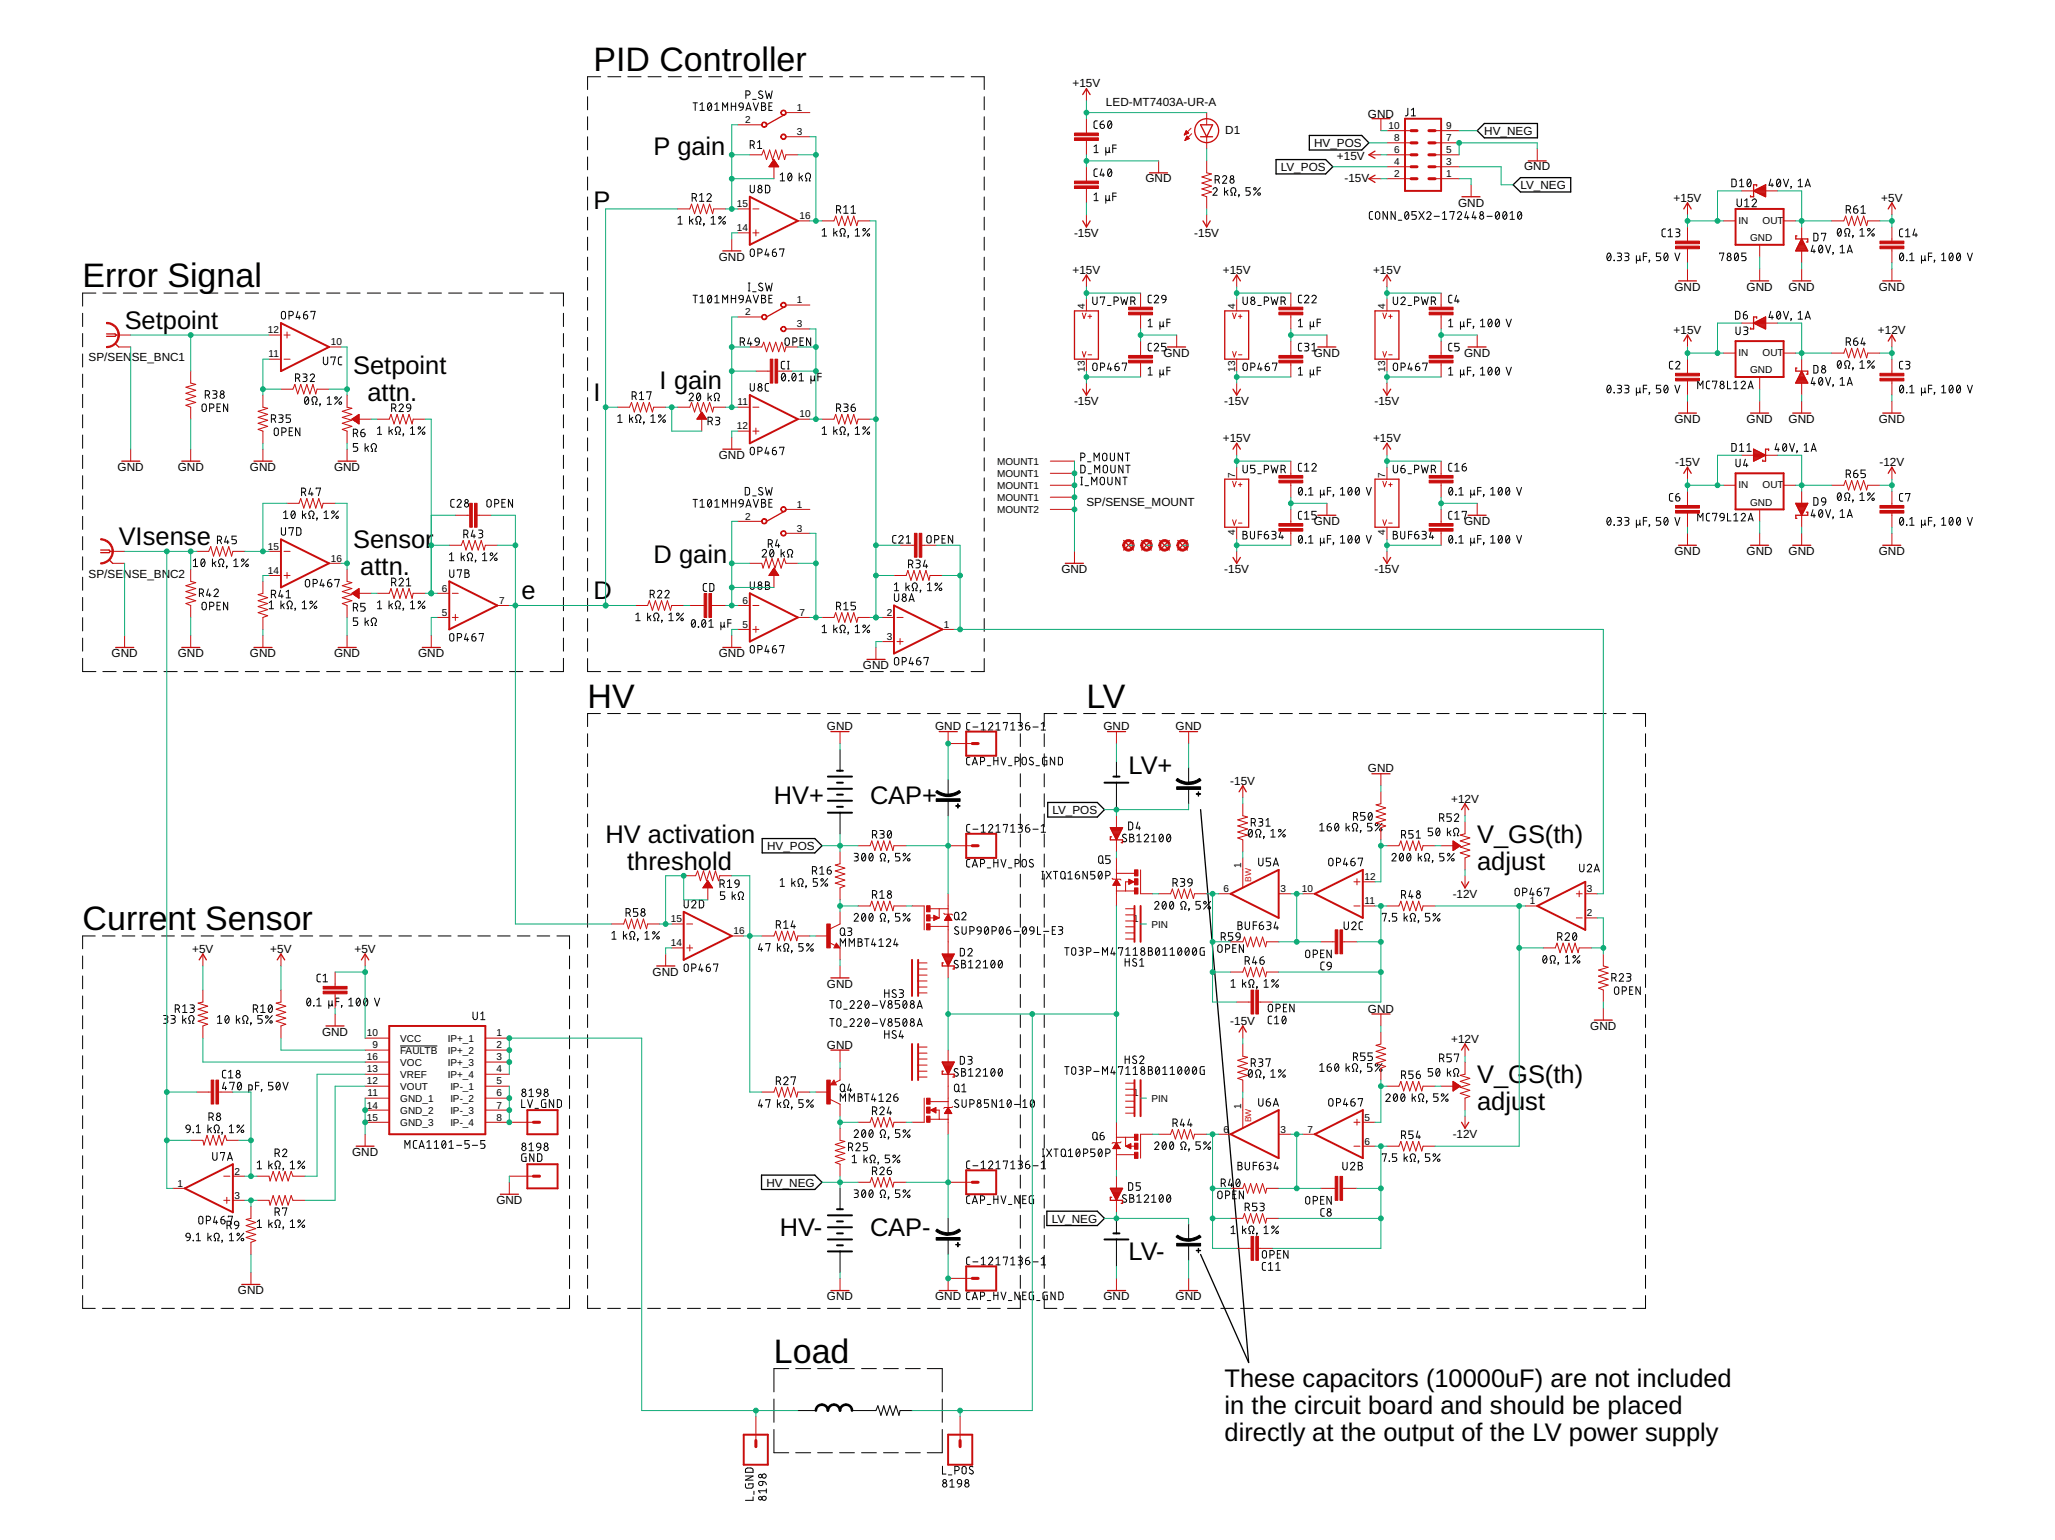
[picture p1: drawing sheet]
<svg xmlns="http://www.w3.org/2000/svg" width="200mm" height="150mm" viewBox="0 0 200 150" stroke-linecap="round" stroke-linejoin="round" font-family="sans-serif">
<defs><g id="words">
<g font-size="3.3">
<text x="57.8" y="6.9">PID Controller</text>
<text x="8" y="27.9">Error Signal</text>
<text x="57.2" y="68.9">HV</text>
<text x="105.7" y="68.9">LV</text>
<text x="8" y="90.5">Curre</text>
<text x="16.3" y="90.5">nt Sensor</text>
<text x="75.3" y="132.7">Load</text>
</g>
<g font-size="2.5">
<text x="63.6" y="15.1">P gain</text>
<text x="57.8" y="20.3">P</text>
<text x="12.1" y="32">Setpoint</text>
<text x="34.4" y="36.4">Setpoint</text>
<text x="35.8" y="39.1">attn.</text>
<text x="57.8" y="39.1">I</text>
<text x="64.2" y="37.9">I gain</text>
<text x="11.6" y="53.1">VIsense</text>
<text x="34.4" y="53.4">Sensor</text>
<text x="35.1" y="56">attn.</text>
<text x="50.8" y="58.4">e</text>
<text x="57.8" y="58.4">D</text>
<text x="63.6" y="54.8">D gain</text>
<text x="109.8" y="75.3">LV+</text>
<text x="58.9" y="82.1">HV activation</text>
<text x="75.3" y="78.2">HV+</text>
<text x="84.7" y="78.2">CAP+</text>
<text x="143.8" y="82.1">V_GS(th)</text>
<text x="61" y="84.7">threshold</text>
<text x="143.8" y="84.7">adjust</text>
<text x="143.8" y="105.5">V_GS(th)</text>
<text x="143.8" y="108.1">adju</text>
<text x="148.5" y="108.1">st</text>
<text x="75.9" y="120.4">HV-</text>
<text x="84.7" y="120.4">CAP-</text>
<text x="109.8" y="122.7">LV-</text>
<text x="119.2" y="135">These capacitors (10000uF) are not included</text>
<text x="119.2" y="137.6">in the circuit board and should be placed</text>
<text x="119.2" y="140.3">directly at the output of the LV power supply</text>
</g>
<g font-size="1.1">
<text x="104.4" y="8.5">+15V</text>
<text x="107.7" y="10.3">LED-MT7403A-UR-A</text>
<text x="133.1" y="11.4">GND</text>
<text x="111.5" y="17.8">GND</text>
<text x="119.3" y="13.1">D1</text>
<text x="124.7" y="16.7">LV_POS</text>
<text x="127.9" y="14.3">HV_POS</text>
<text x="130.1" y="15.5">+15V</text>
<text x="130.9" y="17.8">-15V</text>
<text x="144.5" y="13.1">HV_NEG</text>
<text x="148.4" y="16.6">GND</text>
<text x="104.5" y="23">-15V</text>
<text x="116.2" y="23">-15V</text>
<text x="141.9" y="20.1">GND</text>
<text x="148" y="18.4">LV_NEG</text>
<text x="162.9" y="19.6">+15V</text>
<text x="183.1" y="19.6">+5V</text>
<text x="70" y="25.4">GND</text>
<text x="104.4" y="26.7">+15V</text>
<text x="119" y="26.7">+15V</text>
<text x="133.6" y="26.7">+15V</text>
<text x="163" y="28.3">GND</text>
<text x="170" y="28.3">GND</text>
<text x="174.1" y="28.3">GND</text>
<text x="182.9" y="28.3">GND</text>
<text x="8.6" y="35.2">SP/SEN</text>
<text x="12.8" y="35.2">SE_BNC1</text>
<text x="113.3" y="34.7">GND</text>
<text x="127.9" y="34.7">GND</text>
<text x="142.5" y="34.7">GND</text>
<text x="162.9" y="32.5">+15V</text>
<text x="182.8" y="32.5">+12V</text>
<text x="104.5" y="39.4">-15V</text>
<text x="119.2" y="39.4">-15V</text>
<text x="133.8" y="39.4">-15V</text>
<text x="163" y="41.2">GND</text>
<text x="170" y="41.2">GND</text>
<text x="174.1" y="41.2">GND</text>
<text x="182.9" y="41.2">GND</text>
<text x="11.5" y="45.8">GND</text>
<text x="17.3" y="45.8">GND</text>
<text x="24.3" y="45.8">GND</text>
<text x="32.5" y="45.8">GND</text>
<text x="70" y="44.7">GND</text>
<text x="119" y="43">+15V</text>
<text x="133.6" y="43">+15V</text>
<text x="163" y="45.4">-15V</text>
<text x="182.9" y="45.4">-12V</text>
<text x="105.7" y="49.2">SP/SENSE_MOUNT</text>
<text x="127.9" y="51.1">GND</text>
<text x="142.5" y="51.1">GND</text>
<text x="8.6" y="56.3">SP/SENSE_BN</text>
<text x="16.6" y="56.3">C2</text>
<text x="103.3" y="55.8">GND</text>
<text x="119.2" y="55.8">-15V</text>
<text x="133.8" y="55.8">-15V</text>
<text x="163" y="54">GND</text>
<text x="170" y="54">GND</text>
<text x="174.1" y="54">GND</text>
<text x="182.9" y="54">GND</text>
<text x="10.9" y="64">GND</text>
<text x="17.3" y="64">GND</text>
<text x="24.3" y="64">GND</text>
<text x="32.5" y="64">GND</text>
<text x="40.7" y="64">GND</text>
<text x="70" y="64">GND</text>
<text x="84" y="65.2">GND</text>
<text x="80.5" y="71.1">GND</text>
<text x="91" y="71.1">GND</text>
<text x="107.4" y="71.1">GND</text>
<text x="114.4" y="71.1">GND</text>
<text x="119.8" y="76.4">-15V</text>
<text x="133.1" y="75.2">GND</text>
<text x="74.7" y="82.8">HV_POS</text>
<text x="102.4" y="79.3">LV_POS</text>
<text x="141.3" y="78.1">+12V</text>
<text x="141.4" y="87.4">-12V</text>
<text x="18.7" y="92.8">+5V</text>
<text x="26.3" y="92.8">+5V</text>
<text x="34.5" y="92.8">+5V</text>
<text x="63.5" y="95">GND</text>
<text x="31.3" y="100.8">GND</text>
<text x="80.5" y="96.2">GND</text>
<text x="119.8" y="99.8">-15V</text>
<text x="133.1" y="98.6">GND</text>
<text x="141.3" y="101.5">+12V</text>
<text x="154.8" y="100.3">GND</text>
<text x="80.5" y="102.1">GND</text>
<text x="34.3" y="112.5">GND</text>
<text x="141.4" y="110.8">-12V</text>
<text x="48.3" y="117.2">GND</text>
<text x="74.6" y="115.5">HV_NEG</text>
<text x="102.4" y="119">LV_NEG</text>
<text x="23.2" y="126">GND</text>
<text x="80.5" y="126.6">GND</text>
<text x="91" y="126.6">GND</text>
<text x="107.4" y="126.6">GND</text>
<text x="114.4" y="126.6">GND</text>
</g>
<g font-size="1">
<text x="72.5" y="12">2</text>
<text x="77.6" y="10.8">1</text>
<text x="77.6" y="13.1">3</text>
<text x="135.2" y="12.6">10</text>
<text x="135.7" y="17.2">2</text>
<text x="135.7" y="16.1">4</text>
<text x="135.7" y="14.9">6</text>
<text x="135.7" y="13.7">8</text>
<text x="140.8" y="17.2">1</text>
<text x="140.8" y="16.1">3</text>
<text x="140.8" y="14.9">5</text>
<text x="140.8" y="13.7">7</text>
<text x="140.8" y="12.6">9</text>
<text x="71.7" y="22.5">14</text>
<text x="71.7" y="20.2">15</text>
<text x="77.8" y="21.3">16</text>
<text x="169.2" y="21.8">IN</text>
<text x="170.3" y="23.5">GND</text>
<text x="171.6" y="21.8">OUT</text>
<text x="77.6" y="29.5">1</text>
<text x="26.1" y="32.5">12</text>
<text x="26.1" y="34.8">11</text>
<text x="32.2" y="33.6">10</text>
<text x="72.5" y="30.7">2</text>
<text x="77.6" y="31.9">3</text>
<text x="105.6" y="30.1" transform="rotate(-90 105.6 30.1)">4</text>
<text x="120.2" y="30.1" transform="rotate(-90 120.2 30.1)">4</text>
<text x="134.8" y="30.1" transform="rotate(-90 134.8 30.1)">4</text>
<text x="169.2" y="34.7">IN</text>
<text x="171.6" y="34.7">OUT</text>
<text x="71.7" y="41.8">12</text>
<text x="71.8" y="39.5">11</text>
<text x="77.8" y="40.6">10</text>
<text x="105.6" y="36.2" transform="rotate(-90 105.6 36.2)">13</text>
<text x="120.2" y="36.2" transform="rotate(-90 120.2 36.2)">13</text>
<text x="134.8" y="36.2" transform="rotate(-90 134.8 36.2)">13</text>
<text x="170.3" y="36.4">GND</text>
<text x="97.1" y="45.3">MOUNT1</text>
<text x="97.1" y="47.6">MOUNT1</text>
<text x="97.1" y="46.4">MOUNT1</text>
<text x="120.2" y="46.5" transform="rotate(-90 120.2 46.5)">7</text>
<text x="134.8" y="46.5" transform="rotate(-90 134.8 46.5)">7</text>
<text x="169.2" y="47.5">IN</text>
<text x="171.6" y="47.5">OUT</text>
<text x="26.1" y="53.5">15</text>
<text x="72.5" y="50.6">2</text>
<text x="77.6" y="51.8">3</text>
<text x="77.6" y="49.4">1</text>
<text x="97.1" y="48.8">MOUNT1</text>
<text x="97.1" y="49.9">MOUNT2</text>
<text x="120.2" y="52.1" transform="rotate(-90 120.2 52.1)">4</text>
<text x="134.8" y="52.1" transform="rotate(-90 134.8 52.1)">4</text>
<text x="170.3" y="49.2">GND</text>
<text x="26.1" y="55.9">14</text>
<text x="32.2" y="54.7">16</text>
<text x="43" y="60">5</text>
<text x="43" y="57.6">6</text>
<text x="48.6" y="58.8">7</text>
<text x="72.3" y="58.8">6</text>
<text x="77.8" y="60">7</text>
<text x="86.3" y="60">2</text>
<text x="72.3" y="61.1">5</text>
<text x="86.3" y="62.3">3</text>
<text x="91.9" y="61.1">1</text>
<text x="65.3" y="89.8">15</text>
<text x="110.3" y="89.8">1</text>
<text x="119.1" y="86.9">6</text>
<text x="120.8" y="84.5" transform="rotate(-90 120.8 84.5)">1</text>
<text x="124.6" y="86.9">3</text>
<text x="126.7" y="86.9">10</text>
<text x="132.8" y="85.7">12</text>
<text x="132.8" y="88">11</text>
<text x="148.9" y="88">1</text>
<text x="154.5" y="86.9">3</text>
<text x="154.5" y="89.2">2</text>
<text x="65.3" y="92.1">14</text>
<text x="71.4" y="91">16</text>
<text x="112.1" y="90.3">PIN</text>
<text x="35.7" y="100.9">10</text>
<text x="39" y="101.4">VCC</text>
<text x="43.6" y="101.4">IP+_1</text>
<text x="48.3" y="100.9">1</text>
<text x="35.7" y="103.2">16</text>
<text x="35.7" y="107.9">14</text>
<text x="35.7" y="104.4">13</text>
<text x="35.7" y="105.6">12</text>
<text x="35.8" y="106.8">11</text>
<text x="36.3" y="102.1">9</text>
<text x="39" y="103.8">VOC</text>
<text x="39" y="104.9">VREF</text>
<text x="39" y="106.1">VOUT</text>
<text x="39" y="107.3">GND_1</text>
<text x="39" y="102.6">FAULTB</text>
<text x="43.6" y="102.6">IP+_2</text>
<text x="43.6" y="103.8">IP+_3</text>
<text x="43.6" y="104.9">IP+_4</text>
<text x="43.8" y="106.1">IP-_1</text>
<text x="43.8" y="107.3">IP-_2</text>
<text x="48.3" y="102.1">2</text>
<text x="48.3" y="103.2">3</text>
<text x="48.3" y="104.4">4</text>
<text x="48.3" y="105.6">5</text>
<text x="48.3" y="106.8">6</text>
<text x="48.3" y="107.9">7</text>
<text x="110.3" y="106.8">1</text>
<text x="112.1" y="107.3">PIN</text>
<text x="120.8" y="107.9" transform="rotate(-90 120.8 107.9)">1</text>
<text x="35.7" y="109.1">15</text>
<text x="39" y="109.6">GND_3</text>
<text x="39" y="108.4">GND_2</text>
<text x="43.8" y="108.4">IP-_3</text>
<text x="43.8" y="109.6">IP-_4</text>
<text x="48.3" y="109.1">8</text>
<text x="119.1" y="110.3">6</text>
<text x="124.6" y="110.3">3</text>
<text x="127.3" y="110.3">7</text>
<text x="132.8" y="109.1">5</text>
<text x="132.8" y="111.4">6</text>
<text x="17.3" y="115.5">1</text>
<text x="22.8" y="116.7">3</text>
<text x="22.8" y="114.4">2</text>
</g>
<g font-size=".8" fill="#c90d0c">
<text x="121.8" y="85.9" transform="rotate(-90 121.8 85.9)">BW</text>
<text x="121.8" y="109.3" transform="rotate(-90 121.8 109.3)">BW</text>
</g>
</g></defs>
<g fill="none" stroke="#000" stroke-width=".1">
<path d="M57.2 9.4v1.3M57.2 11.4v1.2M57.2 13.3v1.3M57.2 15.3v1.2M57.2 17.2v1.3M57.2 19.2v1.2M58.5 7.5h-1.3v1.2M59.2 7.5h1.2M61.1 7.5h1.3M63.1 7.5h1.2M65 7.5h1.3M67 7.5h1.3"/>
<path d="M67.4 19.3h.2a.21 .21 0 0 0 .2-.3 .21 .21 0 0 0-.2-.2h-.2v.8M67.5 10h.4M67.6 19.3l.2 .3M67.7 10v.8M68.1 19l.2-.2v.8M68.1 19.6h.4M68.1 10.2l.2-.2v.8M68.1 10.8h.5M68.8 19a.2 .2 0 0 1 .3-.1 .2 .2 0 0 1 .1 .3l-.4 .4h.4M69 10h.1a.43 .43 0 0 1 0 .8 .46 .46 0 0 1-.1-.8zM69 7.5h1.3M69.2 10.2l-.3 .4"/>
<path d="M69.6 10.8h.4M69.6 10.2l.2-.2v.8M70.3 10.8v-.8l.3 .4 .2-.4v.8M71 7.5h1.2M71.2 10v.8M71.2 10.4h.4M71.6 10v.8M72 10a.21 .21 0 0 1 .3 .2v.2h-.3l-.1-.2zM72.3 10.4a.33 .33 0 0 1-.3 .4M72.6 9.2h.2a.2 .2 0 0 0 .2-.2 .2 .2 0 0 0-.2-.2h-.2v.8M72.6 10.8l.3-.8 .2 .8M72.7 10.6h.3"/>
<path d="M72.9 7.5h1.3M73 14.1h.2a.21 .21 0 0 0 .2-.2 .21 .21 0 0 0-.2-.2h-.2v.8M73 18v.7a.2 .2 0 0 0 .3 .1 .2 .2 0 0 0 .1-.2v-.6M73.3 14.1l.1 .4M73.3 9.7h.3M73.3 10l.3 .8 .2-.8M73.7 13.9l.2-.2v.8M73.7 14.5h.4M74.1 10l.4 .1v.2l-.2 .1a.2 .2 0 0 1 .2 .2 .2 .2 0 0 1-.2 .2h-.2zM74.1 10.4h.2M74.2 8.9h-.3v.1l.3 .3v.2l-.1 .1-.3-.1M74.5 18l.3 .1a.54 .54 0 0 1 .1 .6l-.1 .1h-.3z"/>
<path d="M74.5 8.8l.2 .8 .1-.5 .2 .5 .2-.8M74.8 10.4h.3M74.9 7.5h1.3M75.2 10h-.4v.8h.4M75.9 17l.3-.2v.8M75.9 17.6h.5M76.8 16.9l.1-.1a.45 .45 0 0 1 0 .8l-.2-.1v-.3zM76.8 7.5h1.3M77 17l-.3 .4M77.8 16.8v.8M77.9 17.3l.2 .3M78.1 17.1l-.3 .3"/>
<path d="M78.4 17.6h.1v-.2a.29 .29 0 0 1-.1-.4 .29 .29 0 0 1 .5 0 .29 .29 0 0 1-.1 .4v.2h.1M78.8 7.5h1.3M80.8 7.5h1.2M82.7 7.5h1.3M84.7 7.5h1.3M86.7 7.5h1.2M88.6 7.5h1.3M90.6 7.5h1.3M92.6 7.5h1.2M94.5 7.5h1.3v1.2M95.8 9.4v1.3M95.8 11.4v1.2"/>
<path d="M95.8 13.3v1.3M95.8 15.3v1.2M95.8 17.2v1.3M95.8 19.2v1.2M106.5 14.3l.2-.2v.8M106.5 19l.2-.2v.7M106.5 14.9h.4M106.5 19.5h.4M106.8 11.8h-.2l-.1 .1v.5l.3 .1M106.8 16.4l-.2 .1-.1 .1v.5l.3 .1M107.1 12.1h.2a.21 .21 0 0 1 .2 .2 .21 .21 0 0 1-.2 .2 .21 .21 0 0 1-.2-.2zM107.3 16.4l-.2 .6h.4"/>
<path d="M107.4 16.9v.3M107.4 11.8l-.2 .1-.1 .2M107.6 14.7l.2 .2 .2-.2M107.6 19.4l.2 .1 .2-.1M107.6 14.4v.7M107.6 19v.8M107.9 11.8h.1a.43 .43 0 0 1 0 .7l-.1-.1-.1-.3zM107.9 16.5l.1-.1a.43 .43 0 0 1 0 .8 .46 .46 0 0 1-.1-.7zM108 14.4v.4l.1 .1M108 19v.5h.1M108.2 11.9l-.4 .5M108.2 16.6l-.4 .4"/>
<path d="M108.3 14.4h.3M108.3 19.1h.3M108.6 14.1h-.3v.8M108.6 18.8h-.3v.7M118.1 18.4a.2 .2 0 0 1 .3-.1 .2 .2 0 0 1 0 .3l-.3 .4h.4M118.3 17.5h.2a.2 .2 0 0 0 .2-.2 .2 .2 0 0 0-.2-.2h-.2v.7M118.5 17.5l.2 .3M119 17.3a.2 .2 0 0 1 .3-.2 .2 .2 0 0 1 0 .3l-.3 .4h.4M119.2 18.3v.7M119.3 18.6l.2 .4M119.5 18.5l-.3 .3M119.8 19h.1v-.2a.28 .28 0 0 1-.1-.4 .28 .28 0 0 1 .5 0 .28 .28 0 0 1-.1 .4v.2h.1"/>
<path d="M120.6 19h.1M120.6 19v.2M121.7 18.3h-.4v.3h.3l.1 .2-.1 .2h-.3M122.7 18.3l-.7 .7M137 10.5v.7l-.2 .1M137.4 11.3h.4M137.4 10.7l.2-.2v.8M168.6 17.4l.3 .1a.61 .61 0 0 1 .1 .6l-.4 .1zM169.1 19.4v.5a.21 .21 0 0 0 .2 .2 .21 .21 0 0 0 .2-.2v-.5M169.3 17.6l.2-.2v.8M169.3 18.2h.4M169.8 19.5l.2-.1v.7"/>
<path d="M170.2 17.5v-.1a.43 .43 0 0 1 0 .8l-.1-.1v-.2zM170.4 17.6l-.3 .4M170.5 19.5a.21 .21 0 0 1 .3-.1 .21 .21 0 0 1 .1 .3l-.4 .4h.5M172.4 17.4l-.2 .6h.4M172.5 17.9v.3M173 17.5l.1-.1a.43 .43 0 0 1 0 .8 .46 .46 0 0 1-.1-.7zM173.3 17.6l-.3 .4M173.6 17.4l.2 .8 .3-.8M174.4 18.2h.1M174.4 18.2l-.1 .2M175 18.2h.5M175 17.6l.2-.2v.8"/>
<path d="M175.7 18.2l.3-.8 .2 .8M175.8 18h.3M8 30.5v1.3M8 32.5v1.3M8 34.5v1.2M8 36.4v1.3M8 38.4v1.3M9.3 28.5h-1.3v1.3M10 28.5h1.3M12 28.5h1.3M14 28.5h1.3M16 28.5h1.3"/>
<path d="M17.9 28.5h1.3M19.7 39.4a.22 .22 0 0 1 .2-.1 .22 .22 0 0 1 .2 .2v.4a.21 .21 0 0 1-.2 .2 .21 .21 0 0 1-.2-.2zM19.9 28.5h1.3M20 38.5h.2a.21 .21 0 0 0 .2-.3 .21 .21 0 0 0-.2-.2h-.2v.8M20.2 38.5l.2 .3M20.4 39.7h.2a.2 .2 0 0 0 .2-.2 .2 .2 0 0 0-.2-.2h-.2v.8M20.7 38l.3 .1 .1 .1-.1 .2h-.2M20.9 38.4a.2 .2 0 0 1 .2 .2 .2 .2 0 0 1-.2 .2h-.2M21.1 39.6h.3M21.5 39.3h-.4v.8h.4M21.9 28.5h1.3M22.2 39.3v.8l-.4-.8v.8"/>
<path d="M23.9 28.5h1.3M25.8 28.5h1.3M27.4 30.4a.2 .2 0 0 1 .2-.1 .2 .2 0 0 1 .2 .2v.4a.2 .2 0 0 1-.2 .2 .2 .2 0 0 1-.2-.2zM27.8 28.5h1.3M28.1 30.7h.2a.21 .21 0 0 0 .3-.2 .21 .21 0 0 0-.3-.2h-.2v.8M28.8 36.8h.2a.2 .2 0 0 0 .2-.2 .2 .2 0 0 0-.2-.2h-.2v.7M29 30.3l-.2 .6h.4M29 36.8l.2 .3M29.1 30.7v.4M29.5 36.4h.3l.1 .2-.1 .1h-.2M29.5 30.6h.3a.21 .21 0 0 1 .2 .3 .21 .21 0 0 1-.3 .2 .21 .21 0 0 1-.2-.2zM29.7 36.7a.21 .21 0 0 1 .2 .2 .21 .21 0 0 1-.2 .2h-.2"/>
<path d="M29.8 38.7v-.1a.43 .43 0 0 1 0 .8l-.1-.1-.1-.3zM29.8 28.5h1.3M29.9 30.3a.33 .33 0 0 0-.4 .3M30 38.8l-.3 .4M30.2 36.6l.2-.2 .2 .1v.2l-.4 .4h.4M30.3 30.4v-.1h.4l-.2 .8M30.4 39.4h.1v-.2a.28 .28 0 0 1-.1-.5 .28 .28 0 0 1 .4 0 .28 .28 0 0 1-.1 .5v.2h.2M31.2 39.4h.1M31.2 39.4l-.1 .1M31.5 34.8v.5a.21 .21 0 0 0 .2 .2 .21 .21 0 0 0 .2-.2v-.5M31.8 28.5h1.3M31.9 39.4h.4"/>
<path d="M31.9 38.8l.1-.2v.8M32.2 34.8h.4l-.2 .7M33.3 38.6l-.7 .8M33.3 34.8h-.3l-.1 .1 .1 .5 .3 .1M33.8 28.5h1.3M35.8 28.5h1.2M37.7 28.5h1.3M38.1 39.7h.2a.2 .2 0 0 0 .2-.2 .2 .2 0 0 0-.2-.2h-.2v.8M38.4 39.7l.1 .4M38.8 39.5a.2 .2 0 0 1 .3-.2 .2 .2 0 0 1 .1 .3l-.4 .5h.5M39.6 39.4a.22 .22 0 0 1 .2-.1 .22 .22 0 0 1 .2 .2v.2h-.4zM39.7 28.5h1.3"/>
<path d="M40 39.7a.33 .33 0 0 1-.4 .4M41.7 28.5h1.3M43.7 28.5h1.3M45.6 28.5h1.3M47.6 28.5h1.3M49.6 28.5h1.3M51.6 28.5h1.3M53.6 28.5h1.2v1.3M54.8 30.5v1.3M54.8 32.5v1.3M54.8 34.5v1.2M54.8 36.4v1.3"/>
<path d="M54.8 38.4v1.3M57.2 21.1v1.3M57.2 23.1v1.3M57.2 25v1.3M57.2 27v1.3M57.2 29v1.2M57.2 30.9v1.3M57.2 32.9v1.2M57.2 34.8v1.3M57.2 36.8v1.2M57.2 38.7v1.3M61.5 38.6h.2a.21 .21 0 0 0 .2-.2 .21 .21 0 0 0-.2-.3h-.2v.8"/>
<path d="M61.8 38.6l.1 .3M62.3 38.3l.1-.2v.8M62.3 38.9h.4M63 38.2v-.1h.4l-.2 .8M66 21.2l.2-.1v.7M66 21.8h.4M67.1 38.4a.2 .2 0 0 1 .3-.1 .2 .2 0 0 1 0 .3l-.3 .4h.4M67.1 21.1v.7M67.3 21.5l.2 .3M67.5 21.3l-.4 .3M67.5 28.7h.4M67.7 28.7v.8"/>
<path d="M67.7 21.8h.2v-.2a.29 .29 0 0 1-.1-.4 .29 .29 0 0 1 .4 0 .29 .29 0 0 1-.1 .4v.2h.1M67.9 38.3h.1a.43 .43 0 0 1 0 .7l-.2-.2zM68.1 28.9l.2-.2v.8M68.1 29.5h.5M68.2 38.4l-.4 .5M68.5 21.8h.1M68.5 21.8v.2M68.9 38.3v.7M69 28.8l.1-.1a.43 .43 0 0 1 0 .8l-.2-.1v-.3zM69.1 38.7l.2 .3M69.2 21.8h.4M69.2 21.2l.2-.1v.7"/>
<path d="M69.2 28.9l-.3 .4M69.3 38.5l-.4 .3M69.5 39h.1v-.2a.29 .29 0 0 1-.1-.4 .29 .29 0 0 1 .5 0 .29 .29 0 0 1-.1 .4v.2h.1M69.6 28.9l.2-.2v.8M69.6 29.5h.4M70.3 29.5v-.8l.3 .4 .2-.4v.8M70.6 21.1l-.6 .7M71.2 28.7v.8M71.2 29.1h.4M71.6 28.7v.8M72 28.8a.21 .21 0 0 1 .3 .1v.2h-.3l-.1-.1zM72.1 33.3h.3a.2 .2 0 0 0 .1-.3 .2 .2 0 0 0-.2-.1h-.2v.7"/>
<path d="M72.3 33.3l.2 .3M72.3 29.1l-.1 .3-.2 .1M72.6 29.5l.3-.8 .2 .8M72.7 29.3h.3M72.8 28.3h.2M72.8 27.6h.2M72.9 27.6v.7M72.9 32.9l-.1 .6h.4M73 37.3v.7a.2 .2 0 0 0 .3 .1 .2 .2 0 0 0 .1-.2v-.6M73 24.3a.2 .2 0 0 1 .3-.1 .2 .2 0 0 1 .1 .2v.5a.2 .2 0 0 1-.2 .1 .2 .2 0 0 1-.2-.2zM73.1 33.3v.3M73.3 28.4h.3"/>
<path d="M73.3 28.7l.3 .8 .2-.8M73.5 33a.22 .22 0 0 1 .3-.1 .22 .22 0 0 1 .1 .2v.2h-.3zM73.8 24.6h.3a.2 .2 0 0 0 .1-.2 .2 .2 0 0 0-.2-.2h-.2v.8M73.9 33.3a.33 .33 0 0 1-.3 .3M74.1 28.7l.4 .1v.2l-.2 .1a.21 .21 0 0 1 .2 .2 .21 .21 0 0 1-.2 .2h-.2zM74.1 29.1h.2M74.2 27.6h-.3v.1l.3 .4v.1a.25 .25 0 0 1-.4 0M74.5 27.6l.2 .7 .1-.5 .2 .5 .2-.7M74.6 24.2l-.1 .6h.4M74.8 24.6v.4M74.8 37.3l-.2 .1-.1 .1v.5l.3 .1M74.8 29.1h.3"/>
<path d="M75.2 28.7h-.4v.8h.4M75.2 24.6h.2a.21 .21 0 0 1 .2 .2 .21 .21 0 0 1-.2 .2 .21 .21 0 0 1-.2-.2zM75.5 24.2a.29 .29 0 0 0-.3 .4M75.9 24.3v-.1h.4l-.2 .8M76.2 36.4l.1-.1a.43 .43 0 0 1 0 .8l-.2-.1v-.3zM76.4 35.2h-.3v.1v.5l.3 .1M76.4 33a.22 .22 0 0 1 .3-.1 .22 .22 0 0 1 .1 .2v.3a.21 .21 0 0 1-.2 .2 .21 .21 0 0 1-.2-.2zM76.4 36.5l-.3 .4M76.6 35.9h.2M76.6 35.2h.2M76.7 35.2v.7M76.8 37h.1"/>
<path d="M77.2 33.3h.3a.2 .2 0 0 0 .1-.3 .2 .2 0 0 0-.2-.1h-.2v.7M77.2 36.4l.1-.1a.43 .43 0 0 1 0 .8l-.2-.1v-.3zM77.4 36.5l-.3 .4M77.8 37.1h.4M77.8 36.5l.2-.2v.8M77.9 33.2h.2M78.2 32.9h-.3v.7h.3M78.9 32.9v.7l-.4-.7v.7M78.9 36.9l.2 .2 .2-.2M78.9 36.6v.7M79.3 36.6v.4l.1 .1M79.6 36.7h.3"/>
<path d="M79.9 36.3h-.3v.8M80 22.4l.2-.2v.8M80 23h.5M81.2 22.2v.8M81.3 22.6l.2 .4M81.4 20.4h.3a.2 .2 0 0 0 .1-.2 .2 .2 0 0 0-.2-.2h-.2v.8M81.4 39.7h.2a.2 .2 0 0 0 .2-.2 .2 .2 0 0 0-.2-.2h-.2v.8M81.5 22.5l-.3 .2M81.7 20.4l.1 .4M81.7 39.7l.1 .4M81.8 23h.1v-.2a.28 .28 0 0 1-.1-.5 .28 .28 0 0 1 .4 0 .28 .28 0 0 1-.1 .5v.2h.2M82.1 39.3l.4 .1v.2h-.3"/>
<path d="M82.1 20.2l.2-.2v.8M82.1 20.8h.4M82.3 39.6a.21 .21 0 0 1 .2 .3 .21 .21 0 0 1-.2 .2h-.2M82.6 23h.1M82.6 23l-.1 .2M82.8 39.6h.3a.22 .22 0 0 1 .2 .3 .22 .22 0 0 1-.3 .2 .22 .22 0 0 1-.2-.2zM82.8 20.8h.5M82.8 20.2l.3-.2v.8M83.2 39.3a.33 .33 0 0 0-.4 .3M83.2 23h.5M83.2 22.4l.3-.2v.8M84.6 22.2l-.6 .8"/>
<path d="M95.8 21.1v1.3M95.8 23.1v1.3M95.8 25v1.3M95.8 27v1.3M95.8 29v1.2M95.8 30.9v1.3M95.8 32.9v1.2M95.8 34.8v1.3M95.8 36.8v1.2M95.8 38.7v1.3M106.4 28.9v.5a.21 .21 0 0 0 .2 .3 .21 .21 0 0 0 .2-.3v-.5M106.5 35.4a.21 .21 0 0 1 .3 .2v.3a.21 .21 0 0 1-.2 .2 .21 .21 0 0 1-.2-.2v-.3z"/>
<path d="M107.1 29v-.1h.4l-.2 .8M107.1 35.8h.2a.2 .2 0 0 0 .2-.3 .2 .2 0 0 0-.2-.2h-.2v.8M107.8 29.7h.3M108 35.3l-.2 .6h.4M108.1 35.8v.3M108.4 29.3h.2a.2 .2 0 0 0 .3-.2 .2 .2 0 0 0-.3-.2h-.2v.8M108.5 35.7h.3a.21 .21 0 0 1 .1 .2 .21 .21 0 0 1-.2 .2 .21 .21 0 0 1-.2-.2zM108.9 35.3a.33 .33 0 0 0-.4 .4M109.1 28.9l.2 .8 .1-.5 .2 .5 .2-.8M109.2 35.4v-.1h.5l-.2 .8M110.1 29.3h.2a.2 .2 0 0 0 .2-.2 .2 .2 0 0 0-.2-.2h-.2v.8M110.3 29.3l.2 .4"/>
<path d="M111.8 31.2l.2-.1v.7M111.8 35.9l.2-.1v.7M111.8 31.8h.4M111.8 36.5h.4M112.1 28.7l-.3 .1v.1v.5l.3 .1M112.1 33.4h-.3v.2v.5l.3 .1M112.4 28.9a.2 .2 0 0 1 .2-.2 .21 .21 0 0 1 .1 .4l-.3 .4h.4M112.4 33.6a.2 .2 0 0 1 .2-.2 .2 .2 0 0 1 .1 .3l-.3 .5h.4M112.9 31.7l.2 .1 .1-.1M112.9 36.3l.2 .2 .1-.2M112.9 31.3v.8M112.9 36v.7"/>
<path d="M113.1 28.8h.1a.21 .21 0 0 1 .3 .1v.2h-.3zM113.2 31.3v.4l.1 .1M113.2 36v.4l.1 .1M113.5 29.1l-.1 .3-.2 .1M113.5 33.4h-.4v.3l.3 .1 .1 .1-.1 .2-.3 .1M113.6 31.4h.3M113.6 36.1h.3M113.9 31.1h-.3v.7M113.9 35.8h-.3v.7M121 28.9v.5a.21 .21 0 0 0 .2 .3 .21 .21 0 0 0 .2-.3v-.5M121.1 35.4a.21 .21 0 0 1 .3 .2v.3a.21 .21 0 0 1-.2 .2 .21 .21 0 0 1-.2-.2v-.3zM121.8 35.8h.2a.2 .2 0 0 0 .2-.3 .2 .2 0 0 0-.2-.2h-.2v.8"/>
<path d="M122.4 29.7h.4M122.6 35.3l-.2 .6h.5M122.7 35.8v.3M123.1 29.3h.2a.2 .2 0 0 0 .2-.2 .2 .2 0 0 0-.2-.2h-.2v.8M123.1 35.7h.3a.21 .21 0 0 1 .2 .2 .21 .21 0 0 1-.3 .2 .21 .21 0 0 1-.2-.2zM123.5 35.3a.33 .33 0 0 0-.4 .4M123.7 28.9l.2 .8 .2-.5 .1 .5 .2-.8M123.9 35.4v-.1h.4l-.2 .8M124.7 29.3h.2a.2 .2 0 0 0 .2-.2 .2 .2 0 0 0-.2-.2h-.2v.8M124.9 29.3l.2 .4M126.4 31.8h.4M126.4 36.5h.4"/>
<path d="M126.4 31.2l.2-.1v.7M126.4 35.9l.2-.1v.7M126.7 28.7l-.3 .1v.1v.5l.3 .1M126.7 33.4h-.3v.2v.5l.3 .1M127 28.9a.2 .2 0 0 1 .3-.2 .2 .2 0 0 1 0 .4l-.3 .4h.4M127 33.4h.3l.1 .2-.1 .1h-.2M127.2 33.7a.21 .21 0 0 1 .2 .3 .21 .21 0 0 1-.2 .2h-.2M127.5 31.7l.2 .1 .1-.1M127.5 36.3l.2 .2 .1-.2M127.5 31.3v.8M127.5 36v.7M127.7 28.9a.2 .2 0 0 1 .3-.2 .21 .21 0 0 1 .1 .4l-.4 .4h.4"/>
<path d="M127.7 34.2h.4M127.7 33.6l.2-.2v.8M127.8 31.3v.4l.1 .1M127.8 36v.4l.1 .1M128.2 31.4h.3M128.2 36.1h.3M128.5 31.1h-.3v.7M128.5 35.8h-.3v.7M133.6 20.6h-.2l-.1 .2v.5l.3 .1M133.9 20.7a.22 .22 0 0 1 .2-.1 .22 .22 0 0 1 .2 .2v.3a.21 .21 0 0 1-.2 .3 .21 .21 0 0 1-.2-.3zM135 20.6v.8l-.4-.8v.8M135.6 28.9v.5a.21 .21 0 0 0 .2 .3 .21 .21 0 0 0 .2-.3v-.5"/>
<path d="M135.7 35.4a.21 .21 0 0 1 .3 .2v.3a.21 .21 0 0 1-.2 .2 .21 .21 0 0 1-.2-.2v-.3zM135.8 20.6v.8l-.4-.8v.8M136.1 21.4h.3M136.4 29.1a.21 .21 0 0 1 .3-.2 .21 .21 0 0 1 0 .4l-.3 .4h.4M136.4 35.8h.2a.2 .2 0 0 0 .2-.3 .2 .2 0 0 0-.2-.2h-.2v.8M136.8 20.7l.1-.1a.45 .45 0 0 1 0 .8l-.2-.3zM137.1 29.7h.3M137.1 20.8l-.3 .4M137.2 35.3l-.1 .6h.4M137.4 35.8v.3M137.7 29.3h.2a.2 .2 0 0 0 .2-.2 .2 .2 0 0 0-.2-.2h-.2v.8M137.8 35.7h.2a.21 .21 0 0 1 .2 .2 .21 .21 0 0 1-.2 .2 .21 .21 0 0 1-.2-.2z"/>
<path d="M137.9 20.6h-.5v.3l.4 .1 .1 .1-.1 .2-.4 .1M138.1 35.3a.33 .33 0 0 0-.3 .4M138.1 20.6l.5 .8M138.3 28.9l.2 .8 .2-.5 .2 .5 .1-.8M138.5 35.4v-.1h.4l-.2 .8M138.6 20.6l-.5 .8M138.9 20.8a.2 .2 0 0 1 .3-.2 .2 .2 0 0 1 0 .3l-.3 .5h.4M139.3 29.3h.2a.2 .2 0 0 0 .2-.2 .2 .2 0 0 0-.2-.2h-.2v.8M139.6 29.3l.1 .4M139.6 21.1h.5M140.4 21.4h.4M140.4 20.8l.2-.2v.8"/>
<path d="M141 31.8h.4M141 36.5h.4M141 31.2l.2-.1v.7M141 35.9l.2-.1v.7M141.1 20.7v-.1h.4l-.2 .8M141.3 28.7l-.2 .1-.1 .1v.5l.3 .1M141.3 33.4h-.2l-.1 .2v.5l.3 .1M141.8 28.7l-.2 .6h.4M141.9 20.8a.2 .2 0 0 1 .2-.2 .2 .2 0 0 1 .1 .3l-.3 .5h.4M141.9 29.1v.4M142 33.4h-.4v.3l.3 .1 .1 .1-.1 .2-.3 .1M142.2 31.7l.1 .1 .2-.1"/>
<path d="M142.2 36.3l.1 .2 .2-.2M142.2 31.3v.8M142.2 36v.7M142.5 31.3v.4l.1 .1M142.5 36v.4l.1 .1M142.7 20.6l-.1 .6h.4M142.8 31.4h.4M142.8 36.1h.4M142.9 21v.4M143.2 31.1h-.4v.7M143.2 35.8h-.4v.7M143.4 31.8h.1"/>
<path d="M143.4 36.5h.1M143.4 31.8v.2M143.4 36.5v.2M143.5 20.6l-.2 .6h.4M143.6 21v.4M144.1 31.8h.4M144.1 36.5h.4M144.1 31.2l.2-.1v.7M144.1 35.9l.2-.1v.7M144.7 21.1h.5M144.9 31.1h.1a.43 .43 0 0 1 0 .7 .48 .48 0 0 1-.1-.7zM144.9 35.8h.1a.45 .45 0 0 1 0 .7l-.1-.1-.1-.3z"/>
<path d="M145.2 31.2l-.3 .5M145.2 35.9l-.3 .4M145.6 31.1h.2a.43 .43 0 0 1 0 .7 .48 .48 0 0 1-.2-.7zM145.6 35.8h.2a.45 .45 0 0 1 0 .7l-.2-.1-.1-.3zM145.7 20.6h.1a.45 .45 0 0 1 0 .8l-.2-.1-.1-.3zM145.9 31.2l-.3 .5M145.9 35.9l-.3 .4M145.9 20.8l-.3 .4M146.4 20.6h.1a.45 .45 0 0 1 0 .8l-.2-.1v-.3zM146.6 31.1l.3 .7 .2-.7M146.6 35.8l.3 .7 .2-.7M146.6 20.8l-.3 .4"/>
<path d="M147 21.4h.4M147 20.8l.2-.2v.8M147.8 20.6h.1a.45 .45 0 0 1 0 .8l-.1-.1-.1-.3zM148.1 20.8l-.4 .4M156.5 24.7l.1-.1a.43 .43 0 0 1 0 .8 .46 .46 0 0 1-.1-.7zM156.5 37.5h.1a.43 .43 0 0 1 0 .7 .46 .46 0 0 1-.1-.7zM156.8 24.8l-.4 .4M156.8 37.7l-.4 .4M157.1 25.3h.1M157.1 38.2h.1M157.4 24.6l.4 .1v.3h-.3M157.4 37.5l.4 .1v.2h-.3"/>
<path d="M157.6 25a.2 .2 0 0 1 .2 .2 .2 .2 0 0 1-.2 .2h-.2M157.6 37.8a.2 .2 0 0 1 .2 .2 .2 .2 0 0 1-.2 .2h-.2M158.1 24.6l.4 .1 .1 .1-.1 .2h-.3M158.1 37.5h.4l.1 .2-.1 .1h-.3M158.3 25a.2 .2 0 0 1 .3 .2 .2 .2 0 0 1-.3 .2h-.2M158.3 37.8a.2 .2 0 0 1 .3 .2 .2 .2 0 0 1-.3 .2h-.2M159.3 25.2l.1 .2 .2-.2M159.3 38.1l.1 .1 .2-.1M159.3 24.9v.7M159.3 37.8v.7M159.6 24.9v.4l.1 .1M159.6 37.8v.4h.1"/>
<path d="M160 25h.3M160 37.8h.3M160.3 24.6h-.3v.8M160.3 37.5h-.3v.7M160.6 25.4h.1M160.6 38.2h.1M160.6 25.4l-.1 .1M160.6 38.2l-.1 .2M161.6 24.6h-.4v.4h.4v.1v.3h-.4M161.6 37.5h-.4v.3l.4 .1v.1v.2h-.4M162.1 24.7l.1-.1a.43 .43 0 0 1 0 .8 .46 .46 0 0 1-.1-.7zM162.1 37.5h.1a.43 .43 0 0 1 0 .7 .46 .46 0 0 1-.1-.7z"/>
<path d="M162.1 22.3h-.2l-.1 .2v.5l.3 .1M162.3 24.8l-.3 .4M162.3 37.7l-.3 .4M162.4 23.1h.4M162.4 22.5l.2-.2v.8M162.8 35.2h-.2l-.1 .1v.5l.3 .1M163 24.6l.3 .8 .2-.8M163 37.5l.3 .7 .2-.7M163.1 22.3h.2l.2 .2-.1 .1h-.2M163.1 35.3a.2 .2 0 0 1 .3-.1 .2 .2 0 0 1 0 .3l-.3 .4h.4M163.3 22.6a.21 .21 0 0 1 .2 .2 .21 .21 0 0 1-.2 .3h-.2M165.2 37.8v-.7l.3 .4 .3-.4v.7"/>
<path d="M166.4 37.1h-.2l-.1 .2v.5h.3M166.7 37.2v-.1h.4l-.2 .7M167.4 24.7v-.1h.4l-.2 .8M168.1 37.1v.7h.4M168.8 37.8h.4M168.8 37.3l.2-.2v.7M168.9 24.7l.1-.1a.43 .43 0 0 1 0 .8l-.1-.1-.1-.2zM168.9 30.3h.3a.61 .61 0 0 1 .1 .7l-.4 .1zM169 31.8v.6a.2 .2 0 0 0 .2 .2 .2 .2 0 0 0 .2-.2v-.6M169.2 24.8l-.3 .4M169.5 37.3l.1-.2 .3 .1v.2l-.4 .4h.4M169.7 30.6h.2a.21 .21 0 0 1 .2 .3 .21 .21 0 0 1-.2 .2 .21 .21 0 0 1-.2-.2z"/>
<path d="M169.7 31.8l.4 .1v.3h-.3M169.8 20.1h.4M169.9 32.2a.2 .2 0 0 1 .2 .2 .2 .2 0 0 1-.2 .2h-.2M169.9 24.6h-.4v.4h.4v.1v.3h-.4M170 30.3a.33 .33 0 0 0-.3 .3M170.2 37.8l.2-.7 .2 .7M170.2 37.7h.4M172.4 30.3l-.2 .6h.4M172.5 30.7v.4M173 30.3h.1a.45 .45 0 0 1 0 .8l-.1-.1-.1-.3zM173.3 30.5l-.3 .4M173.6 30.3l.2 .8 .3-.8"/>
<path d="M174.4 31.1h.1M174.4 31.1l-.1 .1M175 31.1h.5M175 30.5l.2-.2v.8M175.7 31.1l.3-.8 .2 .8M175.8 30.9h.3M176.5 23.9l-.2 .6h.4M176.5 36.7l-.2 .6h.4M176.6 22.7l.3 .1 .1 .4-.2 .2-.2 .1zM176.6 35.6l.3 .1 .1 .4-.2 .2h-.2zM176.6 24.3v.3M176.6 37.2v.3"/>
<path d="M177.1 23.9h.1a.46 .46 0 0 1 0 .7 .45 .45 0 0 1-.1-.7zM177.1 36.8l.1-.1a.48 .48 0 0 1 0 .8l-.2-.2v-.3zM177.3 22.8v-.1h.4l-.2 .8M177.4 24l-.3 .5M177.4 36.9l-.3 .4M177.7 23.9l.2 .7 .3-.7M177.7 36.7l.2 .8 .3-.8M178.5 24.6h.1M178.5 37.5h.1M178.5 24.6l-.1 .2M178.5 37.5l-.1 .2M178.9 22.3l.1-.1a.43 .43 0 0 1 0 .8l-.2-.2z"/>
<path d="M178.9 35.1h.1a.43 .43 0 0 1 0 .8l-.2-.3zM179.1 24.6h.4M179.1 37.5h.4M179.1 24l.2-.1v.7M179.1 36.9l.2-.2v.8M179.2 22.4l-.3 .4M179.2 35.3l-.3 .4M179.6 23h.1v-.2a.28 .28 0 0 1-.1-.5 .28 .28 0 0 1 .4 0 .28 .28 0 0 1-.1 .5v.2h.1M179.6 35.9h.1v-.3a.28 .28 0 0 1-.1-.4 .28 .28 0 0 1 .4 0 .28 .28 0 0 1-.1 .4v.3h.1M179.7 20.4h.3a.2 .2 0 0 0 .1-.2 .2 .2 0 0 0-.2-.2h-.2v.8M179.7 33.3h.3a.2 .2 0 0 0 .1-.3 .2 .2 0 0 0-.2-.1h-.2v.7M179.8 24.6l.2-.7 .3 .7"/>
<path d="M179.8 37.5l.2-.8 .3 .8M179.9 24.4h.3M179.9 37.3h.3M180 20.4l.1 .4M180 33.3l.1 .3M180.4 23h.1M180.4 35.9h.1M180.4 23l-.1 .2M180.4 35.9l-.1 .1M180.4 20.3h.3a.21 .21 0 0 1 .1 .3 .21 .21 0 0 1-.2 .2 .21 .21 0 0 1-.2-.2zM180.4 33.2h.3a.21 .21 0 0 1 .1 .2 .21 .21 0 0 1-.2 .2 .21 .21 0 0 1-.2-.2zM180.8 20a.33 .33 0 0 0-.4 .3"/>
<path d="M180.8 32.9a.33 .33 0 0 0-.4 .3M181 23h.5M181 22.4l.3-.2v.8M181 35.3l.3-.2v.8M181 35.9h.5M181.1 20.8h.5M181.1 20.2l.3-.2v.8M181.3 32.9l-.2 .6h.5M181.4 33.3v.3M182.4 22.2l-.6 .8M182.4 35.1l-.6 .8M185 24.7l.1-.1a.43 .43 0 0 1 0 .8l-.2-.3z"/>
<path d="M185 37.5h.1a.43 .43 0 0 1 0 .7l-.2-.2zM185.2 22.3h-.2l-.1 .2v.5l.3 .1M185.2 35.2h-.2l-.1 .1v.5l.3 .1M185.3 24.8l-.4 .4M185.3 37.7l-.4 .4M185.5 35.2h.4l-.1 .3h-.2M185.5 23.1h.4M185.5 22.5l.2-.2v.8M185.6 25.4h.1M185.6 38.2h.1M185.7 35.5a.21 .21 0 0 1 .2 .2 .21 .21 0 0 1-.2 .2h-.2M185.9 25.4h.4"/>
<path d="M185.9 24.8l.2-.2v.8M185.9 37.7l.2-.2v.7M185.9 38.2h.4M186.4 22.3l-.2 .6h.4M186.5 22.7v.4M187 25.2l.2 .2 .2-.2M187 38.1l.2 .1 .2-.1M187 24.9v.7M187 37.8v.7M187.4 24.9v.4l.1 .1M187.4 37.8v.4h.1M187.7 25h.3"/>
<path d="M187.7 37.8h.3M188 24.6h-.3v.8M188 37.5h-.3v.7M188.3 25.4h.1M188.3 38.2h.1M188.3 25.4v.1M188.3 38.2v.2M189 25.4h.4M189 24.8l.2-.2v.8M189 37.7l.2-.2v.7M189 38.2h.4M189.8 24.7l.1-.1a.43 .43 0 0 1 0 .8l-.1-.1-.1-.2z"/>
<path d="M189.8 37.5h.1a.43 .43 0 0 1 0 .7h-.1l-.1-.2zM190.1 24.8l-.3 .4M190.1 37.7l-.3 .4M190.5 24.7l.1-.1a.43 .43 0 0 1 0 .8l-.2-.3zM190.5 37.5h.1a.43 .43 0 0 1 0 .7l-.2-.2zM190.8 24.8l-.3 .4M190.8 37.7l-.3 .4M191.5 24.6l.2 .8 .3-.8M191.5 37.5l.2 .7 .3-.7M8 40.4v1.3M8 42.4v1.2M8 44.3v1.3"/>
<path d="M8 46.3v1.3M8 48.3v1.3M8 50.3v1.2M8 52.2v1.3M8 54.2v1.3M8 56.2v1.3M8 58.2v1.3M18.8 54.6l.2-.2v.8M18.8 55.2h.4M19.4 57.8h.2a.21 .21 0 0 0 .2-.2 .21 .21 0 0 0-.2-.3h-.2v.8M19.6 57.8l.2 .3M19.7 54.4a.43 .43 0 0 1 0 .8l-.1-.3z"/>
<path d="M19.7 58.7a.22 .22 0 0 1 .2-.1 .22 .22 0 0 1 .2 .2v.4a.21 .21 0 0 1-.2 .2 .21 .21 0 0 1-.2-.2zM19.9 54.6l-.3 .4M20.3 57.3l-.2 .6h.4M20.4 59h.2a.2 .2 0 0 0 .2-.2 .2 .2 0 0 0-.2-.2h-.2v.8M20.4 57.8v.3M20.7 54.4v.8M20.8 57.5a.21 .21 0 0 1 .3-.2 .21 .21 0 0 1 .1 .4l-.4 .4h.5M20.8 54.8l.2 .4M21 54.7l-.3 .2M21.1 59h.3M21.2 52.6h.2a.2 .2 0 0 0 .2-.2 .2 .2 0 0 0-.2-.2h-.2v.7M21.3 55.2h.1v-.3a.28 .28 0 0 1-.1-.4 .28 .28 0 0 1 .4 0 .28 .28 0 0 1 0 .4v.3h.1"/>
<path d="M21.4 52.6l.2 .3M21.5 58.6h-.4v.8h.4M22 52.2l-.1 .6h.4M22.1 55.2h.1M22.1 55.2l-.1 .1M22.2 58.6v.8l-.4-.8v.8M22.2 52.6v.3M22.8 55.2h.4M22.8 54.6l.2-.2v.8M23 52.2h-.4v.3l.3 .1 .1 .1-.1 .2h-.3M24.2 54.4l-.7 .8M26.2 58.7l.2-.2v.8"/>
<path d="M26.2 59.3h.4M26.4 57.9h.2a.2 .2 0 0 0 .2-.2 .2 .2 0 0 0-.2-.2h-.2v.7M26.4 40.8h.2a.2 .2 0 0 0 .2-.2 .2 .2 0 0 0-.2-.2h-.2v.7M26.7 57.9l.1 .3M26.7 40.8l.1 .3M26.7 41.8a.2 .2 0 0 1 .2-.1 .2 .2 0 0 1 .2 .2v.3a.2 .2 0 0 1-.2 .2 .2 .2 0 0 1-.2-.2zM27.1 40.4h.4v.3h-.3M27.3 57.5l-.2 .5h.5M27.3 40.7a.21 .21 0 0 1 .3 .2 .21 .21 0 0 1-.3 .2h-.2M27.3 58.5v.8M27.4 51.4v.5a.2 .2 0 0 0 .2 .2 .2 .2 0 0 0 .2-.2v-.5M27.4 42.1h.2a.21 .21 0 0 0 .3-.2 .21 .21 0 0 0-.3-.2h-.2v.7"/>
<path d="M27.4 57.9v.3M27.5 58.9l.2 .4M27.6 49.9l.2-.2v.8M27.6 50.5h.4M27.7 58.8l-.4 .2M27.9 57.6l.2-.1v.7M27.9 58.2h.4M27.9 59.3h.2v-.2a.29 .29 0 0 1-.1-.5 .29 .29 0 0 1 .4 0 .29 .29 0 0 1-.1 .5v.2h.1M28.1 51.5v-.1h.5l-.3 .7M28.2 42h.2M28.3 40.4h-.4v.3h.3l.1 .2-.1 .2h-.3M28.4 49.8l.1-.1a.43 .43 0 0 1 0 .8l-.1-.1-.1-.3z"/>
<path d="M28.5 41.7h-.3v.7h.3M28.7 49.9l-.3 .4M28.8 59.3h.1M28.8 59.3l-.1 .1M28.9 51.4h.3l.1 .1v.4l-.1 .2h-.3zM29.2 41.7v.7l-.4-.7v.7M29.4 47.9h.3a.2 .2 0 0 0 .1-.2 .2 .2 0 0 0-.3-.2h-.1v.8M29.4 59.3h.4M29.4 58.7l.2-.2v.8M29.4 49.7v.8M29.6 50.1l.2 .4M29.6 47.9l.2 .4"/>
<path d="M29.8 50l-.4 .2M29.8 56.4a.21 .21 0 0 1 .3 .2v.3a.21 .21 0 0 1-.2 .2 .21 .21 0 0 1-.2-.2v-.3zM30.1 50.5h.1v-.2a.28 .28 0 0 1-.1-.5 .28 .28 0 0 1 .4 0 .28 .28 0 0 1-.1 .5v.2h.2M30.2 47.5l-.1 .6h.4M30.4 47.9v.4M30.5 56.8h.2a.2 .2 0 0 0 .2-.2 .2 .2 0 0 0-.2-.2h-.2v.7M30.8 47.6v-.1h.4l-.2 .8M30.9 50.5h.1M30.8 58.5l-.6 .8M30.9 50.5l-.1 .2M31.3 56.4l-.1 .6h.4M31.5 56.8v.3"/>
<path d="M31.5 50.5h.5M31.5 49.9l.2-.2v.8M31.9 56.7h.2a.21 .21 0 0 1 .2 .3 .21 .21 0 0 1-.2 .2 .21 .21 0 0 1-.2-.3zM32.2 56.4a.33 .33 0 0 0-.3 .3M32.6 56.5v-.1h.4l-.2 .7M32.9 49.7l-.6 .8M34.4 59.2h.2a.21 .21 0 0 0 .2-.3 .21 .21 0 0 0-.2-.2h-.2v.8M34.4 42.2h.2a.2 .2 0 0 0 .2-.2 .2 .2 0 0 0-.2-.2h-.2v.7M34.6 59.2l.2 .3M34.6 42.2l.2 .3M34.8 43.2h-.4v.3h.3l.1 .2-.1 .2h-.3M35.1 42.1h.3a.21 .21 0 0 1 .1 .3 .21 .21 0 0 1-.2 .1 .21 .21 0 0 1-.2-.2z"/>
<path d="M35.5 41.8a.33 .33 0 0 0-.4 .3M35.5 58.7h-.4v.4h.4v.1v.3h-.4M35.5 43.2v.7M35.7 43.6l.2 .3M35.9 43.4l-.4 .3M36.1 43.9h.2v-.2a.29 .29 0 0 1-.1-.4 .29 .29 0 0 1 .4 0 .29 .29 0 0 1-.1 .4v.2h.1M36.7 59.3h.4M36.7 58.7l.3-.2v.8M36.7 41.7l.3-.1v.7M36.7 42.3h.4M37.9 41.6v.7M37.9 58.5v.8"/>
<path d="M38 58.9l.2 .4M38 41.9l.2 .4M38.1 56.7h.2a.21 .21 0 0 0 .2-.2 .21 .21 0 0 0-.2-.2h-.2v.7M38.2 58.8l-.3 .2M38.2 41.8l-.3 .2M38.4 56.7l.1 .3M38.5 59.3h.1v-.2a.29 .29 0 0 1-.1-.5 .29 .29 0 0 1 .5 0 .29 .29 0 0 1-.2 .5v.2h.2M38.5 42.3h.1v-.2a.28 .28 0 0 1-.1-.4 .28 .28 0 0 1 .4 0 .28 .28 0 0 1-.1 .4v.2h.2M38.8 56.5a.21 .21 0 0 1 .3-.2 .21 .21 0 0 1 .1 .3l-.4 .4h.5M39.3 59.3h.1M39.3 42.3h.1M39.3 59.3l-.1 .1"/>
<path d="M39.3 42.3l-.1 .2M39.6 56.5l.2-.2v.7M39.6 57h.4M40 59.3h.4M40 58.7l.2-.2v.8M40 41.7l.2-.1v.7M40 42.3h.4M41.4 58.5l-.7 .8M41.4 41.6l-.7 .7M43.8 54l.2-.2v.8M43.8 54.6h.4M43.8 55.5v.6a.2 .2 0 0 0 .2 .1 .2 .2 0 0 0 .2-.2v-.5"/>
<path d="M44.2 48.6h-.2l-.1 .2v.5l.3 .1M44.5 48.8a.2 .2 0 0 1 .3-.2 .2 .2 0 0 1 0 .4l-.3 .4h.4M44.5 55.6v-.1h.4l-.2 .7M44.9 53.8v.8M45 54.2l.2 .4M45.1 52h.3a.21 .21 0 0 0 .2-.2 .21 .21 0 0 0-.2-.2h-.3v.8M45.2 54.1l-.3 .2M45.3 55.5l.3 .1v.1l-.1 .1a.21 .21 0 0 1 .2 .2 .21 .21 0 0 1-.2 .2h-.2zM45.3 55.8h.2M45.4 52l.2 .4M45.5 54.6h.1v-.2a.29 .29 0 0 1-.1-.5 .29 .29 0 0 1 .5 0 .29 .29 0 0 1-.1 .5v.2h.1M46 51.6l-.1 .6h.4"/>
<path d="M46.1 52v.4M46.3 54.6h.1M46.3 54.6l-.1 .1M46.6 51.6h.3l.1 .2-.1 .1h-.2M46.8 51.9a.21 .21 0 0 1 .2 .3 .21 .21 0 0 1-.2 .2h-.2M47 54.6h.4M47 54l.2-.2v.8M47.4 48.7a.22 .22 0 0 1 .3-.1 .22 .22 0 0 1 .1 .2v.4a.21 .21 0 0 1-.2 .2 .21 .21 0 0 1-.2-.2zM48.2 49h.1a.21 .21 0 0 0 .3-.2 .21 .21 0 0 0-.3-.2h-.1v.8M48.4 53.8l-.7 .8M48.9 49h.2M49.2 48.6h-.3v.8h.3"/>
<path d="M49.9 48.6v.8l-.4-.8v.8M54.8 40.4v1.3M54.8 42.4v1.2M54.8 44.3v1.3M54.8 46.3v1.3M54.8 48.3v1.3M54.8 50.3v1.2M54.8 52.2v1.3M54.8 54.2v1.3M54.8 56.2v1.3M54.8 58.2v1.3M57.2 40.7v1.2"/>
<path d="M57.2 42.6v1.3M57.2 44.6v1.2M57.2 46.5v1.3M57.2 48.5v1.2M57.2 50.4v1.3M57.2 52.4v1.3M57.2 54.4v1.2M57.2 56.3v1.3M57.2 58.3v1.2M60.1 40.5l.2-.1v.7M60.1 41.1h.5M61.3 40.4v.7"/>
<path d="M61.4 40.8l.2 .3M61.6 40.6l-.3 .3M61.9 41.1h.1v-.2a.28 .28 0 0 1-.1-.4 .28 .28 0 0 1 .4 0 .28 .28 0 0 1 0 .4v.2h.1M61.9 59.8l.2-.1v.7M62.7 41.1h.1M62.7 41.1l-.1 .2M63 59.7v.7M63.3 57.9h.2M63.4 41.1h.4M63.4 40.5l.2-.1v.7M63.4 59.9l-.4 .3M63.5 57.9a.2 .2 0 0 0 .2-.2 .2 .2 0 0 0-.2-.2h-.2v.7"/>
<path d="M63.5 57.9l.2 .3M64 57.6a.2 .2 0 0 1 .3-.1 .2 .2 0 0 1 0 .3l-.3 .4h.4M64.7 57.6a.2 .2 0 0 1 .3-.1 .2 .2 0 0 1 .1 .3l-.4 .4h.4M64.8 40.4l-.7 .7M65.1 59.8l.2-.1v.7M66.5 59.7l-.7 .7M67.5 48.6h.4M67.7 48.6v.8M68.1 49.4h.5M68.1 48.8l.2-.2v.8M68.8 56.8h-.3v.2v.5l.3 .1M68.9 41h.2a.2 .2 0 0 0 .2-.2 .2 .2 0 0 0-.2-.2h-.2v.8"/>
<path d="M69 48.7l.1-.1a.45 .45 0 0 1 0 .8l-.2-.1v-.3zM69.1 56.8h.3a.61 .61 0 0 1 .1 .7l-.4 .1zM69.2 41l.1 .4M69.2 48.8l-.3 .4M69.6 49.4h.4M69.6 48.8l.2-.2v.8M69.6 40.6l.4 .1v.2h-.3M69.8 40.9a.21 .21 0 0 1 .3 .2 .21 .21 0 0 1-.3 .3h-.2M70.3 49.4v-.8l.3 .4 .2-.4v.8M71.2 49h.4M71.2 48.6v.8M71.6 48.6v.8"/>
<path d="M72 48.7a.2 .2 0 0 1 .2-.1 .2 .2 0 0 1 .1 .2v.2h-.3l-.1-.1zM72.3 49l-.1 .3-.2 .1M72.5 47.5h.4v.1l.1 .4-.1 .2h-.4zM72.6 49.4l.3-.8 .2 .8M72.7 49.2h.3M73 56.6v.7a.2 .2 0 0 0 .3 .1 .2 .2 0 0 0 .1-.2v-.6M73 43.6a.2 .2 0 0 1 .3-.1 .2 .2 0 0 1 .1 .3v.4a.2 .2 0 0 1-.2 .1 .2 .2 0 0 1-.2-.2zM73.3 48.3h.3M73.3 48.6l.3 .8 .2-.8M73.8 43.9h.3a.2 .2 0 0 0 .1-.2 .2 .2 0 0 0-.2-.2h-.2v.8M74.1 48.6l.4 .1v.2l-.2 .1a.21 .21 0 0 1 .2 .2 .21 .21 0 0 1-.2 .2h-.2zM74.1 49h.2"/>
<path d="M74.2 53.6a.2 .2 0 0 1 .3-.1 .2 .2 0 0 1 0 .3l-.3 .4h.4M74.2 47.5h-.3v.1l.3 .3v.2l-.1 .1-.3-.1M74.5 56.6l.4 .1v.2l-.2 .1a.2 .2 0 0 1 .2 .2 .2 .2 0 0 1-.2 .2h-.2zM74.5 57h.2M74.5 47.5l.2 .7 .1-.5 .2 .5 .2-.7M74.6 43.5l-.1 .6h.4M74.8 43.9v.4M74.8 53h.2a.21 .21 0 0 0 .2-.3 .21 .21 0 0 0-.2-.2h-.2v.8M74.8 49h.3M75 53l.2 .3M75 53.5h.1a.43 .43 0 0 1 0 .7l-.1-.1-.1-.3zM75.2 48.6h-.4v.8h.4"/>
<path d="M75.2 43.9h.2a.21 .21 0 0 1 .2 .2 .21 .21 0 0 1-.2 .2 .21 .21 0 0 1-.2-.2zM75.3 53.6l-.3 .5M75.5 43.5a.29 .29 0 0 0-.3 .4M75.6 52.5l-.1 .6h.4M75.8 53v.3M75.9 43.6v-.1h.4l-.2 .8M76 53.5v.7M76.2 53.9l.2 .3M76.4 53.7l-.4 .3M76.6 54.2h.2v-.2a.28 .28 0 0 1-.1-.4 .28 .28 0 0 1 .4 0 .28 .28 0 0 1-.1 .4v.2h.2M80 42.3h.5M80 41.7l.2-.1v.7"/>
<path d="M81.2 41.6v.7M81.3 41.9l.2 .4M81.4 59h.2a.2 .2 0 0 0 .2-.2 .2 .2 0 0 0-.2-.2h-.2v.8M81.5 41.8l-.3 .2M81.7 59l.1 .4M81.8 42.3h.1v-.2a.28 .28 0 0 1-.1-.4 .28 .28 0 0 1 .4 0 .28 .28 0 0 1-.1 .4v.2h.2M82.1 59.4h.4M82.1 58.8l.2-.2v.8M82.6 42.3h.1M82.6 42.3l-.1 .2M83.2 42.3h.5M83.2 41.7l.3-.1v.7"/>
<path d="M83.3 58.6h-.5v.4h.4l.1 .1-.1 .3h-.4M84.6 41.6l-.6 .7M87.1 57.8v.6a.21 .21 0 0 0 .2 .2 .21 .21 0 0 0 .2-.2v-.6M87.1 56.9l.2-.2v.8M87.1 57.5h.4M87.2 52.1l-.2 .1-.1 .1v.5l.3 .1M87.5 52.3a.21 .21 0 0 1 .3-.2 .21 .21 0 0 1 0 .4l-.3 .4h.4M88.2 56.7v.8M88.2 52.9h.4M88.2 52.3l.2-.2v.8M88.3 57.1l.2 .4M88.4 54.9h.2a.21 .21 0 0 0 .3-.2 .21 .21 0 0 0-.3-.2h-.2v.8"/>
<path d="M88.5 58.6l.2-.8 .3 .8M88.5 57l-.3 .3M88.5 58.4h.4M88.7 54.9l.2 .4M88.8 57.5h.1v-.2a.29 .29 0 0 1-.1-.4 .29 .29 0 0 1 .5 0 .29 .29 0 0 1-.1 .4v.2h.1M89.2 54.5l.4 .1-.1 .2-.3 .1M89.4 54.9a.21 .21 0 0 1 .2 .2 .21 .21 0 0 1-.2 .2h-.2M89.6 57.5h.1M89.6 57.5v.2M90 54.5l-.1 .6h.4M90.2 54.9v.4M90.3 57.5h.4"/>
<path d="M90.3 56.9l.2-.2v.8M90.3 52.2a.21 .21 0 0 1 .3 .1v.4a.21 .21 0 0 1-.2 .2 .21 .21 0 0 1-.2-.2v-.4zM91 52.6h.2a.21 .21 0 0 0 .2-.3 .21 .21 0 0 0-.2-.2h-.2v.8M91.7 56.7l-.7 .8M91.7 52.5h.2M92 52.1h-.3v.8h.3M92.7 52.1v.8l-.4-.8v.8M95.8 40.7v1.2M95.8 42.6v1.3M95.8 44.6v1.2M95.8 46.5v1.3M95.8 48.5v1.2"/>
<path d="M95.8 50.4v1.3M95.8 52.4v1.3M95.8 54.4v1.2M95.8 56.3v1.3M95.8 58.3v1.2M105.2 44.5h.2a.21 .21 0 0 0 .2-.2 .21 .21 0 0 0-.2-.2h-.2v.8M105.2 45.3h.3l.1 .2v.3l-.1 .2h-.3zM105.2 47.2h.2M105.2 46.5h.2M105.3 46.5v.7M105.6 47.3h.4M105.9 45h.3"/>
<path d="M105.9 46.1h.3M106.3 47.2v-.7l.2 .4 .3-.4v.7M106.5 44.9v-.8l.2 .4 .3-.4v.8M106.6 46v-.7l.2 .4 .2-.4v.7M107.2 46.5a.21 .21 0 0 1 .3 .2v.3a.21 .21 0 0 1-.2 .2 .21 .21 0 0 1-.2-.2v-.3zM107.4 44.2a.2 .2 0 0 1 .2-.1 .2 .2 0 0 1 .1 .2v.4a.21 .21 0 0 1-.2 .2 .21 .21 0 0 1-.2-.2zM107.4 45.4a.22 .22 0 0 1 .2-.1 .22 .22 0 0 1 .2 .2v.3a.21 .21 0 0 1-.2 .2 .21 .21 0 0 1-.2-.2zM107.8 46.5v.5a.21 .21 0 0 0 .2 .2 .21 .21 0 0 0 .2-.2v-.5M108.1 44.1v.6a.2 .2 0 0 0 .2 .2 .2 .2 0 0 0 .2-.2v-.6M108.1 45.3v.5a.21 .21 0 0 0 .2 .2 .21 .21 0 0 0 .2-.2v-.5M109 46.5v.7l-.4-.7v.7M109.3 44.1v.8l-.5-.8v.8"/>
<path d="M109.3 46.5h.4M109.3 45.3v.7l-.4-.7v.7M109.5 46.5v.7M109.5 44.1h.4M109.6 45.3h.4M109.7 44.1v.8M109.8 45.3v.7M121 45.3v.5a.21 .21 0 0 0 .2 .2 .21 .21 0 0 0 .2-.2v-.5M121 51.7l.3 .1v.2h-.1a.21 .21 0 0 1 .2 .3 .21 .21 0 0 1-.2 .2h-.2zM121 52h.2M121.7 51.7v.6a.2 .2 0 0 0 .2 .2 .2 .2 0 0 0 .2-.2v-.6M122.2 45.3h-.5v.3h.4l.1 .2-.1 .2h-.4"/>
<path d="M122.4 46.1h.4M122.5 52h.3M122.8 51.7h-.3v.8M123.1 45.7h.3a.2 .2 0 0 0 .1-.3 .2 .2 0 0 0-.2-.1h-.2v.7M123.1 52h.2a.22 .22 0 0 1 .2 .3 .22 .22 0 0 1-.2 .2 .22 .22 0 0 1-.2-.2zM123.4 51.7a.33 .33 0 0 0-.3 .3M123.7 45.3l.2 .7 .2-.5 .1 .5 .2-.7M123.8 51.7l.4 .1-.1 .2h-.2M124 52a.21 .21 0 0 1 .2 .3 .21 .21 0 0 1-.2 .2h-.2M124.7 51.7l-.2 .6h.4M124.7 45.7h.2a.2 .2 0 0 0 .2-.2 .2 .2 0 0 0-.2-.2h-.2v.7M124.8 52.1v.4"/>
<path d="M124.9 45.7l.2 .3M126.5 47.5h.1a.43 .43 0 0 1 0 .7l-.2-.2zM126.5 52.2l.1-.1a.43 .43 0 0 1 0 .8l-.2-.1v-.2zM126.7 45.1h-.3v.2v.5l.3 .1M126.7 49.8h-.3v.2v.5h.3M126.7 47.6l-.3 .4M126.7 52.3l-.3 .4M127 45.9h.4M127 45.3l.2-.2v.8M127 50l.2-.2v.7M127 50.5h.4M127.1 52.9h.1"/>
<path d="M127.1 48.2h.1M127.4 52.9h.4M127.4 48.2h.4M127.4 47.6l.2-.1v.7M127.4 52.3l.2-.2v.8M127.7 45.3a.2 .2 0 0 1 .3-.2 .2 .2 0 0 1 .1 .3l-.4 .5h.4M128.1 49.8h-.4v.3h.3l.1 .2-.1 .2h-.3M128.5 48l.2 .2 .2-.2M128.5 52.7l.2 .2 .2-.2M128.5 47.7v.8M128.5 52.4v.7M128.9 47.7v.4v.1"/>
<path d="M128.9 52.4v.4v.1M129.2 52.5h.3M129.2 47.8h.3M129.5 52.1h-.3v.8M129.5 47.5h-.3v.7M129.8 52.9h.1M129.8 48.2h.1M129.8 48.2v.2M129.8 52.9v.1M130.5 52.9h.4M130.5 48.2h.4M130.5 47.6l.2-.1v.7"/>
<path d="M130.5 52.3l.2-.2v.8M131.3 47.5h.1a.43 .43 0 0 1 0 .7l-.1-.1-.1-.3zM131.3 52.2l.1-.1a.43 .43 0 0 1 0 .8 .46 .46 0 0 1-.1-.7zM131.6 47.6l-.4 .4M131.6 52.3l-.4 .4M132 47.5h.1a.43 .43 0 0 1 0 .7l-.1-.1-.1-.3zM132 52.2l.1-.1a.43 .43 0 0 1 0 .8 .46 .46 0 0 1-.1-.7zM132.3 47.6l-.3 .4M132.3 52.3l-.3 .4M133 47.5l.2 .7 .3-.7M133 52.1l.2 .8 .3-.8M135.6 45.3v.5a.21 .21 0 0 0 .2 .2 .21 .21 0 0 0 .2-.2v-.5"/>
<path d="M135.6 51.7l.4 .1v.2h-.2a.21 .21 0 0 1 .2 .3 .21 .21 0 0 1-.2 .2h-.2zM135.6 52h.2M136.3 51.7v.6a.2 .2 0 0 0 .2 .2 .2 .2 0 0 0 .2-.2v-.6M136.4 45.6h.2a.22 .22 0 0 1 .2 .3 .22 .22 0 0 1-.2 .1 .22 .22 0 0 1-.2-.2zM136.7 45.3a.33 .33 0 0 0-.3 .3M137.1 46.1h.3M137.1 52h.3M137.4 51.7h-.3v.8M137.7 45.7h.3a.2 .2 0 0 0 .1-.3 .2 .2 0 0 0-.2-.1h-.2v.7M137.7 52h.2a.22 .22 0 0 1 .2 .3 .22 .22 0 0 1-.2 .2 .22 .22 0 0 1-.2-.2zM138 51.7a.33 .33 0 0 0-.3 .3M138.3 45.3l.2 .7 .2-.5 .2 .5 .1-.7"/>
<path d="M138.4 51.7l.4 .1-.1 .2h-.2M138.6 52a.21 .21 0 0 1 .2 .3 .21 .21 0 0 1-.2 .2h-.2M139.3 51.7l-.2 .6h.5M139.3 45.7h.2a.2 .2 0 0 0 .2-.2 .2 .2 0 0 0-.2-.2h-.2v.7M139.4 52.1v.4M139.6 45.7l.1 .3M141.1 47.5h.1a.43 .43 0 0 1 0 .7l-.2-.2zM141.1 52.2l.1-.1a.43 .43 0 0 1 0 .8l-.2-.3zM141.3 45.1h-.2l-.1 .2v.5l.3 .1M141.3 49.8h-.2l-.1 .2v.5h.3M141.4 47.6l-.3 .4M141.4 52.3l-.3 .4"/>
<path d="M141.6 45.9h.4M141.6 50.5h.4M141.6 45.3l.2-.2v.8M141.6 50l.2-.2v.7M141.7 52.9h.1M141.7 48.2h.1M142 52.9h.4M142 48.2h.4M142 47.6l.2-.1v.7M142 52.3l.2-.2v.8M142.3 45.4h.3a.21 .21 0 0 1 .1 .3 .21 .21 0 0 1-.2 .2 .21 .21 0 0 1-.2-.2zM142.3 49.9v-.1h.4l-.2 .7"/>
<path d="M142.7 45.1l-.3 .1-.1 .2M143.2 48l.1 .2 .2-.2M143.2 52.7l.1 .2 .2-.2M143.2 47.7v.8M143.2 52.4v.7M143.5 47.7v.4l.1 .1M143.5 52.4v.4l.1 .1M143.8 52.5h.4M143.8 47.8h.4M144.2 52.1h-.4v.8M144.2 47.5h-.4v.7M144.4 52.9h.1"/>
<path d="M144.4 48.2h.1M144.4 48.2v.2M144.4 52.9v.1M145.1 52.9h.4M145.1 48.2h.4M145.1 47.6l.2-.1v.7M145.1 52.3l.2-.2v.8M145.9 47.5h.1a.43 .43 0 0 1 0 .7l-.1-.1-.1-.3zM145.9 52.2l.1-.1a.43 .43 0 0 1 0 .8 .46 .46 0 0 1-.1-.7zM146.2 47.6l-.3 .4M146.2 52.3l-.3 .4M146.7 47.5a.43 .43 0 0 1 0 .7l-.1-.2z"/>
<path d="M146.7 52.2v-.1a.43 .43 0 0 1 0 .8l-.1-.1v-.2zM146.9 47.6l-.3 .4M146.9 52.3l-.3 .4M147.6 47.5l.3 .7 .2-.7M147.6 52.1l.3 .8 .2-.8M156.5 50.4h.1a.45 .45 0 0 1 0 .7l-.1-.1-.1-.2zM156.8 50.5l-.4 .5M157.1 51.1h.1M157.4 50.4l.4 .1v.2h-.3M157.6 50.7a.21 .21 0 0 1 .2 .2 .21 .21 0 0 1-.2 .2h-.2M158.1 50.4h.4l.1 .1-.1 .2h-.3M158.3 50.7a.21 .21 0 0 1 .3 .2 .21 .21 0 0 1-.3 .2h-.2"/>
<path d="M159.3 51l.1 .1 .2-.1M159.3 50.6v.8M159.6 50.6v.5h.1M160 50.7h.3M160.3 50.4h-.3v.7M160.6 51.1h.1M160.6 51.1l-.1 .2M161.6 50.4h-.4v.3h.4v.2v.2h-.4M162.1 50.4h.1a.45 .45 0 0 1 0 .7l-.2-.1-.1-.2zM162.3 50.5l-.3 .5M162.8 48l-.2 .1-.1 .1v.5l.3 .1M163 50.4l.3 .7 .2-.7"/>
<path d="M163.1 48.4h.2a.21 .21 0 0 1 .2 .2 .21 .21 0 0 1-.2 .2 .21 .21 0 0 1-.2-.2zM163.4 48a.29 .29 0 0 0-.3 .4M165.2 50.7v-.7l.3 .4 .3-.4v.7M166.4 50h-.2l-.1 .1v.5l.3 .1M166.7 50.1v-.1h.4l-.2 .7M167.5 50a.21 .21 0 0 1 .3 .2v.2h-.3l-.1-.2zM167.8 50.4a.33 .33 0 0 1-.3 .3M168.1 50v.7h.4M168.6 43.2h.3a.61 .61 0 0 1 .1 .6l-.4 .1zM168.8 50.1l.2-.1v.7M168.8 50.7h.4M169 44.7v.6a.2 .2 0 0 0 .2 .1 .2 .2 0 0 0 .2-.1v-.6"/>
<path d="M169.3 43.9h.4M169.3 43.3l.2-.1v.7M169.5 50.1a.2 .2 0 0 1 .3-.1 .2 .2 0 0 1 0 .3l-.3 .4h.4M169.9 44.7l-.2 .6h.4M170 45.1v.3M170.1 43.9h.4M170.1 43.3l.1-.1v.7M170.2 50.7l.2-.7 .2 .7M170.2 50.5h.4M173 43.2l-.2 .6h.4M173.1 43.6v.3M173.6 43.2h.1a.48 .48 0 0 1 0 .7l-.1-.1-.1-.2z"/>
<path d="M173.9 43.3l-.4 .5M174.2 43.2l.2 .7 .3-.7M174.9 43.9h.1M174.9 43.9v.2M175.6 43.9h.4M175.6 43.3l.2-.1v.7M176.3 43.9l.2-.7 .3 .7M176.4 43.8h.3M176.5 49.6l-.2 .6h.4M176.6 48.5l.3 .1 .1 .4-.2 .2h-.2zM176.6 50v.4M177.1 49.7l.1-.1a.48 .48 0 0 1 0 .8l-.2-.3v-.3z"/>
<path d="M177.4 49.8l-.3 .4M177.4 48.5a.21 .21 0 0 1 .3 .2v.2h-.3l-.1-.2zM177.7 49.6l.2 .8 .3-.8M177.7 48.9a.33 .33 0 0 1-.3 .3M178.5 50.4h.1M178.5 50.4l-.1 .1M178.9 48h.1a.43 .43 0 0 1 0 .7l-.2-.2zM179.1 50.4h.4M179.1 49.8l.2-.2v.8M179.2 48.2l-.3 .4M179.6 48.7h.1v-.2a.28 .28 0 0 1-.1-.4 .28 .28 0 0 1 .4 0 .28 .28 0 0 1-.1 .4v.2h.1M179.7 46.2h.2a.2 .2 0 0 0 .2-.2 .2 .2 0 0 0-.2-.2h-.2v.7"/>
<path d="M179.8 50.4l.2-.8 .3 .8M179.9 50.2h.3M180 46.2l.1 .3M180.4 48.7h.1M180.4 48.7l-.1 .2M180.4 46.1h.3a.2 .2 0 0 1 .1 .2 .2 .2 0 0 1-.2 .2 .2 .2 0 0 1-.2-.2zM180.8 45.8a.33 .33 0 0 0-.4 .3M181 48.2l.3-.2v.7M181 48.7h.5M181.6 45.8h-.5v.3h.4l.1 .1-.1 .3h-.4M182.4 48l-.6 .7M185 50.4h.1a.45 .45 0 0 1 0 .7l-.2-.2z"/>
<path d="M185.2 48l-.2 .1-.1 .1v.5l.3 .1M185.3 50.5l-.4 .5M185.5 48.1v-.1h.4l-.2 .8M185.6 51.1h.1M185.9 50.5l.2-.1v.7M185.9 51.1h.4M187 51l.2 .1 .2-.1M187 50.6v.8M187.4 50.6v.5h.1M187.7 50.7h.3M188 50.4h-.3v.7M188.3 51.1h.1"/>
<path d="M188.3 51.1v.2M189 50.5l.2-.1v.7M189 51.1h.4M189.8 50.4h.1a.45 .45 0 0 1 0 .7l-.2-.2zM190.1 50.5l-.3 .5M190.5 50.4h.1a.45 .45 0 0 1 0 .7l-.2-.2zM190.8 50.5l-.3 .5M191.5 50.4l.2 .7 .3-.7M8 60.1v1.3M8 62.1v1.3M8 64.1v1.3h1.3M10 65.4h1.3"/>
<path d="M12 65.4h1.3M14 65.4h1.3M16 65.4h1.3M17.9 65.4h1.3M19.9 65.4h1.3M21.9 65.4h1.3M23.9 65.4h1.3M25.8 65.4h1.3M27.8 65.4h1.3M29.8 65.4h1.3M31.8 65.4h1.3M33.8 65.4h1.3"/>
<path d="M34.8 60.2h-.4v.3h.3l.1 .1-.1 .3h-.3M35.5 60.2v.7M35.7 60.5l.2 .4M35.8 65.4h1.2M35.9 60.4l-.4 .2M36.1 60.9h.2v-.2a.28 .28 0 0 1-.1-.4 .28 .28 0 0 1 .4 0 .28 .28 0 0 1-.1 .4v.2h.1M37.7 65.4h1.3M39.7 65.4h1.3M41.7 65.4h1.3M43.7 65.4h1.3M43.8 61.8l.1-.1a.2 .2 0 0 1 .3 .2v.4a.2 .2 0 0 1-.3 .1 .2 .2 0 0 1-.1-.2zM44.5 62.1h.2a.2 .2 0 0 0 .2-.2 .2 .2 0 0 0-.2-.2h-.2v.7"/>
<path d="M45.4 61.7l-.2 .6h.4M45.5 62.1v.3M45.6 65.4h1.3M45.9 62h.3a.21 .21 0 0 1 .1 .2 .21 .21 0 0 1-.2 .2 .21 .21 0 0 1-.2-.2zM46.2 61.7a.29 .29 0 0 0-.3 .3M46.7 61.7h.4l-.2 .7M47.6 65.4h1.3M49.6 65.4h1.3M51.6 65.4h1.3M54.8 60.1v1.3M54.8 62.1v1.3M54.8 64.1v1.3h-1.2"/>
<path d="M57.2 64.1v1.3h1.3M57.2 60.2v1.3M57.2 62.2v1.2M57.2 71.4v1.3M57.2 73.4v1.2M57.2 75.3v1.3M57.2 77.3v1.2M57.2 79.2v1.3M58.4 69.5h-1.2v1.2M59.1 69.5h1.3M59.2 65.4h1.2M61.1 69.5h1.2"/>
<path d="M61.1 65.4h1.3M61.9 60.4h.4M63 69.5h1.3M63.1 65.4h1.2M63.2 60.1l.2 .3M63.6 60.4h.2v-.2a.28 .28 0 0 1-.1-.4 .28 .28 0 0 1 .4 0 .28 .28 0 0 1-.1 .4v.2h.1M64.5 60.4h.1M64.5 60.4l-.1 .2M65 69.5h1.2M65 65.4h1.3M65.1 60.4h.4M66.9 69.5h1.3"/>
<path d="M67 65.4h1.3M67.4 60.3h.1a.46 .46 0 0 1 0 .8l-.1-.1-.1-.3zM67.7 60.5l-.4 .4M68 61h.1M68.4 60.3h.1a.43 .43 0 0 1 0 .8l-.2-.1v-.3zM68.7 60.5l-.4 .4M68.9 69.5h1.2M69 65.4h1.3M69 61.1h.4M69 60.5l.2-.2v.8M70.2 60.9l.1 .2 .2-.2M70.2 60.6v.7"/>
<path d="M70.5 60.6v.4l.1 .1M70.8 69.5h1.3M70.8 60.7h.4M71 65.4h1.2M71.2 60.3h-.4v.8M72.7 69.5h1.3M72.9 65.4h1.3M73 62.9a.2 .2 0 0 1 .3 0 .2 .2 0 0 1 .1 .2v.4a.2 .2 0 0 1-.2 .1 .2 .2 0 0 1-.2-.2zM73.8 63.2h.2a.2 .2 0 0 0 .2-.2 .2 .2 0 0 0-.2-.2h-.2v.8M74.6 62.8l-.1 .6h.4M74.7 69.5h1.3M74.8 63.2v.4"/>
<path d="M74.9 65.4h1.3M75.2 63.2h.2a.2 .2 0 0 1 .2 .2 .2 .2 0 0 1-.2 .2 .2 .2 0 0 1-.2-.2zM75.5 62.8a.3 .3 0 0 0-.3 .4M75.9 62.9v-.1h.4l-.2 .8M76.6 69.5h1.3M76.8 65.4h1.3M78.6 69.5h1.2M78.8 65.4h1.3M80 61l.2-.1v.7M80 61.6h.5M80.5 69.5h1.3M80.8 65.4h1.2"/>
<path d="M81.2 60.9v.7M81.3 61.3l.2 .3M81.5 61.1l-.3 .2M81.8 61.6h.1v-.2a.28 .28 0 0 1-.1-.4 .28 .28 0 0 1 .4 0 .28 .28 0 0 1-.1 .4v.2h.2M81.8 73v2M81.8 79.1v2.1M82.5 69.5h1.2M82.6 61.6h.1M82.6 61.6l-.1 .2M82.7 65.4h1.3M83.2 61l.3-.1v.7M83.2 61.6h.5"/>
<path d="M84.4 69.5h1.3M84.6 60.9l-.6 .7M84.7 65.4h1.3M86.4 69.5h1.2M86.7 65.4h1.2M87.1 64.1a.22 .22 0 0 1 .2-.1 .22 .22 0 0 1 .2 .2v.4a.21 .21 0 0 1-.2 .1 .21 .21 0 0 1-.2-.1zM87.8 64.4h.2a.21 .21 0 0 0 .2-.2 .21 .21 0 0 0-.2-.2h-.2v.7M88.3 69.5h1.3M88.6 65.4h1.3M88.7 64l-.2 .6h.4M88.8 64.4v.3M89.2 64.3h.3a.21 .21 0 0 1 .1 .3 .21 .21 0 0 1-.2 .2 .21 .21 0 0 1-.2-.2z"/>
<path d="M89.6 64l-.3 .1-.1 .2M89.9 64.1v-.1h.5l-.3 .7M90.3 69.5h1.2M90.6 65.4h1.3M92.2 69.5h1.3M92.3 75.9v1.4M92.3 78v1.4M92.6 65.4h1.2M94.2 69.5h1.2M94.4 70.3l-.2 .1-.1 .1v.5l.3 .1M94.4 73.7h-.2l-.1 .2v.5l.3 .1M94.6 74.5l.3-.8 .2 .8"/>
<path d="M94.7 70.8h.5M94.7 74.3h.4M95.4 74.1h.3a.21 .21 0 0 0 .1-.2 .21 .21 0 0 0-.1-.2h-.3v.8M95.5 70.5l.2-.2v.8M95.5 71.1h.4M95.8 64.1v1.3h-1.3M95.8 60.2v1.3M95.8 62.2v1.2M96.1 74.5h.3M96.1 69.5h1.3M96.2 70.5l.3-.2 .1 .1v.2l-.4 .5h.4M96.7 73.7v.8"/>
<path d="M96.7 74.1h.4M96.9 70.5l.3-.2v.8M96.9 71.1h.4M97.1 73.7v.8M97.4 73.7l.3 .8 .2-.8M97.7 70.4v-.1h.4l-.2 .8M98.1 69.5h1.2v1.2M98.1 74.5h.4M98.4 70.5l.2-.2v.8M98.4 71.1h.4M98.8 74.1h.2a.21 .21 0 0 0 .2-.2 .21 .21 0 0 0-.2-.2h-.2v.8M99.1 70.3l.3 .1 .1 .1-.1 .1-.2 .1"/>
<path d="M99.3 70.7a.21 .21 0 0 1 .2 .2 .21 .21 0 0 1-.2 .2h-.2M99.3 71.4v1.3M99.3 73.4v1.2M99.3 75.3v1.3M99.3 77.3v1.2M99.3 79.2v1.3M99.5 73.8a.22 .22 0 0 1 .2-.1 .22 .22 0 0 1 .2 .2v.4a.21 .21 0 0 1-.2 .2 .21 .21 0 0 1-.2-.2zM99.8 70.7h.3a.21 .21 0 0 1 .1 .2 .21 .21 0 0 1-.2 .2 .21 .21 0 0 1-.2-.2zM100.2 70.3a.3 .3 0 0 0-.4 .4M100.5 70.8h.5M100.6 73.8l-.3-.1-.1 .2 .4 .3v.2l-.2 .1-.2-.1M100.8 74.5h.4"/>
<path d="M101.3 70.5l.3-.2v.8M101.3 71.1h.5M101.6 71.4v1.3M101.6 73.4v1.2M101.6 75.3v1.3M101.6 77.3v1.2M101.6 79.2v1.3M101.9 73.7l-.4 .1v.5l.1 .1 .3 .1v-.4h-.1M102.7 73.7v.8l-.5-.8v.8M102.9 69.5h-1.3v1.2M103 73.7l.4 .1v.5l-.1 .1-.3 .1zM103.6 69.5h1.2"/>
<path d="M105.5 69.5h1.2M107.4 69.5h1.2M108.7 74.1v1.5M108.7 76.2v2.6M109.3 69.5h1.2M111.2 69.5h1.2M113.1 69.5h1.2M115 69.5h1.2M115.7 74.7v1.4M115.7 76.8v1.5M116.9 69.5h1.3M118.8 69.5h1.3"/>
<path d="M120.8 69.5h1.2M122.5 79.7l.4 .1v.1l-.3 .1M122.7 69.5h1.2M123.2 79.9l.2-.2v.7M124.6 69.5h1.2M126.5 69.5h1.2M128.4 69.5h1.2M130.3 69.5h1.2M131.7 79.5h.2a.21 .21 0 0 0 .2-.2 .21 .21 0 0 0-.2-.2h-.2v.8M132 79.5l.1 .4M132.2 69.5h1.2M132.9 79.1h-.5v.3l.4 .1 .1 .1-.1 .2-.4 .1"/>
<path d="M133.3 79.1h.1a.45 .45 0 0 1 0 .8l-.2-.1v-.3zM133.5 79.3l-.3 .4M134.1 69.5h1.2M136 69.5h1.2M137.9 69.5h1.2M139.8 69.5h1.3M140.1 79.6h.3a.2 .2 0 0 0 .1-.2 .2 .2 0 0 0-.2-.2h-.2v.8M140.4 79.6l.1 .4M141.3 79.2h-.5v.3l.4 .1 .1 .1-.1 .2-.4 .1M141.6 79.4l.2-.2 .2 .1v.2l-.4 .5h.4M141.8 69.5h1.2M143.7 69.5h1.2"/>
<path d="M145.6 69.5h1.2M147.5 69.5h1.2M149.4 69.5h1.2M151.3 69.5h1.2M153.2 69.5h1.2M155.1 69.5h1.2M157 69.5h1.2M158.9 69.5h1.3v1.2M160.2 71.4v1.3M160.2 73.4v1.2M160.2 75.3v1.3M160.2 77.3v1.2"/>
<path d="M160.2 79.2v1.3M8 93.1v1.2M8 95v1.3M8 97v1.2M8 98.9v1.3M9.3 91.1h-1.3v1.3M10 91.1h1.2M11.9 91.1h1.2M13.8 91.1h1.2M15.7 91.1h1.3M15.9 98.9h.4v.1v.2h-.3M16.1 99.2a.21 .21 0 0 1 .2 .2 .21 .21 0 0 1-.2 .2h-.2"/>
<path d="M16.6 98.9h.4l.1 .1-.1 .2h-.3M16.8 99.2a.21 .21 0 0 1 .3 .2 .21 .21 0 0 1-.3 .2h-.2M17.1 98.2h.2a.2 .2 0 0 0 .2-.2 .2 .2 0 0 0-.2-.2h-.2v.8M17.3 98.2l.2 .4M17.7 91.1h1.2M17.8 98.9v.7M17.8 98.6h.4M17.8 98l.2-.2v.8M17.9 99.3l.2 .3M18.1 99.1l-.3 .3M18.4 99.6h.1v-.2a.29 .29 0 0 1-.1-.4 .29 .29 0 0 1 .5 0 .29 .29 0 0 1-.1 .4v.2h.1M18.5 97.8l.3 .1 .1 .1-.1 .1h-.2"/>
<path d="M18.7 98.1a.21 .21 0 0 1 .2 .3 .21 .21 0 0 1-.2 .2h-.2M19.6 91.1h1.2M21.2 99l.2-.1v.7M21.2 99.6h.4M21.5 91.1h1.2M22 98.9h.1a.45 .45 0 0 1 0 .7l-.2-.1v-.2zM22.3 99l-.4 .5M23 98.9v.7M23.2 99.3l.1 .3M23.3 99.1l-.3 .3M23.4 91.1h1.3M23.6 99.6h.1v-.2a.29 .29 0 0 1-.1-.4 .29 .29 0 0 1 .5 0 .29 .29 0 0 1-.1 .4v.2h.1"/>
<path d="M24.4 99.6h.1M24.4 99.6v.2M24.7 98.2h.3a.2 .2 0 0 0 .1-.2 .2 .2 0 0 0-.2-.2h-.2v.8M24.9 98.2l.2 .4M25.4 91.1h1.2M25.4 98l.2-.2v.8M25.4 98.6h.4M25.5 98.9h-.4v.3h.3l.1 .2-.1 .2h-.3M26.2 97.9l.1-.1a.43 .43 0 0 1 0 .8l-.1-.1-.1-.3zM26.5 98l-.4 .4M26.5 98.9l-.7 .7M27.3 91.1h1.2"/>
<path d="M29.2 91.1h1.2M30 97.2h.1a.48 .48 0 0 1 0 .7l-.2-.1-.1-.2zM30.2 97.3l-.3 .5M30.6 97.9h.1M30.8 97.9h.5M30.8 97.3l.3-.1v.7M31.1 91.1h1.2M31.2 94.8l-.3 .1v.1v.5l.3 .1M31.5 95.6h.4M31.5 95l.2-.2v.8M32 97.8l.2 .1 .1-.1M32 97.4v.8"/>
<path d="M32.3 97.4v.5h.1M32.7 97.5h.3M33 97.2h-.3v.7M33 91.1h1.3M33.3 97.9h.1M33.3 97.9l-.1 .2M34 97.9h.4M34 97.3l.2-.1v.7M34.8 97.2h.1a.48 .48 0 0 1 0 .7l-.2-.2v-.3zM35 91.1h1.2M35 97.3l-.3 .5M35.5 97.2h.1a.48 .48 0 0 1 0 .7l-.1-.1-.1-.2z"/>
<path d="M35.8 97.3l-.4 .5M36.4 97.2l.3 .7 .3-.7M36.9 91.1h1.2M38.8 91.1h1.2M40.7 91.1h1.3M42.7 91.1h1.2M44.6 91.1h1.2M46 98.5v.6a.21 .21 0 0 0 .2 .2 .21 .21 0 0 0 .3-.2v-.6M46.5 91.1h1.2M46.8 98.7l.2-.2v.8M46.8 99.3h.4M48.4 91.1h1.3"/>
<path d="M50.4 91.1h1.2M52.3 91.1h1.2M54.2 91.1h1.2v1.3M55.4 93.1v1.2M55.4 95v1.3M55.4 97v1.2M55.4 98.9v1.3M57.2 81.2v1.3M57.2 83.1v1.3M57.2 85.1v1.3M57.2 87.1v1.2M57.2 89v1.3"/>
<path d="M57.2 91v1.2M57.2 92.9v1.3M57.2 94.9v1.2M57.2 96.8v1.3M57.2 98.8v1.2M59.6 90.8l.2-.1v.7M59.6 91.4h.4M60.7 90.7v.7M60.8 91.1l.2 .3M60.9 88.9h.3a.21 .21 0 0 0 .2-.2 .21 .21 0 0 0-.2-.2h-.3v.7M61 90.9l-.3 .3M61.2 88.9l.2 .3"/>
<path d="M61.3 91.4h.1v-.2a.29 .29 0 0 1-.1-.4 .29 .29 0 0 1 .5 0 .29 .29 0 0 1-.1 .4v.2h.1M62.1 91.4h.1M62.1 88.5h-.4v.3h.3l.1 .2-.1 .2h-.3M62.1 91.4l-.1 .2M62.8 91.4h.4M62.8 90.8l.2-.1v.7M64.2 90.7l-.7 .7M66.6 87.7v.6a.2 .2 0 0 0 .2 .1 .2 .2 0 0 0 .2-.2v-.5M66.6 94a.2 .2 0 0 1 .2-.1 .2 .2 0 0 1 .2 .1v.5a.2 .2 0 0 1-.3 .1 .2 .2 0 0 1-.1-.2zM67.3 87.8a.2 .2 0 0 1 .3-.1 .2 .2 0 0 1 .1 .3l-.4 .4h.4M67.3 94.3l.3-.1a.2 .2 0 0 0 .1-.2 .2 .2 0 0 0-.2-.1h-.2v.7M68.1 87.7h.3a.54 .54 0 0 1 .1 .6l-.1 .1h-.3z"/>
<path d="M68.2 93.9l-.2 .5h.4M68.3 94.3v.3M68.7 94.2h.3a.21 .21 0 0 1 .2 .2 .21 .21 0 0 1-.3 .2 .21 .21 0 0 1-.2-.2zM69.1 93.9a.29 .29 0 0 0-.4 .3M69.5 93.9h.4l-.2 .7M70.1 86.1l.3-.1a.2 .2 0 0 0 .1-.2 .2 .2 0 0 0-.2-.1h-.2v.7M70.3 86.1l.2 .3M70.5 86.8h-.4v.4h.4v.1v.2l-.4 .1M70.8 85.8l.2-.1v.7M70.8 86.4h.4M71.3 86.8v.8M71.4 87.2l.2 .4"/>
<path d="M71.6 87.1l-.3 .2M71.6 85.7a.21 .21 0 0 1 .3 .2v.2l-.3-.1-.1-.1zM71.9 87.6h.1v-.2a.29 .29 0 0 1-.1-.5 .29 .29 0 0 1 .4 0 .29 .29 0 0 1-.1 .5v.2h.2M71.9 86.1l-.1 .2-.2 .1M74 91.9l-.2 .5h.4M74.1 92.3v.3M74.5 91.9h.5l-.2 .7M75.6 90h.2a.2 .2 0 0 0 .2-.2 .2 .2 0 0 0-.2-.2h-.2v.8M75.7 91.9v.7M75.8 92.2l.2 .4M75.8 90l.2 .4M75.9 85.7l.2-.2v.8"/>
<path d="M75.9 86.3h.4M76 92.1l-.3 .3M76.3 92.6h.1v-.2a.28 .28 0 0 1-.1-.4 .28 .28 0 0 1 .4 0 .28 .28 0 0 1-.1 .4v.2h.2M76.3 89.8l.2-.2v.8M76.3 90.4h.4M77.1 92.6h.1M77.1 85.5v.8M77.1 92.6l-.1 .2M77.2 89.6l-.2 .6h.4M77.2 85.9l.2 .4M77.3 90v.4M77.4 85.8l-.3 .2"/>
<path d="M77.7 86.3h.1v-.2a.29 .29 0 0 1-.1-.5 .29 .29 0 0 1 .4 0 .29 .29 0 0 1-.1 .5v.2h.2M78.2 91.9h-.4v.3h.3l.1 .2-.1 .2h-.3M78.5 86.3h.1M78.5 86.3l-.1 .1M79.1 84.8h.2a.21 .21 0 0 0 .2-.2 .21 .21 0 0 0-.2-.2h-.2v.7M79.2 91.9l-.7 .7M79.3 84.8l.2 .3M79.6 85.5h-.4v.4h.3l.1 .1-.1 .3h-.3M79.8 84.5l.2-.1v.7M79.8 85.1h.4M80.5 84.7h.3a.2 .2 0 0 1 .1 .2 .2 .2 0 0 1-.2 .2 .2 .2 0 0 1-.2-.2zM80.6 85.5l-.7 .8"/>
<path d="M80.8 97.4h.4M80.8 99.2h.4M80.9 84.4a.33 .33 0 0 0-.4 .3M81 97.4v.8M81 99.2v.7M81.5 97.5a.2 .2 0 0 1 .2-.1 .2 .2 0 0 1 .2 .2v.4a.2 .2 0 0 1-.2 .2 .2 .2 0 0 1-.3-.2zM81.5 99.3a.2 .2 0 0 1 .2-.1 .2 .2 0 0 1 .2 .2v.3a.2 .2 0 0 1-.2 .2 .2 .2 0 0 1-.3-.2zM81.8 92.1v-.7l.2 .4 .3-.4v.7M81.9 90.4a.21 .21 0 0 1 .3 .2v.3a.21 .21 0 0 1-.2 .2 .21 .21 0 0 1-.2-.2v-.3zM82.1 98.3h.4M82.1 100h.4M82.1 90.9l.2 .2"/>
<path d="M82.5 90.3l.4 .1v.2l-.3 .1M82.7 92.1v-.7l.2 .4 .3-.4v.7M82.7 90.7a.2 .2 0 0 1 .2 .2 .2 .2 0 0 1-.2 .2h-.2M82.7 97.6a.21 .21 0 0 1 .3-.2 .21 .21 0 0 1 .1 .3l-.4 .5h.4M82.7 99.3a.21 .21 0 0 1 .3-.1 .21 .21 0 0 1 .1 .3l-.4 .4h.4M83.1 89.1a.2 .2 0 0 1 .3-.2 .21 .21 0 0 1 .1 .4l-.4 .4h.4M83.1 83.1l.4 .1v.2h-.3M83.4 83.4a.2 .2 0 0 1 .1 .2 .2 .2 0 0 1-.1 .2h-.3M83.5 97.6a.21 .21 0 0 1 .3-.2 .21 .21 0 0 1 0 .3l-.3 .5h.4M83.5 99.3a.21 .21 0 0 1 .3-.1 .21 .21 0 0 1 0 .3l-.3 .4h.4M83.5 91.4l.4 .1v.1l-.2 .1a.21 .21 0 0 1 .2 .2 .21 .21 0 0 1-.2 .2h-.2zM83.5 91.7h.2"/>
<path d="M84 89l.1-.1a.48 .48 0 0 1 0 .8h-.1l-.1-.2zM84 83.1h.1a.46 .46 0 0 1 0 .7 .45 .45 0 0 1-.1-.7zM84.2 91.4h.4M84.2 89.1l-.3 .4M84.2 83.2l-.3 .5M84.3 97.5l.1-.1a.45 .45 0 0 1 0 .8l-.2-.1v-.3zM84.3 99.2h.1a.45 .45 0 0 1 0 .7l-.2-.1v-.3zM84.4 91.4v.7M84.6 97.6l-.4 .4M84.6 99.3l-.4 .5M84.7 89l.1-.1a.48 .48 0 0 1 0 .8h-.1l-.1-.2zM84.7 83.1h.1a.46 .46 0 0 1 0 .7 .45 .45 0 0 1-.1-.7z"/>
<path d="M84.9 99.6h.5M84.9 97.9h.5M84.9 87.1h.2a.21 .21 0 0 0 .2-.2 .21 .21 0 0 0-.2-.2h-.2v.8M84.9 81.3h.2a.21 .21 0 0 0 .2-.2 .21 .21 0 0 0-.2-.2h-.2v.7M84.9 89.1l-.3 .4M84.9 83.2l-.3 .5M85 91.4l-.2 .6h.5M85.1 91.8v.3M85.2 87.1l.1 .4M85.2 81.3l.1 .3M85.6 92.1h.4M85.6 91.5l.2-.1v.7"/>
<path d="M85.6 80.9h.4v.3h-.3M85.6 86.9l.3-.2v.8M85.6 87.5h.5M85.7 97.4l.2 .8 .3-.8M85.7 99.2l.2 .7 .3-.7M85.7 89.7h.1v-.2a.29 .29 0 0 1-.1-.5 .29 .29 0 0 1 .5 0 .29 .29 0 0 1-.1 .5v.2h.1M85.7 83.8h.1v-.2a.29 .29 0 0 1-.1-.4 .29 .29 0 0 1 .5 0 .29 .29 0 0 1-.1 .4v.2h.1M85.9 81.2a.2 .2 0 0 1 .2 .2 .2 .2 0 0 1-.2 .2h-.3M86.1 96.4v.7M86.1 96.7h.4M86.3 91.5a.2 .2 0 0 1 .3-.1 .2 .2 0 0 1 0 .3l-.3 .4h.4M86.5 89.7h.1"/>
<path d="M86.5 83.8h.1M86.5 80.9h.1a.43 .43 0 0 1 0 .7 .46 .46 0 0 1-.1-.7zM86.5 89.7l-.1 .2M86.5 83.8l-.1 .2M86.5 96.4v.7M86.7 81l-.3 .4M87.2 91.4l-.2 .6h.4M87.2 96.4h-.2l-.2 .1 .4 .4v.1l-.1 .1-.3-.1M87.3 91.8v.3M87.5 96.4h.3l.1 .1v.2h-.3M87.6 97.4h-.5v.3l.4 .1 .1 .1-.1 .2-.4 .1M87.6 99.2h-.5v.3h.4l.1 .2-.1 .2h-.4"/>
<path d="M87.6 88.9h-.4v.4h.3l.1 .1-.1 .3h-.3M87.6 83.1h-.4v.3h.3l.1 .2-.1 .2h-.3M87.7 96.7a.21 .21 0 0 1 .2 .2 .21 .21 0 0 1-.2 .2h-.2M87.9 99.3l.2-.1a.45 .45 0 0 1 0 .7l-.2-.2zM88 97.5l.1-.1a.45 .45 0 0 1 0 .8l-.2-.3v-.3zM88.2 97.6l-.3 .4M88.2 99.3l-.3 .5M88.6 88.9l-.7 .8M88.6 83.1l-.7 .7M89.3 98.2l.2-.8 .3 .8M89.3 99.9l.2-.7 .3 .7M89.3 98h.4"/>
<path d="M89.3 99.7h.4M93 88.8a.21 .21 0 0 1 .3 .2v.4a.21 .21 0 0 1-.2 .2 .21 .21 0 0 1-.2-.2v-.4zM93.2 93.6l-.2-.1-.1 .2 .4 .3v.2h-.2l-.2-.1M93.2 89.4l.2 .2M93.3 90.3l-.3-.1-.1 .2 .4 .3v.2a.25 .25 0 0 1-.4 0M93.5 92.3l.4 .1v.5l-.1 .1-.3 .1zM93.6 93.5l.3 .1v.1l-.1 .1a.2 .2 0 0 1 .2 .2 .2 .2 0 0 1-.2 .2h-.2zM93.6 93.8h.2M93.6 89a.21 .21 0 0 1 .3-.2 .21 .21 0 0 1 .1 .4l-.4 .4h.4M93.6 90.2v.6a.2 .2 0 0 0 .2 .2 .2 .2 0 0 0 .2-.2v-.6M94.2 92.5a.21 .21 0 0 1 .3-.2 .21 .21 0 0 1 .1 .4l-.4 .4h.4M94.3 94.2h.4"/>
<path d="M94.3 93.7l.2-.2v.7M94.4 90.6h.2a.21 .21 0 0 0 .2-.2 .21 .21 0 0 0-.2-.2h-.2v.8M94.4 80.3h-.2l-.1 .1v.5l.3 .1M94.4 83.7h-.2l-.1 .1v.5l.3 .1M94.6 84.4l.3-.7 .2 .7M94.7 80.7h.5M94.7 84.2h.4M95 93.7a.21 .21 0 0 1 .3-.2 .21 .21 0 0 1 .1 .3l-.4 .4h.4M95.1 90.3a.2 .2 0 0 1 .3-.1 .2 .2 0 0 1 .1 .2v.2h-.3zM95.4 84.1h.3a.2 .2 0 0 0 .1-.2 .2 .2 0 0 0-.1-.2h-.3v.7M95.5 90.6a.33 .33 0 0 1-.3 .4M95.5 80.4l.2-.1v.7"/>
<path d="M95.5 81h.4M95.7 94.2h.4M95.7 93.7l.2-.2v.7M95.9 90.3l.1-.1a.48 .48 0 0 1 0 .8l-.2-.3v-.3zM96.1 84.5h.3M96.2 90.4l-.3 .4M96.2 80.4a.2 .2 0 0 1 .3-.1 .2 .2 0 0 1 .1 .3l-.4 .4h.4M96.6 90.6h.2a.21 .21 0 0 0 .2-.2 .21 .21 0 0 0-.2-.2h-.2v.8M96.6 93.5a.43 .43 0 0 1 0 .7 .46 .46 0 0 1 0-.7zM96.7 83.7v.7M96.7 84h.4M96.8 93.7l-.3 .4"/>
<path d="M96.9 80.4l.3-.1v.7M96.9 81h.4M97.1 83.7v.7M97.3 93.5h.1a.43 .43 0 0 1 0 .7 .46 .46 0 0 1-.1-.7zM97.4 90.3l.1-.1a.48 .48 0 0 1 0 .8l-.2-.3v-.3zM97.4 83.7l.3 .7 .2-.7M97.5 93.7l-.3 .4M97.6 90.4l-.3 .4M97.7 80.3h.4l-.2 .7M98 90.6h.2a.21 .21 0 0 1 .2 .2 .21 .21 0 0 1-.2 .2 .21 .21 0 0 1-.2-.2zM98.1 84.5h.4M98.3 90.2a.33 .33 0 0 0-.3 .4"/>
<path d="M98.4 80.4l.2-.1v.7M98.4 81h.4M98.7 90.7h.5M98.8 84.1h.3a.2 .2 0 0 0 .1-.3 .2 .2 0 0 0-.2-.1h-.2v.7M99.1 80.3h.3l.1 .1-.1 .2h-.2M99.3 80.6a.21 .21 0 0 1 .2 .2 .21 .21 0 0 1-.2 .2h-.2M99.3 81.2v1.3M99.3 83.1v1.3M99.3 85.1v1.3M99.3 87.1v1.2M99.3 89v1.3M99.3 91v1.2"/>
<path d="M99.3 92.9v1.3M99.3 94.9v1.2M99.3 96.8v1.3M99.3 98.8v1.2M99.5 83.8a.22 .22 0 0 1 .2-.1 .22 .22 0 0 1 .2 .2v.3a.21 .21 0 0 1-.2 .2 .21 .21 0 0 1-.2-.2zM99.6 90.3l.1-.1a.45 .45 0 0 1 0 .8l-.1-.1-.1-.3zM99.8 80.6h.3a.21 .21 0 0 1 .1 .2 .21 .21 0 0 1-.2 .2 .21 .21 0 0 1-.2-.2zM99.9 90.4l-.4 .4M100.2 80.3a.33 .33 0 0 0-.4 .3M100.3 90.3a.2 .2 0 0 1 .2-.1 .2 .2 0 0 1 .1 .2v.2h-.3l-.1-.1zM100.5 80.7h.5M100.6 83.7h-.3l-.1 .1 .3 .3 .1 .2-.2 .1-.2-.1"/>
<path d="M100.6 90.6l-.1 .3-.2 .1M101 90.2v.8h.3M101.3 80.4l.3-.1v.7M101.3 81h.5M101.4 85.6h.2M101.4 84.8h.2M101.5 84.8v.8M101.6 90.7h.5M101.6 81.2v1.3M101.6 83.1v1.3M101.6 85.1v1.3M101.6 87.1v1.2"/>
<path d="M101.6 89v1.3M101.6 91v1.2M101.6 92.9v1.3M101.6 94.9v1.2M101.6 96.8v1.3M101.6 98.8v1.2M101.8 84.8l.5 .8M102.3 84.8l-.5 .8M102.4 90.6h.3M102.5 84.8h.5M102.7 90.2h-.3v.8h.3M102.7 84.8v.8"/>
<path d="M103 90.2l.4 .1v.2l-.3 .1M103.2 90.6a.21 .21 0 0 1 .2 .2 .21 .21 0 0 1-.2 .2h-.2M103.3 84.9a.22 .22 0 0 1 .2-.1 .22 .22 0 0 1 .2 .2v.4a.21 .21 0 0 1-.2 .2 .21 .21 0 0 1-.2-.2zM103.6 85.4l.1 .2M103.6 92.3h.5M103.8 92.3v.7M103.9 85.6h.5M103.9 85l.3-.2v.8M104.3 92.4a.2 .2 0 0 1 .3-.1 .2 .2 0 0 1 .1 .2v.4a.2 .2 0 0 1-.2 .1 .2 .2 0 0 1-.2-.2zM104.7 85.2h.2a.21 .21 0 0 1 .2 .2 .21 .21 0 0 1-.2 .2 .21 .21 0 0 1-.2-.2zM105 84.8l-.2 .1-.1 .3M105 92.3l.4 .1-.1 .2h-.2"/>
<path d="M105.2 92.6h.1a.2 .2 0 0 1 .1 .2 .2 .2 0 0 1-.2 .2h-.2M105.8 92.7h.2a.21 .21 0 0 0 .2-.2 .21 .21 0 0 0-.2-.2h-.2v.7M105.8 84.8v.8l-.4-.8v.8M106.5 92.7h.5M106.6 84.8h-.4v.4h.3l.1 .1-.1 .3h-.3M107 83.4a.2 .2 0 0 1 .2-.1 .2 .2 0 0 1 .1 .2v.4a.2 .2 0 0 1-.2 .2 .2 .2 0 0 1-.2-.2zM107 84.9l.1-.1a.43 .43 0 0 1 0 .8l-.2-.3zM107.3 85l-.4 .4M107.3 83.9l.1 .2M107.3 93v-.7l.3 .4 .2-.4v.7M107.6 85.3h.2a.21 .21 0 0 0 .3-.3 .21 .21 0 0 0-.3-.2h-.2v.8M108.1 83.3h-.5v.4h.4l.1 .1-.1 .2-.4 .1"/>
<path d="M108.3 92.3l-.2 .6h.5M108.4 92.7v.3M108.9 92.4v-.1h.4l-.2 .7M109.5 93.3v.8M109.5 93.6h.4M109.6 93h.4M109.6 92.4l.2-.1v.7M109.6 81.3l-.3-.1v.2l.3 .3v.2l-.1 .1-.3-.1M109.9 80l.3 .1v.6l-.2 .1h-.1zM109.9 93.3v.8M110 81.2l.3 .1v.1l-.1 .1a.21 .21 0 0 1 .2 .2 .21 .21 0 0 1-.2 .3h-.2zM110 81.5h.2"/>
<path d="M110.3 93h.4M110.3 92.4l.2-.1v.7M110.6 93.4l-.3-.1v.2v.1l.3 .1v.3l-.1 .1-.3-.1M110.7 82h.4M110.7 81.4l.2-.2v.8M110.8 80l-.2 .6h.4M110.9 80.5v.3M110.9 93.5l.2-.2v.8M110.9 94.1h.4M111.4 81.4a.2 .2 0 0 1 .3-.2 .2 .2 0 0 1 0 .3l-.3 .5h.4M111.8 92.3l.3 .1h.1l-.2 .2a.2 .2 0 0 1 .2 .2 .2 .2 0 0 1-.2 .2h-.2zM111.8 92.6h.2"/>
<path d="M112.1 82h.4M112.1 81.4l.2-.2v.8M112.4 87.9a.2 .2 0 0 1 .3-.1 .2 .2 0 0 1 0 .3l-.3 .4h.4M112.6 92.3h.1a.43 .43 0 0 1 0 .7l-.2-.1v-.3zM112.8 92.4l-.3 .5M112.9 81.2h.1a.43 .43 0 0 1 0 .8l-.1-.1-.1-.3zM113.2 93h.4M113.2 92.4l.2-.1v.7M113.2 81.4l-.3 .4M113.2 87.8h.1a.48 .48 0 0 1 0 .7l-.2-.2v-.3zM113.5 87.9l-.3 .4M113.7 81.2a.43 .43 0 0 1 0 .8l-.1-.1-.1-.3z"/>
<path d="M113.9 93h.4M113.9 92.4l.2-.1v.7M113.9 81.4l-.3 .4M113.9 87.8h.1a.48 .48 0 0 1 0 .7l-.1-.1-.1-.3zM114.2 86h.2a.21 .21 0 0 0 .2-.3 .21 .21 0 0 0-.2-.2h-.2v.8M114.2 87.9l-.3 .4M114.4 86l.2 .3M114.7 92.3h.1a.43 .43 0 0 1 0 .7l-.1-.1-.1-.3zM114.9 85.5l.4 .1-.1 .3h-.2M114.9 88.5h.2v-.2a.29 .29 0 0 1-.1-.4 .29 .29 0 0 1 .4 0 .29 .29 0 0 1-.1 .4v.2h.1M115 92.4l-.3 .5M115.1 85.9a.21 .21 0 0 1 .2 .2 .21 .21 0 0 1-.2 .2h-.2"/>
<path d="M115.5 92.3a.43 .43 0 0 1 0 .7l-.1-.1-.1-.3zM115.7 85.6a.2 .2 0 0 1 .2-.1 .2 .2 0 0 1 .1 .2v.3l-.3-.1-.1-.1zM115.8 88.5h.1M115.7 92.4l-.3 .5M115.8 88.5l-.1 .2M116 86l-.1 .2-.2 .1M116.2 92.3h.1a.43 .43 0 0 1 0 .7l-.2-.1v-.3zM116.4 92.4l-.3 .5M116.8 87.8h-.4v.3h.4v.2v.2h-.4M117.2 92.3l-.4 .1 .1 .6h.3v-.4h-.1M117.8 87.8l-.6 .7M118.6 92.1a.22 .22 0 0 1 .2-.1 .22 .22 0 0 1 .2 .2v.3a.21 .21 0 0 1-.3 .2 .21 .21 0 0 1-.2-.2z"/>
<path d="M118.9 91.2h.2a.21 .21 0 0 0 .2-.2 .21 .21 0 0 0-.2-.2h-.2v.7M119.1 91.2l.2 .3M119.3 92.4h.2a.21 .21 0 0 0 .2-.2 .21 .21 0 0 0-.2-.2h-.2v.7M119.8 95.5l.2-.1v.7M119.8 96.1h.4M120 90.8h-.4v.3l.3 .1 .1 .1-.1 .2h-.3M120 92.3h.2M120.3 92h-.3v.7h.3M120.4 90.8a.21 .21 0 0 1 .3 .2v.2h-.3l-.1-.2zM120.5 89.7l.4 .1v.2l-.2 .1a.21 .21 0 0 1 .2 .2 .21 .21 0 0 1-.2 .2h-.2zM120.5 90.1h.2M120.7 91.2a.33 .33 0 0 1-.3 .3"/>
<path d="M120.9 95.4v.7M121 92v.7l-.4-.7v.7M121.1 95.8l.2 .3M121.2 93.6h.2a.21 .21 0 0 0 .2-.3 .21 .21 0 0 0-.2-.2h-.2v.8M121.2 89.7v.6a.21 .21 0 0 0 .2 .2 .21 .21 0 0 0 .2-.2v-.6M121.3 95.6l-.4 .3M121.5 93.6l.1 .3M121.6 96.1h.1v-.2a.28 .28 0 0 1-.1-.4 .28 .28 0 0 1 .4 0 .28 .28 0 0 1-.1 .4v.2h.1M121.6 80.8h.1a.46 .46 0 0 1 0 .7h-.1l-.1-.2zM121.8 80.1h.2a.2 .2 0 0 0 .2-.2 .2 .2 0 0 0-.2-.2h-.2v.7M121.9 80.9l-.4 .4M122 90.1h.3"/>
<path d="M122 80.1l.2 .3M122.1 93.1l-.2 .6h.4M122.2 81.5h.1v-.2a.28 .28 0 0 1 0-.4 .28 .28 0 0 1 .4 0 .28 .28 0 0 1-.1 .4v.2h.1M122.2 93.6v.3M122.4 96.1h.1M122.3 89.7h-.3v.8M122.4 96.1l-.1 .2M122.5 83.5v.6a.21 .21 0 0 0 .2 .2 .21 .21 0 0 0 .2-.2v-.6M122.6 90.1h.2a.21 .21 0 0 1 .2 .2 .21 .21 0 0 1-.2 .2 .21 .21 0 0 1-.2-.2zM122.6 93.5h.3a.21 .21 0 0 1 .2 .2 .21 .21 0 0 1-.3 .2 .21 .21 0 0 1-.2-.2zM122.7 80a.2 .2 0 0 1 .2 .2 .2 .2 0 0 1-.2 .2h-.2M122.9 89.7l-.2 .2-.1 .2"/>
<path d="M123 93.1l-.3 .1-.1 .3M123 81.5h.1M123 96.1h.4M123 95.5l.2-.1v.7M123 81.5v.2M123.2 80.4h.4M123.3 89.7l.4 .1-.1 .3h-.2M123.5 90.1a.21 .21 0 0 1 .2 .2 .21 .21 0 0 1-.2 .2h-.2M123.5 97.8a.22 .22 0 0 1 .4 .2v.3a.21 .21 0 0 1-.2 .2 .21 .21 0 0 1-.3-.2v-.3zM123.7 83.5h-.4v.4h.3l.1 .2-.1 .2h-.3M123.7 81.5h.4M123.7 80.9l.2-.1v.7"/>
<path d="M123.8 98.9l-.3 .1-.1 .1 .1 .5 .3 .1M123.9 84.3l.3-.8 .2 .8M124 84.1h.4M124.1 99.7h.4M124.1 99.1l.2-.2v.8M124.2 89.7l-.2 .6h.4M124.2 98.2h.2a.2 .2 0 0 0 .2-.2 .2 .2 0 0 0-.2-.2h-.2v.7M124.3 90.2v.3M124.4 95.4l-.6 .7M124.9 99l.1-.1a.46 .46 0 0 1 0 .8 .48 .48 0 0 1-.1-.7zM124.9 98.1h.3M125.1 80.8l-.7 .7"/>
<path d="M125.1 99.1l-.3 .4M125.2 97.8h-.3v.7h.3M126 97.8v.7l-.5-.7v.7M127.1 92.6a.2 .2 0 0 1 .2-.1 .2 .2 0 0 1 .2 .2v.3a.2 .2 0 0 1-.2 .2 .2 .2 0 0 1-.2-.2zM127.8 92.9h.2a.21 .21 0 0 0 .2-.2 .21 .21 0 0 0-.2-.2h-.2v.7M128.5 80.3l.2-.1v.7M128.5 80.9h.4M128.5 92.8h.3M128.9 92.5h-.4v.7h.4M128.9 93.7h-.2l-.1 .1v.5l.3 .1M129.2 80.5h.2a.2 .2 0 0 1 .2 .2 .2 .2 0 0 1-.2 .2 .2 .2 0 0 1-.2-.2zM129.2 93.8a.2 .2 0 0 1 .2-.1 .2 .2 0 0 1 .2 .2v.2h-.4v-.2z"/>
<path d="M129.3 83.7a.22 .22 0 0 1 .3-.1 .22 .22 0 0 1 .2 .2v.3a.21 .21 0 0 1-.3 .2 .21 .21 0 0 1-.2-.2zM129.5 80.2l-.2 .1-.1 .2M129.6 94.1l-.1 .2-.3 .1M129.6 92.5v.7l-.4-.7v.7M130 80.2h.1a.43 .43 0 0 1 0 .7l-.1-.1-.1-.3zM130.1 84h.2a.21 .21 0 0 0 .2-.2 .21 .21 0 0 0-.2-.3h-.2v.8M130.3 80.3l-.4 .4M130.8 89.7v.6a.21 .21 0 0 0 .2 .2 .21 .21 0 0 0 .3-.2v-.6M130.9 83.5l-.1 .6h.4M131 80.2v.7M131.1 84v.3M131.2 80.6l.2 .3"/>
<path d="M131.4 80.4l-.4 .2M131.5 83.9h.2a.21 .21 0 0 1 .2 .2 .21 .21 0 0 1-.2 .2 .21 .21 0 0 1-.2-.2zM131.6 89.9a.21 .21 0 0 1 .3-.1 .21 .21 0 0 1 0 .3l-.3 .4h.4M131.6 80.9h.2v-.2a.28 .28 0 0 1-.1-.4 .28 .28 0 0 1 .4 0 .28 .28 0 0 1-.1 .4v.2h.1M131.8 83.5l-.2 .2-.1 .2M132.2 83.6v-.1h.4l-.2 .8M132.5 80.9h.1M132.5 80.9l-.1 .2M132.6 89.7l-.2 .1-.1 .1v.5l.3 .1M133.5 80.2h-.4v.3h.4v.1v.3h-.4M134.5 80.2l-.6 .7M134.5 89v-.1h.4l-.2 .8"/>
<path d="M135.2 89.7h.1M135.5 83.2a.2 .2 0 0 1 .3-.1 .2 .2 0 0 1 0 .3l-.3 .4h.4M136 88.9h-.5v.4h.4l.1 .1-.1 .3h-.4M136.3 83.1h.1a.43 .43 0 0 1 0 .7l-.2-.2zM136.4 87.1h.2a.21 .21 0 0 0 .2-.2 .21 .21 0 0 0-.2-.2h-.2v.8M136.4 81.3h.2a.21 .21 0 0 0 .2-.2 .21 .21 0 0 0-.2-.2h-.2v.7M136.6 83.2l-.4 .5M136.7 88.9v.8M136.7 87.1l.1 .4M136.7 81.3l.1 .3M136.8 89.3l.2 .4M137 89.2l-.3 .2"/>
<path d="M137 83.1h.1a.43 .43 0 0 1 0 .7l-.2-.2zM137.3 89.7h.1v-.2a.29 .29 0 0 1-.1-.5 .29 .29 0 0 1 .4 0 .29 .29 0 0 1-.1 .5v.2h.2M137.3 83.2l-.3 .5M137.3 86.7l-.2 .6h.4M137.4 87.1v.4M137.5 80.9h-.4v.3h.4v.2v.2h-.4M137.9 81l.1-.1v.7M137.9 81.6h.4M138.1 89.7h.1M138 83.1v.7M138.1 89.7l-.1 .2M138.2 83.5l.2 .3"/>
<path d="M138.4 83.3l-.4 .3M138.7 83.8h.1v-.2a.29 .29 0 0 1-.1-.4 .29 .29 0 0 1 .4 0 .29 .29 0 0 1-.1 .4v.2h.1M139.2 88.9h-.5v.4h.4l.1 .1-.1 .3h-.4M139.5 83.8h.1M139.4 80.6h-.4v.4h.4v.1v.2l-.4 .1M139.5 83.8l-.1 .2M139.9 80.6h.1a.43 .43 0 0 1 0 .8l-.2-.1-.1-.3zM140.1 80.8l-.3 .4M140.2 88.9l-.7 .8M140.5 83.1h-.4v.3h.4v.2v.2h-.4M140.9 80.6v.8M141 81l.2 .4"/>
<path d="M141.2 80.9l-.3 .2M141.5 81.4h.1v-.2a.29 .29 0 0 1-.1-.5 .29 .29 0 0 1 .5 0 .29 .29 0 0 1-.1 .5v.2h.1M141.5 83.1l-.6 .7M147.5 86.6a.22 .22 0 0 1 .2-.1 .22 .22 0 0 1 .2 .2v.3a.21 .21 0 0 1-.2 .2 .21 .21 0 0 1-.2-.2zM148.2 86.9h.2a.21 .21 0 0 0 .2-.2 .21 .21 0 0 0-.2-.2h-.2v.7M149.1 86.5l-.2 .6h.4M149.2 86.9v.3M149.6 86.8h.3a.21 .21 0 0 1 .1 .2 .21 .21 0 0 1-.2 .2 .21 .21 0 0 1-.2-.2zM150 86.5l-.3 .1-.1 .2M150.3 93h.1a.43 .43 0 0 1 0 .8l-.2-.1v-.3zM150.3 86.6v-.1h.5l-.2 .7M150.5 93.2l-.3 .4"/>
<path d="M150.9 93.8h.1v-.2a.29 .29 0 0 1-.1-.5 .29 .29 0 0 1 .5 0 .29 .29 0 0 1-.1 .5v.2h.1M151.6 91.2h.2a.21 .21 0 0 0 .2-.2 .21 .21 0 0 0-.2-.2h-.2v.7M151.7 93.8h.1M151.7 93.8l-.1 .1M151.9 91.2l.1 .3M152.3 91a.21 .21 0 0 1 .3-.2 .21 .21 0 0 1 .1 .3l-.4 .4h.5M152.4 93.8h.4M152.4 93.2l.2-.2v.8M153.2 90.8h.1a.43 .43 0 0 1 0 .7l-.2-.1v-.2zM153.4 91l-.3 .4M153.8 84.1v.6a.21 .21 0 0 0 .2 .2 .21 .21 0 0 0 .2-.2v-.6M153.8 93l-.7 .8"/>
<path d="M154.5 84.3a.21 .21 0 0 1 .3-.2 .21 .21 0 0 1 .1 .4l-.4 .4h.4M155.2 84.9l.2-.8 .3 .8M155.2 84.7h.4M156.9 95.2h.2a.21 .21 0 0 0 .2-.2 .21 .21 0 0 0-.2-.2h-.2v.7M157.1 95.2l.2 .3M157.2 96.1a.22 .22 0 0 1 .4 .2v.3a.21 .21 0 0 1-.2 .2 .21 .21 0 0 1-.3-.2v-.3zM157.6 95a.21 .21 0 0 1 .3-.2 .21 .21 0 0 1 .1 .3l-.4 .4h.4M157.9 96.5h.2a.2 .2 0 0 0 .2-.2 .2 .2 0 0 0-.2-.2h-.2v.7M158.3 94.8l.4 .1v.2h-.3M158.5 95.1a.2 .2 0 0 1 .3 .2 .2 .2 0 0 1-.3 .2h-.2M158.6 96.4h.3M158.9 96.1h-.3v.7h.3"/>
<path d="M159.7 96.1v.7l-.5-.7v.7M160.2 81.2v1.3M160.2 83.1v1.3M160.2 85.1v1.3M160.2 87.1v1.2M160.2 89v1.3M160.2 91v1.2M160.2 92.9v1.3M160.2 94.9v1.2M160.2 96.8v1.3M160.2 98.8v1.2M8 100.8v1.3"/>
<path d="M8 102.8v1.3M8 104.7v1.3M8 106.7v1.2M8 108.6v1.3M8 110.6v1.2M8 112.5v1.3M8 114.5v1.2M8 116.4v1.3M8 118.4v1.2M18.1 109.6a.22 .22 0 0 1 .3-.1 .22 .22 0 0 1 .1 .2v.2h-.3zM18.5 109.9l-.1 .3-.2 .1M18.8 110.2h.1"/>
<path d="M19.1 110.3h.4M19.1 109.7l.2-.2v.8M19.4 118.5a.2 .2 0 0 1 .2-.1 .2 .2 0 0 1 .1 .2v.4a.2 .2 0 0 1-.2 .2 .2 .2 0 0 1-.2-.2zM20.1 118.8h.2a.21 .21 0 0 0 .2-.2 .21 .21 0 0 0-.2-.2h-.2v.8M20.2 109.5v.8M20.3 108.8h.3a.21 .21 0 0 0 .2-.2 .21 .21 0 0 0-.2-.2h-.3v.7M20.4 109.9l.2 .4M20.6 109.8l-.4 .2M20.6 108.8l.2 .3M20.7 112.2v.6a.21 .21 0 0 0 .2 .2 .21 .21 0 0 0 .2-.2v-.6M20.8 110.3h.2v-.2a.29 .29 0 0 1-.1-.5 .29 .29 0 0 1 .4 0 .29 .29 0 0 1-.1 .5v.2h.1M20.9 118.4l-.1 .6h.4"/>
<path d="M21.1 118.8v.4M21.5 112.3v-.1h.4l-.2 .8M21.5 118.7h.2a.21 .21 0 0 1 .2 .3 .21 .21 0 0 1-.2 .2 .21 .21 0 0 1-.2-.2zM21.7 110.3h.1M21.7 110.3l-.1 .1M21.8 118.4a.33 .33 0 0 0-.3 .3M21.8 105.4l-.1 .6h.4M21.9 105.8v.3M22 104.2h-.3v.2v.5h.3M22.1 119.3h.2a.2 .2 0 0 0 .2-.2 .2 .2 0 0 0-.2-.2h-.2v.7M22.1 113l.3-.8 .2 .8M22.2 112.8h.4"/>
<path d="M22.2 118.5v-.1h.4l-.2 .8M22.2 104.9h.5M22.2 104.4l.3-.2v.7M22.3 110.3h.4M22.3 109.7l.2-.2v.8M22.4 119.3l.1 .3M22.4 105.5v-.1h.4l-.2 .7M22.8 119l.1-.1a.21 .21 0 0 1 .3 .2v.2h-.3zM23.2 105.4h.1a.43 .43 0 0 1 0 .7 .48 .48 0 0 1-.1-.7zM23.2 119.3l-.1 .2-.2 .1M23.5 105.5l-.4 .5M23.7 109.5l-.6 .8"/>
<path d="M24.2 106.1h.3v-.4l-.3-.1v.8M24.9 105.7h.3M25 113.2l.3-.2v.8M25 118.9l.3-.1v.7M25 113.8h.5M25 119.5h.5M25.2 105.4h-.3v.7M25.5 106.1h.1M25.5 106.1l-.1 .2M26.2 113v.8M26.2 118.8v.7M26.3 113.4l.2 .4"/>
<path d="M26.3 119.2l.2 .3M26.5 113.3l-.3 .2M26.5 119l-.3 .3M26.6 105.4h-.5v.3h.4l.1 .2-.1 .2h-.4M26.8 113.8h.1v-.2a.29 .29 0 0 1-.1-.5 .29 .29 0 0 1 .5 0 .29 .29 0 0 1-.1 .5v.2h.1M26.8 119.5h.1v-.2a.29 .29 0 0 1-.1-.4 .29 .29 0 0 1 .5 0 .29 .29 0 0 1-.1 .4v.2h.1M26.8 112.3h.2a.21 .21 0 0 0 .2-.2 .21 .21 0 0 0-.2-.2h-.2v.7M26.8 118h.2a.2 .2 0 0 0 .2-.2 .2 .2 0 0 0-.2-.2h-.2v.7M27 105.4h.1a.43 .43 0 0 1 0 .7 .46 .46 0 0 1-.1-.7zM27 112.3l.2 .3M27 118l.2 .3M27.2 105.5l-.3 .5"/>
<path d="M27.5 112a.21 .21 0 0 1 .3-.1 .21 .21 0 0 1 .1 .3l-.4 .4h.4M27.5 117.7v-.1h.4l-.2 .7M27.5 105.4l.3 .7 .2-.7M27.6 113.8h.1M27.6 119.5h.1M27.6 113.8l-.1 .1M27.6 119.5l-.1 .2M28.3 113.8h.4M28.3 113.2l.2-.2v.8M28.3 118.9l.2-.1v.7M28.3 119.5h.4M29.7 113l-.7 .8"/>
<path d="M29.7 118.8l-.7 .7M38.9 101.8h3.7M39.4 111.8v-.8l.2 .5 .3-.5v.8M40.6 111l-.3 .1-.1 .1 .1 .5 .3 .1M40.8 111.8l.2-.8 .3 .8M40.9 111.6h.3M41.6 111.8h.4M41.6 111.2l.2-.2v.8M42.3 111.8h.4M42.3 111.2l.2-.2v.8M43.1 111.1l.1-.1a.45 .45 0 0 1 0 .8l-.1-.1-.1-.3zM43.4 111.2l-.4 .4"/>
<path d="M43.7 111.8h.4M43.7 111.2l.2-.2v.8M44.4 111.5h.5M45.7 111h-.4v.4h.3l.1 .1-.1 .3h-.3M46 111.5h.5M47.2 111h-.4v.4h.3l.1 .1-.1 .3h-.3M50.8 107.1v.7h.3M51.2 112.3l-.4 .1v.5l.1 .2h.3v-.4h-.1M51.4 107.1l.2 .7 .2-.7M51.5 111.4l.2-.1v.7M51.5 106.2l.2-.2v.8M51.5 112h.4"/>
<path d="M51.5 106.8h.4M52 112.3v.8l-.4-.8v.8M52.1 107.9h.3M52.3 111.4a.2 .2 0 0 1 .2-.1 .2 .2 0 0 1 .1 .2v.2h-.3l-.1-.2zM52.3 106.1v-.1a.21 .21 0 0 1 .3 .2v.2h-.3l-.1-.1zM52.3 112.3l.3 .1h.1v.5l-.1 .2h-.3zM52.6 111.7l-.1 .2-.2 .1M52.6 106.4l-.1 .3-.2 .1M53.1 107.1h-.4v.6l.1 .1h.3v-.4h-.1M53.9 107.1v.7l-.4-.7v.7M54.3 107.1l.3 .1v.5l-.2 .1h-.1zM55.4 100.8v1.3"/>
<path d="M55.4 102.8v1.3M55.4 104.7v1.3M55.4 106.7v1.2M55.4 108.6v1.3M55.4 110.6v1.2M55.4 112.5v1.3M55.4 114.5v1.2M55.4 116.4v1.3M55.4 118.4v1.2M57.2 100.7v1.3M57.2 102.7v1.2M57.2 104.6v1.3"/>
<path d="M57.2 106.6v1.2M57.2 108.5v1.3M57.2 110.5v1.3M57.2 112.5v1.2M57.2 114.4v1.3M57.2 116.4v1.2M57.2 118.3v1.3M74 107.1l-.2 .6h.4M74.1 107.5v.3M74.5 107.1h.5l-.2 .7M75.6 105.3h.2a.21 .21 0 0 0 .2-.2 .21 .21 0 0 0-.2-.3h-.2v.8M75.7 107.1v.7"/>
<path d="M75.8 107.5l.2 .3M75.8 105.3l.2 .3M76 107.3l-.3 .3M76.3 107.8h.1v-.2a.29 .29 0 0 1-.1-.4 .29 .29 0 0 1 .5 0 .29 .29 0 0 1-.2 .4v.2h.2M76.3 105a.21 .21 0 0 1 .3-.2 .21 .21 0 0 1 0 .4l-.3 .4h.4M77 104.9v-.1h.4l-.2 .8M77.1 107.8h.1M77.1 107.8l-.1 .2M78.2 107.1h-.4v.3h.3l.1 .2-.1 .2h-.3M79.2 107.1l-.7 .7M81.8 115.7v2M81.8 107.2v-.7l.2 .4 .3-.4v.7"/>
<path d="M81.9 105.6a.21 .21 0 0 1 .3 .1v.4a.21 .21 0 0 1-.2 .2 .21 .21 0 0 1-.2-.2v-.4zM82.1 106.1l.2 .2M82.6 111.7h.2a.21 .21 0 0 0 .2-.2 .21 .21 0 0 0-.2-.2h-.2v.7M82.7 107.2v-.7l.2 .4 .3-.4v.7M82.7 105.5l-.2 .6h.4M82.8 106v.3M82.8 111.7l.2 .3M83 112.6l.2-.1v.7M83 113.2h.4M83.1 110.2a.2 .2 0 0 1 .3-.2 .2 .2 0 0 1 .1 .3l-.4 .4h.4M83.1 115.8l.4 .1v.3h-.3M83.3 111.4a.2 .2 0 0 1 .3-.1 .2 .2 0 0 1 .1 .3l-.4 .4h.4"/>
<path d="M83.4 116.2a.2 .2 0 0 1 .1 .2 .2 .2 0 0 1-.1 .2h-.3M83.5 106.5l.4 .1v.1l-.2 .1a.21 .21 0 0 1 .2 .2 .21 .21 0 0 1-.2 .2h-.2zM83.5 106.8h.2M84 110h.1a.48 .48 0 0 1 0 .7l-.2-.2zM84 115.9l.1-.1a.46 .46 0 0 1 0 .8h-.1l-.1-.2zM84.1 112.5v.7M84.2 106.5h.4M84.2 110.2l-.3 .4M84.2 116l-.3 .4M84.2 112.8l.2 .4M84.4 106.5v.7M84.4 112.7l-.3 .2"/>
<path d="M84.4 111.3h-.4v.3h.3l.1 .2-.1 .2h-.3M84.7 110h.1a.48 .48 0 0 1 0 .7l-.2-.2zM84.7 113.2h.1v-.2a.28 .28 0 0 1-.1-.4 .28 .28 0 0 1 .5 0 .28 .28 0 0 1-.1 .4v.2h.1M84.7 115.9l.1-.1a.46 .46 0 0 1 0 .8h-.1l-.1-.2zM84.9 108.2h.2a.21 .21 0 0 0 .2-.2 .21 .21 0 0 0-.2-.2h-.2v.7M84.9 114h.2a.2 .2 0 0 0 .2-.2 .2 .2 0 0 0-.2-.2h-.2v.8M84.9 110.2l-.3 .4M84.9 116l-.3 .4M85 106.5l-.2 .6h.5M85.1 106.9v.3M85.2 108.2l.1 .3M85.2 114l.1 .4"/>
<path d="M85.5 113.2h.1M85.5 113.2l-.1 .2M85.6 106.6l.2-.1v.7M85.6 107.2h.4M85.6 107.9a.2 .2 0 0 1 .3-.1 .2 .2 0 0 1 .1 .3l-.4 .4h.5M85.6 113.8a.21 .21 0 0 1 .3-.2 .21 .21 0 0 1 .1 .4l-.4 .4h.5M85.7 110.7h.1v-.2a.29 .29 0 0 1-.1-.4 .29 .29 0 0 1 .5 0 .29 .29 0 0 1-.1 .4v.2h.1M85.7 116.6h.1v-.2a.28 .28 0 0 1-.1-.5 .28 .28 0 0 1 .5 0 .28 .28 0 0 1-.1 .5v.2h.1M86.1 100.3v.8M86.1 100.7h.4M86.3 106.6a.2 .2 0 0 1 .3-.1 .2 .2 0 0 1 0 .3l-.3 .4h.4M86.4 114h.2a.21 .21 0 0 1 .2 .2 .21 .21 0 0 1-.3 .2 .21 .21 0 0 1-.1-.2z"/>
<path d="M86.5 110.7h.1M86.5 116.6h.1M86.5 110.7l-.1 .2M86.5 116.6l-.1 .2M86.5 100.3v.8M86.5 107.8l-.1 .6h.4M86.6 112.5h-.4v.3h.3l.1 .1-.1 .3h-.3M86.7 108.2v.3M86.7 113.6a.33 .33 0 0 0-.3 .4M87 106.8h.2a.21 .21 0 0 1 .2 .2 .21 .21 0 0 1-.2 .2 .21 .21 0 0 1-.2-.2zM87.2 100.4h-.3l-.1 .1 .4 .3v.2l-.1 .1-.3-.1M87.3 106.5a.33 .33 0 0 0-.3 .3"/>
<path d="M87.6 110h-.4v.3h.3l.1 .2-.1 .2h-.3M87.6 115.8h-.4v.4h.3l.1 .1-.1 .3h-.3M87.6 112.5l-.7 .7M87.7 100.3l-.2 .6h.4M87.8 100.8v.3M88.6 110l-.7 .7M88.6 115.8l-.7 .8M92.3 118.6v1.4M93 105.6a.21 .21 0 0 1 .3 .1v.4a.21 .21 0 0 1-.2 .2 .21 .21 0 0 1-.2-.2v-.4zM93.2 104.1l-.2-.1-.1 .2 .4 .3v.2l-.2 .1-.2-.1M93.2 106.1l.2 .2M93.3 107.1h-.3l-.1 .1 .4 .4v.1a.25 .25 0 0 1-.4 0"/>
<path d="M93.5 102.8l.4 .2v.5l-.2 .1h-.2zM93.6 104l.3 .1v.2l-.1 .1a.21 .21 0 0 1 .2 .2 .21 .21 0 0 1-.2 .2h-.2zM93.6 104.4h.2M93.6 105.7l.2-.2v.8M93.6 106.3h.4M93.6 107.1v.5a.2 .2 0 0 0 .2 .2 .2 .2 0 0 0 .2-.2v-.5M94.2 102.8l.4 .1v.1v.2h-.3M94.3 104.2l.2-.2v.8M94.3 104.8h.4M94.4 107.5h.2a.21 .21 0 0 0 .2-.2 .21 .21 0 0 0-.2-.2h-.2v.7M94.4 113l-.2 .1-.1 .1v.5l.3 .1M94.4 116.4l-.2 .1-.1 .1v.5l.3 .1"/>
<path d="M94.4 103.2a.21 .21 0 0 1 .2 .2 .21 .21 0 0 1-.2 .2h-.2M94.6 117.2l.3-.8 .2 .8M94.7 113.5h.5M94.7 117h.4M95 104.2a.2 .2 0 0 1 .3-.2 .21 .21 0 0 1 .1 .4l-.4 .4h.4M95.4 116.8h.3a.21 .21 0 0 0 .1-.2 .21 .21 0 0 0-.1-.2h-.3v.8M95.5 113.8h.4M95.5 113.2l.2-.2v.8M95.7 104.2l.2-.2v.8M95.7 104.8h.4M96.1 117.3h.3M96.2 107.1h-.4v.3h.3l.1 .2-.1 .2h-.3"/>
<path d="M96.2 113.2a.2 .2 0 0 1 .3-.2 .21 .21 0 0 1 .1 .4l-.4 .4h.4M96.5 104.1l.1-.1a.43 .43 0 0 1 0 .8l-.1-.3zM96.7 116.4v.8M96.7 116.8h.4M96.8 104.2l-.3 .4M96.9 113.8h.4M96.9 113.2l.3-.2v.8M97 107.1v.7l-.4-.7v.7M97.1 116.4v.8M97.3 104.1l.1-.1a.43 .43 0 0 1 0 .8l-.2-.1v-.3zM97.3 107.8h.4M97.3 107.2l.2-.1v.7"/>
<path d="M97.4 116.4l.3 .8 .2-.8M97.5 104.2l-.3 .4M97.7 113.1v-.1h.4l-.2 .8M98.1 107.1h.1a.45 .45 0 0 1 0 .7l-.1-.1-.1-.3zM98.1 117.3h.4M98.4 113.8h.4M98.4 113.2l.2-.2v.8M98.4 107.2l-.3 .5M98.7 107.5h.6M99.1 113l.3 .1 .1 .1-.1 .1-.2 .1M99.2 116.4v.8l-.4-.8v.8M99.3 113.4a.21 .21 0 0 1 .2 .2 .21 .21 0 0 1-.2 .2h-.2"/>
<path d="M99.3 100.7v1.3M99.3 102.7v1.2M99.3 104.6v1.3M99.3 106.6v1.2M99.3 108.5v1.3M99.3 110.5v1.3M99.3 112.5v1.2M99.3 114.4v1.3M99.3 116.4v1.2M99.3 118.3v1.3M99.5 116.8h.3M99.6 107.8h.4"/>
<path d="M99.6 107.2l.2-.1v.7M99.8 113.4h.3a.21 .21 0 0 1 .1 .2 .21 .21 0 0 1-.2 .2 .21 .21 0 0 1-.2-.2zM99.9 116.4h-.4v.8h.4M100.2 113a.33 .33 0 0 0-.4 .4M100.4 107.1a.37 .37 0 0 1 .3 .3 .37 .37 0 0 1-.2 .4l-.2-.2v-.3zM100.5 113.5h.5M100.6 116.4l-.4 .1v.5l.1 .2h.3v-.4h-.1M100.6 107.2l-.3 .5M101.3 113.8h.5M101.3 113.2l.3-.2v.8M101.5 112.6h.1M101.5 111.9h.1"/>
<path d="M101.5 111.9v.7M101.6 100.7v1.3M101.6 102.7v1.2M101.6 104.6v1.3M101.6 106.6v1.2M101.6 108.5v1.3M101.6 110.5v1.3M101.6 112.5v1.2M101.6 114.4v1.3M101.6 116.4v1.2M101.6 118.3v1.3M101.9 111.9l.5 .7"/>
<path d="M102.4 111.9l-.5 .7M102.6 111.9h.4M102.8 111.9v.7M103.3 112a.22 .22 0 0 1 .3-.1 .22 .22 0 0 1 .1 .2v.3a.21 .21 0 0 1-.2 .2 .21 .21 0 0 1-.2-.2zM103.6 112.4l.2 .2M103.6 103.8h.5M103.8 103.8v.8M104 112.6h.4M104 112l.2-.1v.7M104.3 103.9a.2 .2 0 0 1 .3 0 .2 .2 0 0 1 .1 .2v.3a.2 .2 0 0 1-.2 .2 .2 .2 0 0 1-.2-.2zM104.8 111.9h.1a.43 .43 0 0 1 0 .7l-.2-.2zM105 103.8l.4 .1-.1 .3h-.2"/>
<path d="M105.1 112l-.3 .4M105.2 104.2a.21 .21 0 0 1 .2 .2 .21 .21 0 0 1-.2 .2h-.2M105.5 112.3h.2a.21 .21 0 0 0 .2-.2 .21 .21 0 0 0-.2-.2h-.2v.7M105.8 104.3h.2a.21 .21 0 0 0 .2-.2 .21 .21 0 0 0-.2-.3h-.2v.8M106.4 110.3h.1a.21 .21 0 0 1 .3 .1v.4a.21 .21 0 0 1-.2 .2 .21 .21 0 0 1-.2-.2zM106.5 104.3h.5M106.6 111.9h-.4v.3h.3l.1 .2-.1 .2h-.3M106.7 110.8l.2 .2M107 111.9h.1a.43 .43 0 0 1 0 .7l-.2-.2zM107.1 110.6h.2a.21 .21 0 0 1 .2 .2 .21 .21 0 0 1-.2 .2 .21 .21 0 0 1-.2-.2zM107.3 112l-.4 .4M107.3 104.6v-.8l.3 .5 .2-.5v.8"/>
<path d="M107.4 110.2a.29 .29 0 0 0-.3 .4M107.6 112.3h.2a.21 .21 0 0 0 .3-.2 .21 .21 0 0 0-.3-.2h-.2v.7M108.3 103.8l-.2 .6h.5M108.4 104.3v.3M108.7 118.6v1.5M108.9 103.9v-.1h.4l-.2 .8M109.5 102.8v.7M109.5 103.1h.4M109.6 104l.2-.2v.8M109.6 104.6h.4M109.6 116.4l-.3-.1v.2l.3 .3v.2l-.1 .1-.3-.2M109.9 115.1l.3 .2 .1 .4-.1 .2h-.3z"/>
<path d="M109.9 102.8v.7M110 116.3l.3 .1v.2h-.1l.1 .1a.2 .2 0 0 1 .1 .2 .2 .2 0 0 1-.2 .2h-.2zM110 116.6h.2M110.3 104l.2-.2v.8M110.3 104.6h.4M110.6 102.8h-.3v.2l.3 .2v.3h-.1l-.3-.1M110.7 116.5l.2-.2v.8M110.7 117.1h.4M110.9 103a.2 .2 0 0 1 .3-.2 .2 .2 0 0 1 .1 .3l-.4 .4h.4M111 115.1h-.4v.4h.3l.1 .1-.1 .3h-.3M111.4 116.5a.21 .21 0 0 1 .3-.2 .21 .21 0 0 1 0 .3l-.3 .5h.4M111.8 103.8l.3 .1 .1 .1-.2 .2a.21 .21 0 0 1 .2 .2 .21 .21 0 0 1-.2 .2h-.2z"/>
<path d="M111.8 104.2h.2M112.1 116.5l.2-.2v.8M112.1 117.1h.4M112.4 111.3l.1-.1 .3 .1v.1l-.4 .5h.4M112.6 103.9l.1-.1a.45 .45 0 0 1 0 .8l-.2-.1v-.3zM112.8 104l-.3 .4M112.9 116.3h.1a.43 .43 0 0 1 0 .8l-.1-.2-.1-.2zM113.2 104l.2-.2v.8M113.2 104.6h.4M113.2 116.5l-.3 .4M113.2 111.2h.1a.46 .46 0 0 1 0 .7h-.1l-.1-.2zM113.5 111.3l-.3 .4"/>
<path d="M113.7 116.3a.43 .43 0 0 1 0 .8l-.1-.2-.1-.2zM113.9 104l.2-.2v.8M113.9 104.6h.4M113.9 116.5l-.3 .4M113.9 111.2h.1a.46 .46 0 0 1 0 .7h-.1v-.2zM114.2 109.3h.3a.2 .2 0 0 0 .1-.2 .2 .2 0 0 0-.2-.2h-.2v.8M114.2 111.3l-.3 .4M114.4 109.3l.2 .4M114.7 103.9l.1-.1a.45 .45 0 0 1 0 .8l-.1-.1-.1-.3zM114.9 111.9h.2v-.2a.28 .28 0 0 1-.1-.4 .28 .28 0 0 1 .4 0 .28 .28 0 0 1-.1 .4v.2h.1M115 104l-.3 .4M115.1 108.9l-.2 .6h.4"/>
<path d="M115.2 109.3v.4M115.5 103.9v-.1a.45 .45 0 0 1 0 .8l-.1-.1-.1-.3zM115.7 119.2v1.4M115.8 111.9h.1M115.7 104l-.3 .4M115.8 111.9l-.1 .2M115.8 108.9l-.2 .6h.4M115.9 109.3v.4M116.2 103.9l.1-.1a.45 .45 0 0 1 0 .8l-.2-.1v-.3zM116.4 104l-.3 .4M116.8 111.2h-.4v.3h.3l.1 .2v.2h-.4M117.2 103.8l-.4 .1 .1 .7h.3v-.4h-.1"/>
<path d="M117.8 111.2l-.6 .7M118.6 116.1a.22 .22 0 0 1 .2-.1 .22 .22 0 0 1 .2 .2v.3a.21 .21 0 0 1-.3 .2 .21 .21 0 0 1-.2-.2zM118.9 115.2h.2a.21 .21 0 0 0 .2-.2 .21 .21 0 0 0-.2-.2h-.2v.7M119.1 115.2l.2 .3M119.3 116.4h.2a.21 .21 0 0 0 .2-.2 .21 .21 0 0 0-.2-.2h-.2v.7M119.7 114.8l-.1 .6h.4M119.8 119.5l.2-.1v.7M119.9 115.2v.3M120 116.3h.2M120.3 116h-.3v.7h.3M120.4 114.8h.1a.43 .43 0 0 1 0 .7 .46 .46 0 0 1-.1-.7zM120.5 113.2h.4v.2l-.2 .1a.21 .21 0 0 1 .2 .2 .21 .21 0 0 1-.2 .2h-.2z"/>
<path d="M120.5 113.5h.2M120.7 115l-.4 .4M120.9 119.4v.7M121 116v.7l-.4-.7v.7M121.1 119.7l.2 .4M121.2 117.5h.2a.2 .2 0 0 0 .2-.2 .2 .2 0 0 0-.2-.2h-.2v.8M121.2 113.2v.5a.21 .21 0 0 0 .2 .2 .21 .21 0 0 0 .2-.2v-.5M121.3 119.6l-.4 .2M121.5 117.5l.1 .4M121.6 104.2l.1-.1a.46 .46 0 0 1 0 .8 .48 .48 0 0 1-.1-.7zM121.8 103.5h.2a.21 .21 0 0 0 .2-.2 .21 .21 0 0 0-.2-.2h-.2v.7M121.9 104.3l-.4 .4"/>
<path d="M122 113.5h.3M122 103.5l.2 .3M122.2 104.9h.1v-.2a.29 .29 0 0 1-.1-.5 .29 .29 0 0 1 .5 0 .29 .29 0 0 1-.1 .5v.2h.1M122.3 113.2h-.3v.7M122.3 117.1h-.4v.4h.4v.1v.3h-.4M122.5 107v.5a.21 .21 0 0 0 .2 .2 .21 .21 0 0 0 .2-.2v-.5M122.5 103.1l.4 .1-.1 .2h-.2M122.6 113.5h.2a.21 .21 0 0 1 .2 .2 .21 .21 0 0 1-.2 .2 .21 .21 0 0 1-.2-.2zM122.6 117.1l.4 .1v.2l-.3 .1M122.7 103.4a.21 .21 0 0 1 .2 .2 .21 .21 0 0 1-.2 .2h-.2M122.9 117.5a.21 .21 0 0 1 .2 .2 .21 .21 0 0 1-.2 .2h-.3M122.9 113.2a.33 .33 0 0 0-.3 .3"/>
<path d="M123 104.9h.1M123 119.5l.2-.1v.7M123 104.9v.2M123.2 103.2v-.1h.4l-.2 .7M123.3 107.3h.2a.21 .21 0 0 1 .2 .2 .21 .21 0 0 1-.2 .2 .21 .21 0 0 1-.2-.2zM123.3 113.2h.4v.2l-.3 .1M123.5 113.5a.21 .21 0 0 1 .2 .2 .21 .21 0 0 1-.2 .2h-.2M123.6 107a.33 .33 0 0 0-.3 .3M123.7 104.3l.2-.2v.8M123.7 104.9h.4M123.9 107.7l.3-.7 .2 .7M124 107.5h.4"/>
<path d="M124.2 113.2l-.2 .5h.4M124.3 113.6v.3M124.4 119.4l-.6 .7M125.1 104.1l-.7 .8M127.1 116.6a.2 .2 0 0 1 .2-.1 .2 .2 0 0 1 .2 .2v.3a.2 .2 0 0 1-.2 .2 .2 .2 0 0 1-.2-.2zM127.8 116.9h.2a.21 .21 0 0 0 .2-.2 .21 .21 0 0 0-.2-.2h-.2v.7M128.5 103.7l.2-.2v.8M128.5 104.3h.4M128.5 116.8h.3M128.9 116.5h-.4v.7h.4M128.9 117.7h-.2l-.1 .1v.5l.3 .1M129.2 103.9h.2a.21 .21 0 0 1 .2 .2 .21 .21 0 0 1-.2 .2 .21 .21 0 0 1-.2-.2z"/>
<path d="M129.4 107a.22 .22 0 0 1 .4 .2v.3a.21 .21 0 0 1-.3 .2 .21 .21 0 0 1-.2-.2v-.4zM129.5 103.5l-.2 .2-.1 .2M129.6 116.5v.7l-.4-.7v.7M130 103.7l.1-.2a.45 .45 0 0 1 0 .8l-.2-.2zM130.1 107.4l.3-.1a.2 .2 0 0 0 .1-.2 .2 .2 0 0 0-.2-.1h-.2v.7M130.3 103.7l-.4 .4M130.7 113.2v.5a.21 .21 0 0 0 .2 .2 .21 .21 0 0 0 .2-.2v-.5M130.9 107l-.1 .5h.4M131 103.5v.8M131.1 107.4v.3M131.2 103.9l.2 .4M131.4 103.8l-.4 .3"/>
<path d="M131.4 113.3l.3-.1h.1v.2l-.4 .5h.5M131.5 107.3h.2a.21 .21 0 0 1 .2 .2 .21 .21 0 0 1-.2 .2 .21 .21 0 0 1-.2-.2zM131.6 104.3h.2v-.2a.29 .29 0 0 1-.1-.4 .29 .29 0 0 1 .4 0 .29 .29 0 0 1-.1 .4v.2h.1M131.7 102.9h.3a.2 .2 0 0 0 .1-.2 .2 .2 0 0 0-.2-.2h-.2v.8M131.8 107a.33 .33 0 0 0-.3 .3M132 102.9l.1 .4M132.2 113.2h.4v.2l-.2 .1a.21 .21 0 0 1 .2 .2 .21 .21 0 0 1-.2 .2h-.2zM132.2 107h.4l-.2 .7M132.2 113.5h.2M132.5 104.3h.1M132.5 104.3l-.1 .2M132.9 102.5h-.5v.3h.4l.1 .2-.1 .2-.4 .1"/>
<path d="M133.5 103.5h-.4v.4h.4v.2v.2h-.4M133.6 102.5h-.4v.3h.3l.1 .2-.1 .2-.3 .1M134.5 103.5l-.6 .8M134.5 112.4v-.1h.4l-.2 .8M134.9 106.6a.2 .2 0 0 1 .3-.1 .2 .2 0 0 1 .1 .3l-.4 .4h.4M135.2 113h.1M135.7 106.5h.1a.43 .43 0 0 1 0 .7l-.1-.1-.1-.3zM136 112.3h-.5v.4h.4l.1 .1-.1 .3h-.4M136 106.6l-.3 .5M136.4 110.5h.2a.21 .21 0 0 0 .2-.2 .21 .21 0 0 0-.2-.2h-.2v.7M136.4 104.7h.2a.2 .2 0 0 0 .2-.2 .2 .2 0 0 0-.2-.2h-.2v.7M136.5 106.5a.43 .43 0 0 1 0 .7l-.1-.1-.1-.3z"/>
<path d="M136.7 112.3v.8M136.7 110.5l.1 .3M136.7 104.7l.1 .3M136.7 106.6l-.3 .5M136.8 112.7l.2 .4M137 112.6l-.3 .2M137.3 113.1h.1v-.2a.29 .29 0 0 1-.1-.5 .29 .29 0 0 1 .4 0 .29 .29 0 0 1-.1 .5v.2h.2M137.5 106.5v.7M137.5 110.1h-.4v.3l.4 .1v.1v.2h-.4M137.5 104.3h-.4v.3h.4v.2v.2h-.4M137.6 106.9l.2 .3M137.8 106.7l-.3 .3"/>
<path d="M137.9 104.6h.2a.21 .21 0 0 1 .2 .2 .21 .21 0 0 1-.2 .2 .21 .21 0 0 1-.2-.2zM138 110.1l-.1 .6h.4M138.1 113.1h.1M138.1 107.2h.1v-.2a.28 .28 0 0 1-.1-.4 .28 .28 0 0 1 .4 0 .28 .28 0 0 1 0 .4v.2h.1M138.1 113.1l-.1 .1M138.1 110.5v.3M138.2 104.3a.29 .29 0 0 0-.3 .3M138.9 107.2h.1M138.9 107.2l-.1 .2M139.2 112.3h-.5v.4h.4l.1 .1-.1 .3h-.4M139.4 104h-.4v.4h.4v.1v.3h-.4M139.9 104.1l.1-.1a.43 .43 0 0 1 0 .8l-.2-.1-.1-.3z"/>
<path d="M140 106.5h-.4v.3h.3l.1 .2-.1 .2h-.3M140.1 103h.2a.21 .21 0 0 0 .2-.2 .21 .21 0 0 0-.2-.2h-.2v.8M140.1 104.2l-.3 .4M140.2 112.3l-.7 .8M140.4 103l.1 .4M140.9 104v.8M140.9 106.5l-.6 .7M141 104.4l.2 .4M141.2 104.3l-.3 .2M141.3 102.6h-.5v.4h.4l.1 .1-.1 .3h-.4M141.5 104.8h.1v-.2a.28 .28 0 0 1-.1-.5 .28 .28 0 0 1 .4 0 .28 .28 0 0 1 0 .5v.2h.1M141.6 102.7v-.1h.4l-.2 .8"/>
<path d="M160.2 100.7v1.3M160.2 102.7v1.2M160.2 104.6v1.3M160.2 106.6v1.2M160.2 108.5v1.3M160.2 110.5v1.3M160.2 112.5v1.2M160.2 114.4v1.3M160.2 116.4v1.2M160.2 118.3v1.3M8 120.3v1.3M8 122.2v1.3"/>
<path d="M8 124.2v1.3M8 126.1v1.3h1.3M10 127.4h1.2M11.9 127.4h1.2M13.8 127.4h1.2M15.7 127.4h1.3M17.7 127.4h1.2M18.1 120.2a.22 .22 0 0 1 .3-.1 .22 .22 0 0 1 .1 .2v.2l-.3-.1zM18.5 120.5a.33 .33 0 0 1-.3 .3M18.8 120.8h.1M19.1 120.2l.2-.1v.7M19.1 120.8h.4"/>
<path d="M19.6 127.4h1.2M20.2 120.1v.7M20.4 120.5l.2 .3M20.6 120.3l-.4 .2M20.8 120.8h.2v-.2a.28 .28 0 0 1-.1-.4 .28 .28 0 0 1 .4 0 .28 .28 0 0 1-.1 .4v.2h.1M21.5 127.4h1.2M21.7 120.8h.1M21.7 120.8l-.1 .2M22.3 120.2l.2-.1v.7M22.3 120.8h.4M23.4 127.4h1.3M23.7 120.1l-.6 .7"/>
<path d="M25.4 127.4h1.2M27.3 127.4h1.2M29.2 127.4h1.2M31.1 127.4h1.2M33 127.4h1.3M35 127.4h1.2M36.9 127.4h1.2M38.8 127.4h1.2M40.7 127.4h1.3M42.7 127.4h1.2M44.6 127.4h1.2M46.5 127.4h1.2"/>
<path d="M48.4 127.4h1.3M50.4 127.4h1.2M52.3 127.4h1.2M55.4 120.3v1.3M55.4 122.2v1.3M55.4 124.2v1.3M55.4 126.1v1.3h-1.2M57.2 126.1v1.3h1.2M57.2 120.3v1.2M57.2 122.2v1.3M57.2 124.2v1.2M59.1 127.4h1.3"/>
<path d="M61.1 127.4h1.2M63 127.4h1.3M65 127.4h1.2M66.9 127.4h1.3M68.9 127.4h1.2M70.8 127.4h1.3M72.7 127.4h1.3M74.7 127.4h1.3M75.3 136.2v2.3M75.3 139.2v2.2h1.5M76.6 127.4h1.3M76.8 133.2h-1.5v2.3"/>
<path d="M77.4 133.2h1.5M77.7 137.3h1.7M78.6 127.4h1.2M79.6 133.2h1.4M80.5 127.4h1.3M81.7 133.2h1.5M81.8 121.8v2.1M82.5 127.4h1.2M82.9 137.3h2.4l.1-.4 .3 .9 .3-.9 .3 .9 .3-.9 .3 .9 .3-.9 .3 .9 .1-.5h1.2M83.9 133.2h1.4M84.4 127.4h1.3M86 133.2h1.4"/>
<path d="M86.4 127.4h1.2M88.1 133.2h1.5M88.3 127.4h1.3M90.3 133.2h1.4v2.3M90.3 127.4h1.2M91.7 136.2v2.3M91.7 139.2v2.2h-1.4M92.2 127.4h1.3M92.3 120.7v1.4M94.2 127.4h1.2M94.4 122.4h-.2l-.1 .2v.5h.3M94.4 125.8h-.2l-.1 .2v.4l.3 .1"/>
<path d="M94.6 126.5l.3-.7 .2 .7M94.7 122.9h.5M94.7 126.3h.4M95.4 126.2h.3a.2 .2 0 0 0 .1-.2 .2 .2 0 0 0-.1-.2h-.3v.7M95.5 122.6l.2-.2v.7M95.5 123.1h.4M96.1 126.6h.3M96.1 127.4h1.3M96.2 122.6a.2 .2 0 0 1 .3-.2 .2 .2 0 0 1 .1 .3l-.4 .4h.4M96.7 125.8v.7M96.7 126.1h.4M96.9 122.6l.3-.2v.7"/>
<path d="M96.9 123.1h.4M97.1 125.8v.7M97.4 125.8l.3 .7 .2-.7M97.7 122.5v-.1h.4l-.2 .7M98.1 126.6h.4M98.4 122.6l.2-.2v.7M98.4 123.1h.4M99.1 122.4h.3l.1 .2-.1 .1h-.2M99.2 125.8v.7l-.4-.7v.7M99.3 122.7a.21 .21 0 0 1 .2 .2 .21 .21 0 0 1-.2 .2h-.2M99.3 126.1v1.3h-1.2M99.3 120.3v1.2"/>
<path d="M99.3 122.2v1.3M99.3 124.2v1.2M99.5 126.1h.3M99.8 122.7h.3a.21 .21 0 0 1 .1 .3 .21 .21 0 0 1-.2 .1 .21 .21 0 0 1-.2-.2zM99.9 125.8h-.4v.7h.4M100.2 122.4a.33 .33 0 0 0-.4 .3M100.5 122.9h.5M100.6 125.8l-.4 .1v.5l.1 .1h.3v-.4h-.1M100.9 126.6h.3M101.3 122.6l.3-.2v.7M101.3 123.1h.5M101.6 126.1v1.3h1.3"/>
<path d="M101.6 120.3v1.2M101.6 122.2v1.3M101.6 124.2v1.2M101.9 125.8l-.4 .1v.5l.1 .1h.3v-.4h-.1M102.7 125.8v.7l-.4-.7v.7M103.1 125.8h.3a.54 .54 0 0 1 0 .6v.1h-.3zM103.6 127.4h1.2M105.5 127.4h1.2M107.4 127.4h1.2M108.7 120.7v2.6M109.3 127.4h1.2M111.2 127.4h1.2"/>
<path d="M113.1 127.4h1.2M115 127.4h1.2M115.7 121.3v1.4M116.9 127.4h1.3M118.8 127.4h1.3M119.8 120.1h.4M120.8 127.4h1.2M121.6 120.1h.1v-.2a.28 .28 0 0 1-.1-.4 .28 .28 0 0 1 .4 0 .28 .28 0 0 1-.1 .4v.2h.1M122.4 120.1h.1M122.4 120.1l-.1 .2M122.7 127.4h1.2M122.9 121.9a.2 .2 0 0 1 .2-.1 .2 .2 0 0 1 .2 .2v.4a.2 .2 0 0 1-.3 .1 .2 .2 0 0 1-.1-.2z"/>
<path d="M123 120.1h.4M123.2 122.9h-.2l-.1 .2v.5l.3 .1M123.5 123.1l.2-.2v.8M123.5 123.7h.4M123.6 122.2h.2a.21 .21 0 0 0 .2-.2 .21 .21 0 0 0-.2-.2h-.2v.7M124.2 123.7h.4M124.2 123.1l.2-.2v.8M124.3 122.1h.3M124.6 127.4h1.2M124.7 121.8h-.4v.7h.4M125.4 121.8v.7l-.5-.7v.7M126.5 127.4h1.2"/>
<path d="M128.4 127.4h1.2M130.3 127.4h1.2M132.2 127.4h1.2M134.1 127.4h1.2M136 127.4h1.2M137.9 127.4h1.2M139.8 127.4h1.3M141.8 127.4h1.2M143.7 127.4h1.2M145.6 127.4h1.2M147.5 127.4h1.2M149.4 127.4h1.2"/>
<path d="M151.3 127.4h1.2M153.2 127.4h1.2M155.1 127.4h1.2M157 127.4h1.2M160.2 126.1v1.3h-1.3M160.2 120.3v1.2M160.2 122.2v1.3M160.2 124.2v1.2M72.6 144.5v.4h.5l.2-.1v-.3h-.4v.1M72.6 143.7h.7l-.7 .4h.7M72.6 143l.1-.1 .5 .1h.1v.3h-.7zM73.3 145.7v.4h-.7"/>
<path d="M73.4 145.2v.3M73.9 144.3l.4-.1v.3a.21 .21 0 0 1-.3 .1 .21 .21 0 0 1-.1-.3zM74.3 144.2a.33 .33 0 0 1 .3 .3M74.6 145.1h-.8l.2 .3M74.6 144.9v.5M77.4 141.4h1.5M79.6 141.4h1.4M81.7 141.4h1.5M83.9 141.4h1.4M86 141.4h1.4M88.1 141.4h1.5M91.7 142.7v.8h.4"/>
<path d="M92.3 143.6h.3M92.5 144.2l.2-.2v.8M92.5 144.8h.4M92.9 143.2h.3a.21 .21 0 0 0 .2-.2 .21 .21 0 0 0-.2-.3h-.3v.8M93.3 144.1a.21 .21 0 0 1 .3 .2v.2l-.3-.1-.1-.1zM93.6 144.5a.33 .33 0 0 1-.3 .3M93.7 142.9a.2 .2 0 0 1 .2-.1 .2 .2 0 0 1 .1 .2v.3a.2 .2 0 0 1-.2 .2 .2 .2 0 0 1-.2-.2zM94.7 142.8l-.2-.1-.1 .2 .3 .4v.1a.24 .24 0 0 1-.4 0"/>
<circle cx="74" cy="18.6" r=".21"/>
<circle cx="74" cy="18.2" r=".16"/>
<circle cx="119.9" cy="17.6" r=".2"/>
<circle cx="119.9" cy="17.3" r=".16"/>
<circle cx="122.1" cy="18.4" r=".12"/>
<circle cx="122.6" cy="18.9" r=".13"/>
<circle cx="21.6" cy="38.2" r=".17"/>
<circle cx="21.6" cy="38.6" r=".21"/>
<circle cx="32.7" cy="38.7" r=".12"/>
<circle cx="33.1" cy="39.2" r=".13"/>
<circle cx="70.1" cy="21.2" r=".12"/>
<circle cx="70.5" cy="21.7" r=".13"/>
<circle cx="74" cy="37.9" r=".21"/>
<circle cx="74" cy="37.5" r=".16"/>
<circle cx="84.1" cy="22.4" r=".13"/>
<circle cx="84.5" cy="22.9" r=".12"/>
<circle cx="121.9" cy="29.5" r=".21"/>
<circle cx="121.9" cy="29.1" r=".16"/>
<circle cx="144.2" cy="20.8" r=".16"/>
<circle cx="144.2" cy="21.1" r=".2"/>
<circle cx="167.6" cy="37.6" r=".21"/>
<circle cx="167.6" cy="37.3" r=".16"/>
<circle cx="168.3" cy="24.8" r=".17"/>
<circle cx="168.3" cy="25.2" r=".21"/>
<circle cx="177.5" cy="35.8" r=".17"/>
<circle cx="177.5" cy="36.1" r=".21"/>
<circle cx="181.9" cy="22.4" r=".13"/>
<circle cx="181.9" cy="35.2" r=".13"/>
<circle cx="182.3" cy="22.9" r=".12"/>
<circle cx="182.3" cy="35.7" r=".12"/>
<circle cx="23.6" cy="54.5" r=".12"/>
<circle cx="24" cy="55" r=".13"/>
<circle cx="30.3" cy="58.6" r=".13"/>
<circle cx="30.7" cy="59.1" r=".13"/>
<circle cx="32.4" cy="49.9" r=".13"/>
<circle cx="32.8" cy="50.4" r=".12"/>
<circle cx="40.8" cy="58.6" r=".12"/>
<circle cx="40.8" cy="41.7" r=".12"/>
<circle cx="41.2" cy="59.1" r=".13"/>
<circle cx="41.2" cy="42.2" r=".13"/>
<circle cx="45.4" cy="48.8" r=".16"/>
<circle cx="45.4" cy="49.2" r=".2"/>
<circle cx="47.8" cy="54" r=".13"/>
<circle cx="48.3" cy="54.5" r=".13"/>
<circle cx="64.2" cy="40.5" r=".13"/>
<circle cx="64.6" cy="41" r=".13"/>
<circle cx="66" cy="59.8" r=".13"/>
<circle cx="74" cy="56.8" r=".17"/>
<circle cx="74" cy="57.2" r=".21"/>
<circle cx="84.1" cy="41.7" r=".13"/>
<circle cx="84.5" cy="42.2" r=".12"/>
<circle cx="88" cy="58" r=".17"/>
<circle cx="88" cy="58.3" r=".21"/>
<circle cx="91.1" cy="56.9" r=".12"/>
<circle cx="91.5" cy="57.4" r=".13"/>
<circle cx="181.9" cy="48.1" r=".13"/>
<circle cx="182.3" cy="48.6" r=".12"/>
<circle cx="66.4" cy="60.3" r=".13"/>
<circle cx="84.1" cy="61" r=".13"/>
<circle cx="84.5" cy="61.5" r=".12"/>
<circle cx="26" cy="99" r=".13"/>
<circle cx="26.4" cy="99.5" r=".12"/>
<circle cx="62.6" cy="88.6" r=".17"/>
<circle cx="62.6" cy="89" r=".21"/>
<circle cx="63.6" cy="90.8" r=".12"/>
<circle cx="64.1" cy="91.3" r=".13"/>
<circle cx="78.6" cy="92" r=".12"/>
<circle cx="79" cy="92.5" r=".13"/>
<circle cx="80" cy="85.7" r=".12"/>
<circle cx="80.4" cy="86.2" r=".13"/>
<circle cx="86.6" cy="87.3" r=".21"/>
<circle cx="86.6" cy="86.9" r=".16"/>
<circle cx="86.6" cy="99.3" r=".17"/>
<circle cx="86.6" cy="97.6" r=".17"/>
<circle cx="86.6" cy="97.9" r=".21"/>
<circle cx="86.6" cy="99.7" r=".21"/>
<circle cx="88" cy="83.2" r=".13"/>
<circle cx="88" cy="89.1" r=".13"/>
<circle cx="88.5" cy="89.5" r=".13"/>
<circle cx="88.5" cy="83.7" r=".13"/>
<circle cx="88.8" cy="97.6" r=".17"/>
<circle cx="88.8" cy="99.3" r=".17"/>
<circle cx="88.8" cy="99.7" r=".21"/>
<circle cx="88.8" cy="97.9" r=".21"/>
<circle cx="111.2" cy="92.4" r=".17"/>
<circle cx="111.2" cy="92.8" r=".21"/>
<circle cx="117.3" cy="87.9" r=".13"/>
<circle cx="117.7" cy="88.4" r=".13"/>
<circle cx="123.9" cy="95.5" r=".12"/>
<circle cx="124.3" cy="96" r=".13"/>
<circle cx="124.6" cy="80.9" r=".13"/>
<circle cx="125" cy="81.4" r=".13"/>
<circle cx="134" cy="80.3" r=".13"/>
<circle cx="134.4" cy="80.8" r=".12"/>
<circle cx="138.1" cy="87.3" r=".2"/>
<circle cx="138.1" cy="86.9" r=".16"/>
<circle cx="139.6" cy="89.1" r=".13"/>
<circle cx="140" cy="89.5" r=".13"/>
<circle cx="141" cy="83.2" r=".12"/>
<circle cx="141.4" cy="83.7" r=".13"/>
<circle cx="153.2" cy="93.1" r=".12"/>
<circle cx="153.6" cy="93.7" r=".13"/>
<circle cx="21.3" cy="108.5" r=".17"/>
<circle cx="21.3" cy="108.9" r=".21"/>
<circle cx="23.2" cy="104.4" r=".17"/>
<circle cx="23.2" cy="104.7" r=".21"/>
<circle cx="23.2" cy="109.7" r=".12"/>
<circle cx="23.6" cy="110.1" r=".13"/>
<circle cx="29.1" cy="113.2" r=".13"/>
<circle cx="29.1" cy="118.9" r=".13"/>
<circle cx="29.5" cy="113.7" r=".12"/>
<circle cx="29.5" cy="119.4" r=".12"/>
<circle cx="51" cy="111.4" r=".17"/>
<circle cx="51" cy="111.8" r=".21"/>
<circle cx="51" cy="106.6" r=".21"/>
<circle cx="51" cy="106.2" r=".16"/>
<circle cx="53.1" cy="111.4" r=".17"/>
<circle cx="53.2" cy="111.8" r=".21"/>
<circle cx="53.2" cy="106.6" r=".21"/>
<circle cx="53.2" cy="106.2" r=".16"/>
<circle cx="78.6" cy="107.2" r=".12"/>
<circle cx="79" cy="107.7" r=".13"/>
<circle cx="87" cy="112.6" r=".13"/>
<circle cx="87.5" cy="113.1" r=".13"/>
<circle cx="88" cy="116" r=".13"/>
<circle cx="88" cy="110.1" r=".13"/>
<circle cx="88.5" cy="110.6" r=".13"/>
<circle cx="88.5" cy="116.5" r=".13"/>
<circle cx="95.3" cy="107.2" r=".16"/>
<circle cx="95.3" cy="107.6" r=".2"/>
<circle cx="111.2" cy="104" r=".17"/>
<circle cx="111.2" cy="104.4" r=".21"/>
<circle cx="117.3" cy="111.3" r=".13"/>
<circle cx="117.7" cy="111.8" r=".13"/>
<circle cx="123.9" cy="119.5" r=".12"/>
<circle cx="124.3" cy="120" r=".13"/>
<circle cx="124.6" cy="104.3" r=".13"/>
<circle cx="125" cy="104.8" r=".13"/>
<circle cx="129.4" cy="118.2" r=".21"/>
<circle cx="129.4" cy="117.8" r=".16"/>
<circle cx="134" cy="103.7" r=".13"/>
<circle cx="134.4" cy="104.2" r=".12"/>
<circle cx="139.6" cy="112.5" r=".13"/>
<circle cx="140" cy="113" r=".13"/>
<circle cx="140.4" cy="106.6" r=".13"/>
<circle cx="140.8" cy="107.1" r=".12"/>
<circle cx="23.2" cy="120.2" r=".12"/>
<circle cx="23.6" cy="120.7" r=".13"/>
<circle cx="74" cy="143.7" r=".17"/>
<circle cx="74" cy="145.9" r=".16"/>
<circle cx="74.4" cy="145.9" r=".2"/>
<circle cx="74.4" cy="143.7" r=".21"/>
<circle cx="91.9" cy="144.2" r=".17"/>
<circle cx="92" cy="144.6" r=".21"/>
<circle cx="94.1" cy="144.2" r=".17"/>
<circle cx="94.1" cy="144.6" r=".21"/>
</g>
<path d="M124.2 15.5h4.8l.7 .7-.7 .7h-4.8zM127.4 13.2h5.1l.7 .7-.7 .7h-5.1zM143.8 12.7l.7-.7h5.1v1.4h-5.1zM147.3 18l.7-.7h4.9v1.4h-4.9zM102 78.1h4.8l.7 .7-.7 .7h-4.8zM116.9 78.8l4.6 53.9-4.6-10.6M74.2 81.6h5.1l.7 .7-.7 .7h-5.1zM74.1 114.4h5.2l.7 .7-.7 .7h-5.2zM101.9 117.9h4.9l.7 .7-.7 .7h-4.9z" fill="none" stroke="#000" stroke-width=".13"/>
<path d="M91.1 77.8h2.4v.2h-2.4zM93 78.4l.5 .1zM93.2 78.3l.1 .4zM114.5 76.6h2.4v.3h-2.4zM116.4 77.3h.5zM116.6 77.1l.1 .4zM91.1 120.5h2.4v.2h-2.4zM93 121.2h.5zM93.2 121l.1 .4zM114.5 121.1h2.4v.2h-2.4zM116.4 121.7l.5 .1zM116.6 121.5l.1 .5z" fill="#000" stroke="#000" stroke-width=".1"/>
<g fill="#000" stroke="#000" stroke-width=".1">
<path d="M91.2 77l.5 .2 .6 .1v.3l-.5-.1-.6-.3-.1-.1z" fill-rule="evenodd"/>
<path d="M92.3 77.3l.6-.1 .5-.2 .1 .1-.4 .3-.6 .2h-.2z" fill-rule="evenodd"/>
<path d="M114.6 75.8a1.86 1.86 0 0 0 1.1 .4v.2l-.8-.2-.4-.2z" fill-rule="evenodd"/>
<path d="M115.7 76.1a1.66 1.66 0 0 0 1.1-.3l.1 .2-.7 .3-.5 .1z" fill-rule="evenodd"/>
<path d="M91.2 119.7a1.86 1.86 0 0 0 1.1 .3v.3l-.8-.2-.4-.3z" fill-rule="evenodd"/>
<path d="M92.3 120a1.66 1.66 0 0 0 1.1-.3l.1 .1a1.71 1.71 0 0 1-1.2 .4z" fill-rule="evenodd"/>
<path d="M114.6 120.2a1.66 1.66 0 0 0 1.1 .4v.2a1.72 1.72 0 0 1-1.2-.4z" fill-rule="evenodd"/>
<path d="M115.7 120.6l.5-.1 .6-.3 .1 .2-.4 .3-.7 .1h-.1z" fill-rule="evenodd"/>
</g>
<g fill="none" stroke="#000" stroke-width=".19">
<path d="M80.6 75.6h2.3M80.6 79.1h2.3M80.6 76.8h2.3M80.6 78h2.3M81.5 75h.5M81.5 76.2h.5M81.5 77.4h.5M81.5 78.5h.5M107.5 76.2h2.3M108.4 75.6h.6M80.6 118.3h2.3M80.6 119.5h2.3"/>
<path d="M81.5 117.7h.5M81.5 118.9h.5M80.6 121.8h2.3M80.6 120.7h2.3M81.5 120.1h.5M81.5 121.2h.5M107.5 120.7h2.3M108.4 120.1h.6"/>
</g>
<path d="M79.4 137.3a.58 .58 0 0 1 .6-.5 .58 .58 0 0 1 .6 .5 .59 .59 0 0 1 .6-.5 .59 .59 0 0 1 .6 .5 .58 .58 0 0 1 .5-.5 .58 .58 0 0 1 .6 .5" fill="none" stroke="#000" stroke-width=".25"/>
<g fill="none" stroke="#c90d0c" stroke-width=".1">
<path d="M71.8 12.1h2.3M73 15.1h1.1l.2-.5 .3 .9 .3-.9 .3 .9 .3-.9 .3 .9 .3-.9 .3 .9 .1-.4h1.2M74.9 16.2h.9M74.9 16.2h.8M75 16.1h.7M75 16h.6M75.1 15.9h.5M75.1 15.9h.4M75.1 15.8h.4M75.2 15.8h.3M75.2 15.7h.3M75.2 15.7h.2"/>
<path d="M75.2 15.6h.2M75.3 15.6h.1M75.3 16.2v1.2M75.3 15.5l.5 .7h-1zM76.5 13.3h2.3M76.5 11h2.3M105.7 8.6v1.2M105.7 11.6v1.4M105.7 13.7v1.4M105.7 16.2v1.4M105.7 18.4v1.3M112.8 15.7v1.1"/>
<path d="M115.3 13.1h.1M115.3 13h.2M115.3 13h.3M115.4 13h.3M115.4 13.7h.1M115.4 13.6h.1M115.4 12.9h.3M115.4 12.9h.2M115.4 12.8h.2M115.4 13.5h.3M115.4 12.8h.1M115.4 13.4h.3"/>
<path d="M115.5 13.4h.1M115.5 13.3h.1M115.5 13.3l-.2 .4M115.5 13.3l.3 .2-.5 .2M115.7 13l-.2-.3-.2 .4M115.7 13l-.4 .1M115.9 12.5l-.6 .6M116 13l-.7 .7M117.5 11v1.1M117.5 13.3v1.2M117.5 15.7v1.1l.4 .1-.9 .3 .9 .3-.9 .3 .9 .3-.9 .3 .9 .3-.9 .3 .5 .2v1.1M133.2 15.1h1.2"/>
<path d="M133.2 17.4h1.2M134.4 11.6v1.1M135 15.1h2.4M135 16.2h2.4M135 17.4h2.4M135 13.9h2.4M135 12.7h2.4M139.7 15.1h2.3M139.7 16.2h2.3M139.7 17.4h2.3M139.7 13.9h2.3M139.7 12.7h2.3"/>
<path d="M143.2 18v1.2M149.6 14.5v1.2M164.3 19.7v1.2M169.5 18.6h1.2M171.9 18.6h1.1M184.1 19.7v1.2M11.3 32.6h1.4M11.6 33.8h1.1M18.6 36.1v1.2l.4 .1-.9 .3 .9 .3-.9 .3 .9 .3-.9 .3 .9 .3-.9 .3 .5 .1v1.2M25.6 38.5v1.1l.5 .2-1 .2 1 .3-1 .3 1 .3-1 .3 1 .3-1 .3 .5 .2v1.2M26.2 35h1.1M26.2 32.6h1.1"/>
<path d="M27.3 37.9h1.2l.2-.5 .3 1 .3-1 .3 1 .3-1 .3 1 .3-1 .2 1 .2-.5h1.1M27.6 35h.6M27.6 32.6h.6M27.9 32.3v.6M32 33.8h1.2M33.8 38.5v1.1l.4 .2-.9 .2 .9 .3-.9 .3 .9 .3-.9 .3 .9 .3-.9 .3 .5 .2v1.2M60.1 39.6h1.2l.2-.4 .2 .9 .3-.9 .3 .9 .3-.9 .3 .9 .3-.9 .3 .9 .1-.5h1.2M66 39.6h1.1l.2-.4 .3 .9 .3-.9 .3 .9 .3-.9 .3 .9 .3-.9 .3 .9 .1-.5h1.1M66 20.3h1.1l.2-.4 .3 .9 .3-.9 .3 .9 .3-.9 .3 .9 .3-.9 .3 .9 .1-.5h1.1M71.2 23.3v1.1M71.8 39.6h1.2M71.8 20.3h1.2"/>
<path d="M71.8 22.7h1.2M71.8 30.9h2.3M73 33.8h1.1l.2-.5 .3 .9 .3-.9 .3 .9 .3-.9 .3 .9 .3-.9 .3 .9 .1-.4h1.2M73.3 39.6h.6M73.3 20.3h.6M73.3 22.7h.6M73.6 22.4v.6M73.6 36.1h1.4M75.7 36.1h1.4M76.5 32h2.3M76.5 29.7h2.3M77.7 21.5h1.1"/>
<path d="M80 21.5h1.2l.1-.5 .3 1 .3-1 .3 1 .3-1 .3 1 .3-1 .3 1 .1-.5h1.2M105.3 34.2l.2 .6 .2-.6M105.3 30.5l.2 .5 .2-.5M105.7 20.9v1.2M105.7 26.8v1.1M105.7 29.1v1.2M105.7 35v1.1M105.7 37.3v1.2M105.9 34.5h.4M105.9 30.8h.4M106.1 30.6v.4M111 28.5v1.4"/>
<path d="M111 30.6v1.4M111 33.2v1.4M111 35.3v1.4M114.5 32.6v1.2M117.5 20.9v1.2M120 34.2l.1 .6 .2-.6M120 30.5l.1 .5 .2-.5M120.4 26.8v1.1M120.4 29.1v1.2M120.4 35v1.1M120.4 37.3v1.2M120.5 34.5h.4"/>
<path d="M120.5 30.8h.4M120.7 30.6v.4M125.6 28.5v1.4M125.6 30.6v1.4M125.6 33.2v1.4M125.6 35.3v1.4M129.2 32.6v1.2M134.6 34.2l.2 .6 .2-.6M134.6 30.5l.2 .5 .2-.5M135 26.8v1.1M135 29.1v1.2M135 35v1.1"/>
<path d="M135 37.3v1.2M135.2 34.5h.3M135.2 30.8h.3M135.3 30.6v.4M140.3 28.5v1.4M140.3 30.6v1.4M140.3 33.2v1.4M140.3 35.3v1.4M143.8 32.6v1.2M164.3 22.1v1.4M164.3 24.2v1.4M164.3 26.2v1.1"/>
<path d="M164.3 32.6v1.2M164.3 35v1.4M164.3 37.1v1.4M164.3 39.1v1.1M167.8 21.5h1.1M167.8 34.4h1.1M169.5 31.5h1.2M171.3 23.8v1.2M171.3 26.2v1.1M171.3 36.7v1.2M171.3 39.1v1.1M171.9 31.5h1.1"/>
<path d="M173.6 21.5h1.2M173.6 34.4h1.2M175.4 22.1v1.2M175.4 24.4v1.2M175.4 26.2v1.1M175.4 35v1.1M175.4 37.3v1.2M175.4 39.1v1.1M178.3 21.5h1.2l.1-.5 .3 1 .3-1 .3 1 .3-1 .3 1 .3-1 .3 1 .1-.5h1.2M178.3 34.4h1.2l.1-.5 .3 .9 .3-.9 .3 .9 .3-.9 .3 .9 .3-.9 .3 .9 .1-.4h1.2M184.1 22.1v1.4M184.1 24.2v1.4"/>
<path d="M184.1 26.2v1.1M184.1 32.6v1.2M184.1 35v1.4M184.1 37.1v1.4M184.1 39.1v1.1M10.7 53.7h1.4M11 54.8h1.1M12.7 43.7v1.2M18.6 55.4v1.2l.4 .1-.9 .3 .9 .3-.9 .3 .9 .3-.9 .3 .9 .3-.9 .3 .5 .1v1.2M18.6 43.7v1.2M19.2 53.7h1.1l.2-.5 .3 .9 .3-.9 .3 .9 .3-.9 .3 .9 .3-.9 .2 .9 .2-.4h1.1M25.6 56.6v1.2l-.5 .1 1 .3-1 .3 1 .3-1 .3 1 .3-1 .2 1 .3-.5 .2v1.2"/>
<path d="M25.6 43.7v1.2M26.2 53.7h1.1M26.2 56h1.1M27.6 53.7h.6M27.6 56h.6M27.9 55.7v.6M27.9 49h1.2l.2-.5 .3 1 .3-1 .3 1 .3-1 .2 1 .3-1 .3 1 .2-.5h1.1M32 54.8h1.2M33.8 55.4v1.2l.4 .1-.9 .3 .9 .3-.9 .3 .9 .3-.9 .3 .9 .3-.9 .3 .5 .1v1.2M33.8 43.7v1.2M34.2 57.8l.7-.5v1zM34.3 57.8h1.8"/>
<path d="M34.3 40.8h1.8M34.3 57.8h.6M34.3 40.8h.6M34.3 57.7h.6M34.4 40.9h.5M34.4 40.7h.5M34.4 57.9h.5M34.4 57.7h.5M34.5 57.9h.4M34.5 57.6h.4M34.5 41h.4M34.5 40.6h.4"/>
<path d="M34.5 58h.4M34.6 58h.3M34.6 57.6h.3M34.6 40.6h.3M34.6 57.5h.3M34.6 41.1h.3M34.7 40.5h.2M34.7 58.1h.2M34.7 57.5h.2M34.7 41.1h.2M34.7 57.4h.2M34.8 58.1h.1"/>
<path d="M34.8 41.1h.1M34.8 57.4h.1M34.8 40.4h.1M34.8 41.2h.1M34.9 58.2h.1M34.9 57.4h.1M34.9 41.2h.1M34.9 57.3h.1M34.9 40.4h.1M34.9 41.3h.1M34.9 40.3v1l-.7-.5M34.9 40.3l-.7 .5"/>
<path d="M36.7 57.8h1.2l.2-.5 .3 1 .3-1 .2 1 .3-1 .3 1 .3-1 .3 1 .1-.5h1.2M36.7 40.8h1.2l.2-.5 .3 1 .3-1 .2 1 .3-1 .3 1 .3-1 .3 1 .1-.5h1.2M42.6 57.8h1.1M43.7 53.1h1.2l.2-.5 .3 1 .3-1 .3 1 .2-1 .3 1 .3-1 .3 1 .1-.5h1.2M44 57.8h.6M44.3 50.2h1.4M44.3 59.8v.6M46.4 50.2h1.4M48.4 58.9h1.2M61.9 58.9h1.1l.2-.4 .3 .9 .3-.9 .3 .9 .3-.9 .3 .9 .3-.9 .3 .9 .1-.5h1.1M67.1 58.9h1.4M67.9 40.8h.8"/>
<path d="M67.9 40.7h.8M67.9 40.6h.8M68 40.6h.6M68 40.5h.6M68.1 40.5h.5M68.1 40.4h.4M68.2 40.3h.2M68.2 40.2h.2M68.3 40.2h.1M68.3 40.1l.5 .7h-1zM68.3 40.8v1.2M69.2 58.9h1.4"/>
<path d="M71.2 42.6v1.1M71.8 58.9h1.2M71.8 42h1.2M71.8 50.8h2.3M73 54.8h1.1l.2 .5 .3-.9 .2 .9 .3-.9 .3 .9 .3-.9 .3 .9 .3-.9 .2 .4h1.2M73.3 58.9h.6M73.3 42h.6M73.6 41.7v.6M74.9 56h.9M74.9 55.9h.9M74.9 55.9h.8M75 55.8h.7"/>
<path d="M75 55.8h.6M75.1 55.7h.5M75.1 55.6h.4M75.2 55.6h.3M75.2 55.5h.3M75.2 55.5h.2M75.3 55.4h.1M75.3 55.3h.1M75.3 55.3l.5 .7h-1zM75.3 56v1.2M76.5 51.9h2.3M76.5 49.6h2.3"/>
<path d="M77.7 40.8h1.1M80 40.8h1.2l.1-.5 .3 1 .3-1 .3 1 .3-1 .3 1 .3-1 .3 1 .1-.5h1.2M87 56h1.2l.2-.5 .3 1 .3-1 .2 1 .3-1 .3 1 .3-1 .3 1 .1-.5h1.2M87.6 53.1h1.4M89.7 53.1h1.4M102.2 49.6h2.4M102.2 47.2h2.4M102.2 44.9h2.4M102.2 46.1h2.4M102.2 48.4h2.4M104.6 53.7v1.1M120 50.6l.1 .5 .2-.5"/>
<path d="M120 46.9l.1 .5 .2-.5M120.4 43.2v1.1M120.4 45.5v1.2M120.4 51.3v1.2M120.4 53.7v1.1M120.5 50.9h.4M120.5 47.2h.4M120.7 47v.4M125.6 44.9v1.4M125.6 47v1.4M125.6 49.6v1.4M125.6 51.7v1.4"/>
<path d="M129.2 49v1.2M134.6 50.6l.2 .5 .2-.5M134.6 46.9l.2 .5 .2-.5M135 43.2v1.1M135 45.5v1.2M135 51.3v1.2M135 53.7v1.1M135.2 50.9h.3M135.2 47.2h.3M135.3 47v.4M140.3 44.9v1.4M140.3 47v1.4"/>
<path d="M140.3 49.6v1.4M140.3 51.7v1.4M143.8 49v1.2M164.3 45.5v1.2M164.3 47.8v1.4M164.3 49.9v1.4M164.3 51.9v1.2M167.8 47.2h1.1M169.5 44.3h1.2M171.3 49.6v1.2M171.3 51.9v1.2M171.9 44.3h1.1"/>
<path d="M173.6 47.2h1.2M175.4 47.8v1.2M175.4 50.2v1.1M175.4 51.9v1.2M178.3 47.2h1.2l.1-.4 .3 .9 .3-.9 .3 .9 .3-.9 .3 .9 .3-.9 .3 .9 .1-.5h1.2M184.1 45.5v1.2M184.1 47.8v1.4M184.1 49.9v1.4M184.1 51.9v1.2M12.1 61.9v1.1M18.6 61.9v1.1M25.6 61.9v1.1"/>
<path d="M33.8 61.9v1.1M42 61.9v1.1M42.6 60.1h1.1M44 60.1h.6M71.2 61.9v1.1M71.8 61.3h1.2M73.3 61.3h.6M73.6 61v.6M77.7 60.1h1.1M80 60.1h1.2l.1-.5 .3 1 .3-1 .3 1 .3-1 .3 1 .3-1 .3 1 .1-.5h1.2M81.8 71.2v1.2M85.3 63v1.2"/>
<path d="M85.9 60.1h1.1M85.9 62.5h1.1M87.3 60.1h.6M87.3 62.5h.6M87.6 62.2v.5M91.7 61.3h1.2M92.3 71.2v1.2h2.3M108.7 71.2v1.2M108.7 79.4v1.2M115.7 71.2v1.2M121 76.5v1.2M121 78.3v1.1l.4 .1-.9 .3 .9 .3-.9 .3 .9 .3-.9 .3 .9 .3-.9 .3 .5 .2v1.1"/>
<path d="M134.4 77.1v1.2l-.5 .1 1 .3-1 .3 1 .2-1 .3 1 .3-1 .3 1 .3-.5 .2v1.2M134.4 75.3v1.2M142.6 78.3v1.1M19.7 96.4v1.2l-.4 .1 .9 .3-.9 .3 .9 .3-.9 .2 .9 .3-.9 .3 .9 .3-.5 .2v1.2M19.7 92.9v1.1M27.3 96.4v1.2l-.4 .1 .9 .3-.9 .3 .9 .3-.9 .2 .9 .3-.9 .3 .9 .3-.5 .2v1.2M27.3 92.9v1.1M32.6 94.6v1.4M32.6 96.7v1.4M32.6 98.7v1.2M35.5 92.9v1.1M59.5 90h1.2l.2-.5 .3 .9 .3-.9 .2 .9 .3-.9 .3 .9 .3-.9 .3 .9 .1-.4h1.2"/>
<path d="M64.8 92.9v1.1M65.4 92.3h1.1M65.4 90h1.1M66.5 85.3h1.2l.2-.5 .3 .9 .3-.9 .3 .9 .3-.9 .3 .9 .2-.9 .3 .9 .2-.4h1.1M66.8 92.3h.6M66.8 90h.6M67.1 92v.6M68.5 86.4h.8M68.5 86.3h.8M68.5 86.3h.7M68.6 86.2h.6M68.6 86.1h.6"/>
<path d="M68.6 86.1h.5M68.7 86.1h.4M68.7 86h.4M68.7 86h.3M68.7 85.9h.3M68.8 85.9h.2M68.8 85.8h.1M68.9 85.8h.1M68.9 85.7h.1M68.9 86.4v1.2M68.9 85.7l.5 .7h-1zM71.2 91.1h1.2"/>
<path d="M74.1 91.1h1.2l.2-.4 .3 .9 .3-.9 .3 .9 .3-.9 .3 .9 .3-.9 .3 .9 .1-.5h1.1M79.4 91.1h1.2M80.7 91.8l.6 .3M81.4 91.8l.4 .5h-.6zM81.8 82.9v1.2l-.5 .1 .9 .3-.9 .3 .9 .3-.9 .3 .9 .3-.9 .3 .9 .3-.4 .1v1.2M81.8 88.8v1.2l-1 .4M81.8 92.3v1.2M81.8 94v1.2M83.5 88.2h1.2l.2-.5 .3 1 .2-1 .3 1 .3-1 .3 1 .3-1 .3 1 .1-.5h1.2M83.5 82.3h1.2l.2-.4 .3 .9 .2-.9 .3 .9 .3-.9 .3 .9 .3-.9 .3 .9 .1-.5h1.2M88.8 88.2h1.2v2.3M89.4 95.5h.8"/>
<path d="M89.4 94.9h.8M89.4 94.3h.8M89.4 93.7h.8M89.4 96.1h.8M89.4 96.7h.8M90.5 89.4h.4M90.5 88.5h1.8M90.5 90.2h1.8M90.9 89.1l.5 .3-.5 .2zM91.4 88.5v.9M91.9 88.9v.1h.7l.1 .1M92 89.6h.6"/>
<path d="M92 89.5h.6M92.1 89.4h.4M92.1 89.3h.4M92.1 89.3h.3M92.2 89.2h.2M92.2 89.1h.2M92.3 89h.1M92.3 87v2M92.3 89.6v3.3M92.3 94v1.2M92.3 89l.3 .6h-.7zM92.3 82.3h2.3"/>
<path d="M108.2 85.5l.1 .1h.7l.1 .1M108.3 86.2h.7M108.4 86.1h.6M108.4 86.1h.5M108.4 86h.5M108.5 85.9h.4M108.5 85.9h.3M108.5 85.8h.3M108.6 85.8h.2M108.6 85.7h.2M108.6 85.7h.1M108.6 85.6h.1"/>
<path d="M108.7 81.8v1.1M108.7 83.5v2.1M108.7 86.2v2M108.7 86.7h1.7M108.7 85h1.7M108.7 85.6l.3 .6h-.7zM108.7 85.6h.1M109.6 88.5h.8M109.6 89.7h.8M109.6 90.2h.8M109.6 90.8h.8M109.6 91.4h.8"/>
<path d="M109.6 89.1h.8M109.9 85.9h-.3v.8M109.9 85.6l.5 .3-.5 .2zM111 84.7v2.3h1.2M112.8 87h1.1l.2-.4 .3 .9 .3-.9 .3 .9 .3-.9 .3 .9 .3-.9 .3 .9 .1-.5h1.2M118.6 87h1.2M119.8 94.6h1.2l.1-.4 .3 .9 .3-.9 .3 .9 .3-.9 .3 .9 .3-.9 .3 .9 .1-.5h1.2M119.8 91.7h1.2l.1-.5 .3 1 .3-1 .3 1 .3-1 .3 1 .3-1 .3 1 .1-.5h1.2M120.4 97.6h1.4M121 83.5v2.9M121 99.9v1.2M122.5 97.6h1.4"/>
<path d="M124.5 87h1.1M126.8 87h1.2M128.6 91.7h1.4M130.7 91.7h1.4M131.8 88.2h.6M131.8 85.9h.6M132.1 85.6v.5M132.7 88.2h1.1M132.7 85.9h1.1M134.4 98.7v1.2M135 88.2h1.2l.2-.5 .2 1 .3-1 .3 1 .3-1 .3 1 .3-1 .3 1 .1-.5h1.2M135 82.3h1.2l.2-.4 .2 .9 .3-.9 .3 .9 .3-.9 .3 .9 .3-.9 .3 .9 .1-.5h1.2"/>
<path d="M140.3 82.3h1.8M141.4 81.9l.7 .4-.7 .5zM141.4 82.7h.2M141.4 82.6h.3M141.4 82.6h.4M141.4 82.5h.4M141.4 82.5h.5M141.4 82.4h.6M141.4 82.3h.6M141.4 82.2h.5M141.4 82.1h.4M141.4 82.1h.3"/>
<path d="M141.4 82h.2M141.4 81.9h.1M141.5 82.8h-.1M142.6 80v1.2l-.5 .1 1 .3-1 .3 1 .3-1 .3 1 .3-1 .2 1 .3-.5 .2v1.2M142.6 85.3v1.1M148.5 88.2h1.1M150.2 92.3h1.2l.2-.5 .2 1 .3-1 .3 1 .3-1 .3 1 .3-1 .3 1 .1-.5h1.2M153.4 89.4h.6M153.4 87h.6M153.7 86.7v.6M154.3 89.4h1.2M154.3 87h1.2"/>
<path d="M156.1 92.9v1.1l.4 .2-.9 .2 .9 .3-.9 .3 .9 .3-.9 .3 .9 .3-.9 .3 .5 .2v1.2M156.1 98.1v1.2M16.8 115.7h1.2M18.6 111h1.1l.2 .5 .3-1 .2 1 .3-1 .3 1 .3-1 .3 1 .3-1 .2 .5h1.2M19.2 106.3h1.4M21.3 106.3h1.4M21.8 114.5h.6M21.8 116.9h.6M22.1 116.6v.6M22.7 114.5h1.1M22.7 116.9h1.1M24.4 117.5v1.1l-.4 .1 .9 .3-.9 .3 .9 .3-.9 .3 .9 .3-.9 .3 .9 .3-.5 .1v1.2"/>
<path d="M25 114.5h1.2l.1 .5 .3-1 .3 1 .3-1 .3 1 .2-1 .3 1 .3-1 .2 .5h1.2M25 116.9h1.2l.1 .4 .3-.9 .3 .9 .3-.9 .3 .9 .2-.9 .3 .9 .3-.9 .2 .5h1.2M35.5 109.3h2.4M35.5 108.1h2.4M35.5 101.1h2.4M35.5 102.2h2.4M35.5 103.4h2.4M35.5 104.6h2.4M35.5 105.7h2.4M35.5 106.9h2.4M35.5 110.4v1.2M47.2 109.3h4.7"/>
<path d="M47.2 108.1h2.4M47.2 101.1h2.4M47.2 102.2h2.4M47.2 103.4h2.4M47.2 104.6h2.4M47.2 105.7h2.4M47.2 106.9h2.4M49.6 114.5h2.3M49.6 115.1v1.2M74.1 106.3h1.2l.2-.4 .3 .9 .3-.9 .3 .9 .3-.9 .3 .9 .3-.9 .3 .9 .1-.5h1.1M79.4 106.3h1.2M80.8 107l1 .5v1.2"/>
<path d="M81.2 105.2l.2 .4h-.6zM81.8 102.2v1.2M81.8 104v1.2l-1 .4M81.8 109.8v1.2l.4 .1-.9 .3 .9 .3-.9 .3 .9 .3-.9 .3 .9 .3-.9 .3 .5 .1v1.2M83.5 109.3h1.2l.2-.5 .3 .9 .2-.9 .3 .9 .3-.9 .3 .9 .3-.9 .3 .9 .1-.4h1.2M83.5 115.1h1.2l.2-.5 .3 1 .2-1 .3 1 .3-1 .3 1 .3-1 .3 1 .1-.5h1.2M89.4 103.7h.8M89.4 103.1h.8M89.4 102.5h.8M89.4 101.9h.8M89.4 104.3h.8M89.4 104.9h.8"/>
<path d="M90 106.9v2.4h-1.2M90.5 109h1.8M90.5 107.3h1.8M90.6 108.1l.5-.3v.6zM91.1 108.1h.3v.9M91.9 108.4h.7M92 108.4h.6M92 108.3h.6M92 108.2h.5M92.1 108.2h.4M92.1 108.1h.4M92.2 108.1h.2"/>
<path d="M92.2 108h.2M92.2 107.9h.2M92.2 107.9h.1M92.3 107.9h.1M92.3 102.2v1.2M92.3 104.6v3.2M92.3 108.4v2M92.3 107.8l.3 .6h-.7zM92.3 115.1h2.3M92.7 107.7l-.1 .1h-.7v.1M108.4 111.8h.6M108.4 111.7h.6"/>
<path d="M108.4 111.7h.5M108.4 111.6h.5M108.5 111.6h.4M108.5 111.5h.4M108.5 111.5h.3M108.6 111.4h.2M108.6 111.4h.1M108.6 111.3h.1M108.7 109.3v1.9M108.7 111.9v2M108.7 114.5v1.2M108.7 116.9v1.1"/>
<path d="M108.7 110.7h1.7M108.7 112.4h1.7M108.7 111.3l.3 .5h-.7zM108.7 111.3h.1M109.1 111.2l-.1 .1h-.8M109.6 108.4h.8M109.6 110.7v.9M109.6 111.6l.5-.3v.5zM109.6 106h.8M109.6 106.6h.8M109.6 107.2h.8M109.6 107.8h.8"/>
<path d="M109.6 105.5h.8M110.1 111.6h.3M112.2 110.4h-1.2v2.4M112.8 110.4h1.1l.2-.4 .3 .9 .3-.9 .3 .9 .3-.9 .3 .9 .3-.9 .3 .9 .1-.5h1.2M118.6 110.4h1.2M119.8 115.7h1.2l.1-.5 .3 1 .3-1 .3 1 .3-1 .3 1 .3-1 .3 1 .1-.5h1.2M119.8 118.6h1.2l.1-.4 .3 .9 .3-.9 .3 .9 .3-.9 .3 .9 .3-.9 .3 .9 .1-.5h1.2M121 101.6v1.2l.4 .1-.9 .3 .9 .3-.9 .3 .9 .3-.9 .3 .9 .3-.9 .3 .5 .2v1.1M121 106.9v2.9M124.5 110.4h1.1M126.8 110.4h1.2M128.6 115.7h1.4"/>
<path d="M130.7 115.7h1.4M131.8 109.3h.6M131.8 111.6h.6M132.1 109v.5M132.7 109.3h1.1M132.7 111.6h1.1M134.4 100.5v1.1l-.5 .2 1 .3-1 .3 1 .2-1 .3 1 .3-1 .3 1 .3-.5 .2v1.2M135 105.7h1.2l.2-.4 .2 .9 .3-.9 .3 .9 .3-.9 .3 .9 .3-.9 .3 .9 .1-.5h1.2M135 111.6h1.2l.2-.5 .2 1 .3-1 .3 1 .3-1 .3 1 .3-1 .3 1 .1-.5h1.2M140.3 105.7h1.8M141.4 105.6h.6M141.4 105.3v.9"/>
<path d="M141.4 105.3l.7 .4M141.4 106.2h.1M141.4 106.1h.2M141.4 106h.3M141.4 106h.4M141.4 105.9h.4M141.4 105.9h.5M141.4 105.8h.7M141.4 105.7h.7M141.4 105.7h.6M141.4 105.6h.5M141.4 105.5h.4"/>
<path d="M141.4 105.5h.3M141.4 105.4h.3M141.4 105.4h.2M141.4 105.3h.1M142 105.8l-.6 .1M142.1 105.7l-.7 .5M142.6 101.6v1.2M142.6 103.4v1.2l-.5 .1 1 .3-1 .3 1 .3-1 .3 1 .3-1 .2 1 .3-.5 .2v1.2M142.6 108.7v1.1M24.4 123.9v1.2M73.6 137.9v2.4M81.8 124.5v1.1"/>
<path d="M93.5 137.9v2.4M94.6 124.5h-2.3v1.1M108.7 124.5v1.1M115.7 124.5v1.1M120.4 121.5h1.4M122.5 121.5h1.4"/>
</g>
<g fill="none" stroke="#c90d0c" stroke-width=".13">
<path d="M76.5 11.1l-1.9 1M105.4 9.2l.3-.6 .4 .6M111.9 16.8h1.7M116.9 12.1h1.1l-.5 1.2zM116.9 13.3h1.1M133.5 11.6h1.8M133.8 17.1l-.6 .3 .6 .4M133.8 14.7l-.6 .4 .6 .3M142.3 19.2h1.8M148.8 15.7h1.7M170.7 18.6l1.2-.6v1.2zM170.7 18.6h1.2"/>
<path d="M170.8 18.5h1.1M170.9 18.7h1M171 18.1v-.1h-.3v1.2h-.3v-.2M171 18.4h.9M171.1 18.8h.8M171.2 18.4h.7M171.2 18.9h.7M171.3 18.3h.6M171.4 18.9h.5M171.5 18.2h.4M171.6 19h.3M171.7 18.1h.2"/>
<path d="M171.7 19.1h.2M171.9 18h.1M10.4 32.5h.8l.1 .1-.1 .1h-.8M11.2 33.4l.4 .4M70.4 24.4h1.7M76.5 29.8l-1.9 1.1M104.6 30.3h2.3v4.7h-2.3zM105.4 27.3l.3-.5 .4 .5M105.4 21.5l.3 .6 .4-.6M105.4 37.9l.3 .6 .4-.6M113.6 33.8h1.8M117.1 21.5l.4 .6 .3-.6"/>
<path d="M119.2 30.3h2.3v4.7h-2.3zM120 27.3l.4-.5 .3 .5M120 37.9l.4 .6 .3-.6M128.3 33.8h1.7M133.8 30.3h2.4v4.7h-2.4zM134.6 27.3l.4-.5 .4 .5M134.6 37.9l.4 .6 .4-.6M142.9 33.8h1.8M163.4 27.3h1.7M163.9 20.3l.4-.6 .3 .6M163.9 33.2l.4-.6 .3 .6M170.4 27.3h1.7"/>
<path d="M170.7 31.5l1.2-.6v1.1zM170.7 31.5h1.2M170.8 31.4h1.1M170.9 31.6h1M171 31v-.1h-.3v1.1h-.3v-.1M171 31.3h.9M171.1 31.6h.8M171.2 31.2h.7M171.2 31.7h.7M171.3 31.1h.6M171.4 31.8h.5M171.5 31.1h.4"/>
<path d="M171.6 31.9h.3M171.7 31h.2M171.8 32h.1M171.8 30.9h.1M174.5 27.3h1.8M174.8 37.3h1.1M174.8 24.3h1.1M174.8 37.2h1.1M174.9 24.2h1M174.9 37.1h1M174.9 23h-.1v.3h1.2v.3h-.2M174.9 35.8h-.1v.3h1.2v.3h-.2"/>
<path d="M174.9 24.1h.9M174.9 37h.9M175 24h.8M175 36.9h.8M175 24h.7M175 36.9h.7M175 23.9h.7M175 36.8h.7M175.1 23.8h.5M175.1 36.7h.5M175.1 23.7h.5M175.1 36.6h.5"/>
<path d="M175.2 23.6h.4M175.2 36.5h.4M175.2 23.5h.3M175.2 36.4h.3M175.3 23.5h.2M175.3 36.3h.2M175.3 23.4h.1M175.3 36.2h.1M175.3 23.3h.1M175.4 23.3l.6 1.1h-1.2zM175.4 36.1l.6 1.2h-1.2zM183.3 27.3h1.7"/>
<path d="M183.8 20.3l.3-.6 .4 .6M183.8 33.2l.3-.6 .4 .6M9.8 53.6h.8l.1 .1-.1 .1h-.8M10.6 54.5l.4 .3M11.9 44.9h1.7M17.7 44.9h1.8M24.7 44.9h1.8M32.9 44.9h1.8M70.4 43.7h1.7M76.5 49.7l-1.9 1.1M103.7 54.8h1.8M109.4 52.6l.9 1"/>
<path d="M110.3 52.6l-.9 1M111.1 52.6l1 1M112.1 52.6l-1 1M112.9 52.6l.9 1M113.8 52.6l-.9 1M114.6 52.6l1 1M115.6 52.6l-1 1M119.2 46.7h2.3v4.6h-2.3zM120 43.7l.4-.5 .3 .5M120 54.3l.4 .5 .3-.5M128.3 50.2h1.7M133.8 46.7h2.4v4.6h-2.4z"/>
<path d="M134.6 43.7l.4-.5 .4 .5M134.6 54.3l.4 .5 .4-.5M142.9 50.2h1.8M163.4 40.2h1.7M163.4 53.1h1.7M163.9 46.1l.4-.6 .3 .6M170.4 40.2h1.7M170.4 53.1h1.7M170.7 43.8h.1M170.7 43.7l1.2 .6-1.2 .6zM170.7 44.9h.1M170.7 44.8h.3"/>
<path d="M170.7 44.7h.4M170.7 44.6h.6M170.7 44.5h.8M170.7 44.4h.9M170.7 44.3h1.1M170.7 44.3h1M170.7 44.2h.9M170.7 44.1h.7M170.7 44h.5M170.7 43.9h.4M170.7 43.8h.2M172.1 43.9v-.2h-.2v1.2h-.3v-.1"/>
<path d="M174.5 40.2h1.8M174.5 53.1h1.8M174.8 49h1.2l-.6 1.2zM174.8 49h1.1M174.8 49.1h1.1M174.9 49.2h1M174.9 49.3h.9M175 49.4h.8M175 49.5h.7M175 49.6h.7M175.1 49.6h.5M175.1 49.7h.5"/>
<path d="M175.2 49.8h.4M175.2 49.9h.3M175.3 50h.2M175.3 50.1h.1M175.4 50.1h.1M175.8 49.9h.2v.3h-1.2v.3h.1M183.3 40.2h1.7M183.3 53.1h1.7M183.8 46.1l.3-.6 .4 .6M11.3 63h1.7M17.7 63h1.8M24.7 63h1.8"/>
<path d="M32.9 63h1.8M41.1 63h1.8M70.4 63h1.7M80.9 71.2h1.7M84.4 64.2h1.7M91.4 71.2h1.8M107.8 71.2h1.8M114.8 71.2h1.8M120.6 77.1l.4-.6 .3 .6M133.5 75.3h1.8M142.3 78.8l.3-.5 .4 .5M19.4 93.5l.3-.6 .4 .6"/>
<path d="M27 93.5l.3-.6 .4 .6M31.7 99.9h1.8M35.2 93.5l.3-.6 .4 .6M63.9 94h1.8M80.9 95.2h1.7M81.4 92.1l.1 .1h-.2l.1-.3 .2 .3h-.3M91 89.4h.1l-.1-.1v.2l.3-.1-.4-.2v.4M91.7 92.9h1.2l-.6 1.1zM91.7 92.9h1.1M91.8 93h1M91.8 93.7h-.1v.3h1.2v.3h-.1M91.8 93.1h1"/>
<path d="M91.9 93.2h.8M91.9 93.3h.8M91.9 93.4h.7M92 93.5h.6M92 93.5h.5M92.1 93.6h.4M92.1 93.7h.4M92.2 93.8h.2M92.2 93.9h.2M92.2 94h.1M108.1 80.6h1.2l-.6 1.2zM108.1 80.7h1.1"/>
<path d="M108.2 80.8h1M108.2 81.5h-.1v.3h1.2v.2h-.2M108.2 80.8h.9M108.2 80.9h.9M108.3 81h.8M108.3 81.1h.7M108.4 81.2h.6M108.4 81.3h.5M108.5 81.3h.4M108.5 81.4h.3M108.5 81.5h.3M108.6 81.6h.2"/>
<path d="M108.6 81.7h.1M109.9 85.7v.3l.4-.1-.4-.2 .1 .2h.1l-.1-.1M133.5 98.7h1.8M142.3 85.9l.3 .5 .4-.5M155.2 99.3h1.7M34.7 111.6h1.7M48.7 116.3h1.8M80.9 102.2h1.7M91.1 107.9v.4l-.4-.2 .3-.2v.2h-.2l.2-.1M91.7 103.4h1.2l-.6 1.2zM91.8 103.5h1M91.8 103.6h1"/>
<path d="M91.8 104.3h-.1v.3h1.2v.3h-.1M91.8 103.7h.9M91.9 103.8h.8M91.9 103.8h.7M92 103.9h.6M92 104h.6M92.1 104.1h.4M92.1 104.2h.4M92.1 104.3h.3M92.2 104.4h.2M92.2 104.5h.2M92.3 104.5h.1"/>
<path d="M108.1 115.7h1.2l-.6 1.2zM108.1 115.8h1.1M108.2 115.9h1M108.2 116.6h-.1v.3h1.2v.3h-.2M108.2 116h.9M108.3 116h.8M108.3 116.1h.7M108.4 116.2h.6M108.4 116.3h.5M108.4 116.4h.5M108.5 116.5h.4M108.5 116.6h.3"/>
<path d="M108.6 116.6h.2M108.6 116.7h.1M108.6 116.8h.1M109.9 111.6h-.1l.2-.1v.3l-.3-.2 .3-.2v.4M120.6 100.5l.4-.6 .3 .6M142.3 109.3l.3 .5 .4-.5M142.3 102.2l.3-.6 .4 .6M23.5 125.1h1.8M80.9 125.6h1.7M91.4 125.6h1.8M107.8 125.6h1.8M114.8 125.6h1.8"/>
<circle cx="117.5" cy="12.7" r="1.16"/>
</g>
<g fill="none" stroke="#c90d0c" stroke-width=".19">
<path d="M73 19.2l4.7 2.3-4.7 2.3zM136.8 11.6h3.5v7h-3.5zM27.3 31.5l4.7 2.3-4.7 2.3zM73 38.5l4.7 2.3-4.7 2.4zM168.9 20.3h4.7v3.5h-4.7zM168.9 33.2h4.7v3.5h-4.7zM27.3 52.5l4.7 2.3-4.7 2.4zM43.7 56.6l4.7 2.3-4.7 2.4zM73 57.8l4.7 2.3-4.7 2.4zM87 58.9l4.7 2.4-4.7 2.3zM168.9 46.1h4.7v3.5h-4.7zM94 71.2h3v2.4h-3z"/>
<path d="M37.9 99.9h9.3v10.5h-9.3zM66.5 88.8l4.7 2.3-4.7 2.4zM88.8 93.5v3.5M89.4 93.5v3.5M94 81.2h3v2.3h-3zM110.4 88.2v3.5M111 88.2v3.5M119.8 87l4.7-2.3v4.7zM128 87l4.7-2.3v4.7zM149.6 88.2l4.7-2.3v4.6zM18 115.7l4.7-2.4v4.7zM51.3 108.1h3v2.3h-3z"/>
<path d="M51.3 113.3h3v2.4h-3zM88.8 101.6v3.6M89.4 101.6v3.6M94 113.9h3v2.4h-3zM110.4 105.2v3.5M111 105.2v3.5M119.8 110.4l4.7-2.3v4.7zM128 110.4l4.7-2.3v4.7zM72.4 139.7h2.3v2.9h-2.3zM92.3 139.7h2.3v2.9h-2.3zM94 123.3h3v2.3h-3z"/>
</g>
<g fill="#c90d0c" stroke="#c90d0c" stroke-width=".1">
<path d="M46.2 49h.2v2.3h-.2z"/>
<path d="M45.7 49h.3v2.3h-.3z"/>
<path d="M75.4 35h.3v2.3h-.3z"/>
<path d="M75 35h.2v2.3h-.2z"/>
<path d="M69 57.8h.3v2.3h-.3z"/>
<path d="M68.5 57.8h.3v2.3h-.3z"/>
<path d="M89.5 51.9h.2v2.4h-.2z"/>
<path d="M89 51.9h.3v2.4h-.3z"/>
<path d="M90.2 106.9h.3v.6h-.3z"/>
<path d="M90.2 108.7h.3v.6h-.3z"/>
<path d="M90.2 107.8h.3v.6h-.3z"/>
<path d="M90.2 89.9h.3v.6h-.3z"/>
<path d="M90.2 88.2h.3v.6h-.3z"/>
<path d="M90.2 89.1h.3v.6h-.3z"/>
<path d="M31.5 96.5h2.3v.3h-2.3z"/>
<path d="M31.5 96h2.3v.3h-2.3z"/>
<path d="M80.5 90h.3v2.3h-.3z"/>
<path d="M80.5 105.2h.3v2.3h-.3z"/>
<path d="M110.4 84.7h.4v.6h-.4z"/>
<path d="M110.4 86.4h.4v.6h-.4z"/>
<path d="M110.4 85.6h.4v.5h-.4z"/>
<path d="M110.4 112.2h.4v.6h-.4z"/>
<path d="M110.4 110.4h.4v.6h-.4z"/>
<path d="M110.4 111.3h.4v.6h-.4z"/>
<path d="M130 114.5h.2v2.4h-.2z"/>
<path d="M130.4 114.5h.3v2.4h-.3z"/>
<path d="M130 90.5h.2v2.4h-.2z"/>
<path d="M130.4 90.5h.3v2.4h-.3z"/>
<path d="M121.8 96.4h.2v2.3h-.2z"/>
<path d="M122.2 96.4h.3v2.3h-.3z"/>
<path d="M121.8 120.4h.2v2.3h-.2z"/>
<path d="M122.2 120.4h.3v2.3h-.3z"/>
<path d="M20.6 105.2h.2v2.3h-.2z"/>
<path d="M21 105.2h.3v2.3h-.3z"/>
<path d="M109.9 30.4h2.3v.2h-2.3z"/>
<path d="M109.9 29.9h2.3v.3h-2.3z"/>
<path d="M109.9 35.1h2.3v.2h-2.3z"/>
<path d="M109.9 34.6h2.3v.3h-2.3z"/>
<path d="M124.5 30.4h2.3v.2h-2.3z"/>
<path d="M124.5 29.9h2.3v.3h-2.3z"/>
<path d="M124.5 35.1h2.3v.2h-2.3z"/>
<path d="M124.5 34.6h2.3v.3h-2.3z"/>
<path d="M104.6 13.4h2.3v.3h-2.3z"/>
<path d="M104.6 13h2.3v.2h-2.3z"/>
<path d="M104.6 18.1h2.3v.3h-2.3z"/>
<path d="M104.6 17.6h2.3v.3h-2.3z"/>
<path d="M139.1 30.4h2.3v.2h-2.3z"/>
<path d="M139.1 29.9h2.3v.3h-2.3z"/>
<path d="M139.1 35.1h2.3v.2h-2.3z"/>
<path d="M139.1 34.6h2.3v.3h-2.3z"/>
<path d="M124.5 46.8h2.3v.2h-2.3z"/>
<path d="M124.5 46.3h2.3v.2h-2.3z"/>
<path d="M124.5 51.5h2.3v.2h-2.3z"/>
<path d="M124.5 51h2.3v.2h-2.3z"/>
<path d="M139.1 46.8h2.3v.2h-2.3z"/>
<path d="M139.1 46.3h2.3v.2h-2.3z"/>
<path d="M139.1 51.5h2.3v.2h-2.3z"/>
<path d="M139.1 51h2.3v.2h-2.3z"/>
<path d="M163.1 24h2.3v.2h-2.3z"/>
<path d="M163.1 23.5h2.3v.2h-2.3z"/>
<path d="M183 24h2.3v.2h-2.3z"/>
<path d="M183 23.5h2.3v.2h-2.3z"/>
<path d="M163.1 36.8h2.3v.3h-2.3z"/>
<path d="M163.1 36.3h2.3v.3h-2.3z"/>
<path d="M183 36.8h2.3v.3h-2.3z"/>
<path d="M183 36.3h2.3v.3h-2.3z"/>
<path d="M163.1 49.7h2.3v.3h-2.3z"/>
<path d="M163.1 49.2h2.3v.3h-2.3z"/>
<path d="M183 49.7h2.3v.3h-2.3z"/>
<path d="M183 49.2h2.3v.3h-2.3z"/>
</g>
<path d="M81 105.5v.1M81 105.5l.1 .1M81 105.4l.2 .2M81.1 105.3l.1 .3M81.2 105.3l.1 .3" fill="none" stroke="#c90d0c" stroke-width=".11"/>
<g fill="#c90d0c" stroke="#c90d0c" stroke-width=".1">
<path d="M76 13.2l.3-.2 .2 .2v.2l-.2 .2h-.1l-.2-.3 .1-.1a.21 .21 0 0 1 .4 .1 .21 .21 0 0 1-.3 .2l-.2-.2z" fill-rule="evenodd"/>
<path d="M76 10.8l.2-.1a.27 .27 0 0 1 .3 .3 .27 .27 0 0 1-.3 .2l-.2-.1v-.1h.1a.21 .21 0 0 1 .1-.2 .21 .21 0 0 1 .3 .1l-.1 .2a.26 .26 0 0 1-.4-.3z" fill-rule="evenodd"/>
<path d="M74.2 12l.1-.1a.27 .27 0 0 1 .3 0 .27 .27 0 0 1 .1 .3 .28 .28 0 0 1-.5 .1l-.1-.2 .3-.2a.21 .21 0 0 1 .2 .2 .21 .21 0 0 1-.2 .2l-.3-.2z" fill-rule="evenodd"/>
<path d="M76 31.9l.2-.1a.27 .27 0 0 1 .3 .2 .27 .27 0 0 1-.3 .3l-.2-.1v-.2h.1a.21 .21 0 0 1 .1-.2 .21 .21 0 0 1 .3 .2 .21 .21 0 0 1-.3 .2l-.2-.2z" fill-rule="evenodd"/>
<path d="M76 29.5l.2-.1a.27 .27 0 0 1 .3 .2 .27 .27 0 0 1-.2 .4 .27 .27 0 0 1-.3-.3l.1-.1a.2 .2 0 0 1 .2-.1 .2 .2 0 0 1 .2 .2l-.1 .1a.25 .25 0 0 1-.3 0 .25 .25 0 0 1-.1-.3z" fill-rule="evenodd"/>
<path d="M74.2 30.7a.28 .28 0 0 1 .3-.1 .28 .28 0 0 1 .2 .3l-.1 .2h-.3l-.2-.2 .1-.1 .2-.1 .2 .1-.1 .2-.2 .1-.2-.2z" fill-rule="evenodd"/>
<path d="M76 51.8l.3-.1 .2 .2a.27 .27 0 0 1-.1 .2 .27 .27 0 0 1-.2 .1l-.2-.1v-.2h.1a.21 .21 0 0 1 .1-.2 .21 .21 0 0 1 .3 .2 .21 .21 0 0 1-.3 .2l-.2-.2z" fill-rule="evenodd"/>
<path d="M76 49.4l.2-.1a.27 .27 0 0 1 .3 .3 .27 .27 0 0 1-.3 .2l-.2-.2 .2-.2h.2l.1 .1-.1 .2a.25 .25 0 0 1-.3 0 .25 .25 0 0 1-.1-.3z" fill-rule="evenodd"/>
<path d="M74.2 50.6l.1-.1a.27 .27 0 0 1 .3 0 .27 .27 0 0 1 .1 .3 .28 .28 0 0 1-.5 .1l-.1-.1 .2-.2h.1a.19 .19 0 0 1 .2 .2 .19 .19 0 0 1-.2 .1l-.3-.1z" fill-rule="evenodd"/>
<path d="M109.5 52.7a.56 .56 0 0 1 .8 .2 .56 .56 0 0 1-.3 .7 .56 .56 0 0 1-.7-.5h.2a.38 .38 0 0 1 .5-.3 .38 .38 0 0 1 .1 .6 .38 .38 0 0 1-.6-.1v-.2h-.2z" fill-rule="evenodd"/>
<path d="M111.2 52.7a.56 .56 0 0 1 .9 .2 .56 .56 0 0 1-.4 .7 .56 .56 0 0 1-.7-.5h.2a.38 .38 0 0 1 .6-.3 .38 .38 0 0 1 .1 .6 .38 .38 0 0 1-.6-.1l-.1-.2h-.2z" fill-rule="evenodd"/>
<path d="M113 52.7a.56 .56 0 0 1 .8 .2 .56 .56 0 0 1-.3 .7 .56 .56 0 0 1-.7-.5h.2a.38 .38 0 0 1 .5-.3 .38 .38 0 0 1 .1 .6 .38 .38 0 0 1-.6-.1v-.2h-.2z" fill-rule="evenodd"/>
<path d="M114.7 52.7a.56 .56 0 0 1 .9 .1 .56 .56 0 0 1-.3 .8 .56 .56 0 0 1-.7-.5h.1a.37 .37 0 0 1 .5-.4 .37 .37 0 0 1 .2 .6 .37 .37 0 0 1-.6 0l-.1-.2h-.1z" fill-rule="evenodd"/>
<path d="M10.4 31.4a1.23 1.23 0 0 1 1.2 1.2h-.1a1.09 1.09 0 0 0-1.1-1.1z" fill-rule="evenodd"/>
<path d="M10.4 33.7a1.12 1.12 0 0 0 1.1-1.1h.1a1.23 1.23 0 0 1-1.2 1.2z" fill-rule="evenodd"/>
<path d="M9.8 52.5a1.23 1.23 0 0 1 1.2 1.2h-.1a1.12 1.12 0 0 0-1.1-1.1z" fill-rule="evenodd"/>
<path d="M10.9 53.7h.1a1.23 1.23 0 0 1-1.2 1.2v-.1a1.12 1.12 0 0 0 1.1-1.1z" fill-rule="evenodd"/>
</g>
<g fill="none" stroke="#c90d0c" stroke-width=".3">
<path d="M137.4 15.1h.5M137.4 17.4h.5M137.4 12.7h.5M137.4 16.2h.5M137.4 13.9h.5M139.1 15.1h.6M139.1 17.4h.6M139.1 12.7h.6M139.1 16.2h.6M139.1 13.9h.6M94.6 72.4h.6M94.6 82.3h.6"/>
<path d="M51.9 114.5h.6M51.9 109.3h.6M94.6 115.1h.6M94.6 124.5h.6M73.6 140.3v.5M93.5 140.3v.5"/>
</g>
<g fill="none" stroke="#0dab76" stroke-width=".1">
<path d="M71.2 17.4h4.1M71.2 15.1h1.8M71.8 12.1h-.6v8.2M77.7 15.1h1.7M78.8 13.3h.6v8.2M105.7 9.8v1.8M105.7 15.1v1.1M105.7 19.7v1.2M105.7 15.7h7.1M105.7 11h11.8M117.5 14.5v1.2M129.7 16.2h5.3"/>
<path d="M133.2 13.9h1.8M134.4 17.4h.6M134.4 12.7h.6M134.4 15.1h.6M142 17.4h1.2v.6M142 12.7h1.8M142 16.2h4.1v1.8h1.2M149.6 14.5v-.6h-7.6v1.2M169.5 18.6h-2.3v2.9M173 18.6h2.4v3.5M12.7 33.8v9.9M12.7 32.6h13.5"/>
<path d="M18.6 32.6v3.5M25.6 37.9h1.7M26.2 35h-.6v3.5M32 37.9h1.8M33.2 33.8h.6v4.7M58.9 39.6h1.2M64.8 39.6h1.2M65.4 39.6v2.4h2.9M66 20.3h-7.1v38.6M70.6 20.3h1.2M70.6 39.6h1.2M71.2 33.8h1.8"/>
<path d="M71.2 36.1h2.4M71.8 22.7h-.6v.6M71.8 30.9h-.6v8.7M77.1 36.1h2.3M77.7 33.8h1.7M78.8 32h.6v8.8M78.8 21.5h1.2M84.7 21.5h.6v38.6M105.7 27.9v1.2M105.7 36.1v1.2M105.7 36.7h5.3M105.7 28.5h5.3"/>
<path d="M111 32.6h3.5M111 32v1.2M117.5 20.3v.6M120.4 36.7h5.2M120.4 27.9v1.2M120.4 36.1v1.2M120.4 28.5h5.2M125.6 32.6h3.6M125.6 32v1.2M135 36.7h5.3M135 27.9v1.2M135 36.1v1.2"/>
<path d="M135 28.5h5.3M140.3 32.6h3.5M140.3 32v1.2M164.3 20.9v1.2M164.3 25.6v.6M164.3 33.8v1.2M164.3 38.5v.6M164.3 21.5h3.5M164.3 34.4h3.5M169.5 31.5h-2.3v2.9M171.3 25v1.2M171.3 37.9v1.2"/>
<path d="M173 31.5h2.4v3.5M174.8 21.5h3.5M174.8 34.4h3.5M175.4 25.6v.6M175.4 38.5v.6M183 21.5h1.1M183 34.4h1.1M184.1 20.9v1.2M184.1 25.6v.6M184.1 33.8v1.2M184.1 38.5v.6M12.1 54.8v7.1"/>
<path d="M12.1 53.7h7.1M16.2 53.7v62h.6M18.6 40.8v2.9M18.6 53.7v1.7M23.8 53.7h2.4M25.6 43.2v.5M26.2 56h-.6v.6M27.9 49h-2.3v4.7M32.6 49h1.2v6.4M33.2 54.8h.6M33.8 43.2v.5M36.1 57.8h.6"/>
<path d="M36.1 40.8h.6M41.4 40.8h.6v17M41.4 57.8h1.2M42 53.1h1.7M42 50.2h2.3M47.8 50.2h2.4v39.8h9.3M48.4 53.1h1.8M49.6 58.9h12.3M66.5 58.9h.6M70.6 58.9h1.2M71.2 54.8h1.8M71.2 57.2h4.1"/>
<path d="M71.8 42h-.6v.6M71.8 50.8h-.6v8.1M77.7 54.8h1.7M78.8 40.8h1.2M78.8 51.9h.6v8.2M84.7 40.8h.6M85.3 56h1.7M85.3 53.1h2.3M91.1 53.1h2.4v8.2M91.7 56h1.8M104.6 44.9v8.8M109.8 53.1h.6"/>
<path d="M111.6 53.1h.6M113.3 53.1h.6M115.1 53.1h.6M120.4 53.1h5.2M120.4 44.3v1.2M120.4 52.5v1.2M120.4 44.9h5.2M125.6 48.4v1.2M125.6 49h3.6M135 53.1h5.3M135 44.3v1.2M135 52.5v1.2"/>
<path d="M135 44.9h5.3M140.3 48.4v1.2M140.3 49h3.5M164.3 46.7v1.1M164.3 51.3v.6M164.3 47.2h3.5M169.5 44.3h-2.3v2.9M171.3 50.8v1.1M173 44.3h2.4v3.5M174.8 47.2h3.5M175.4 51.3v.6M183 47.2h1.1"/>
<path d="M184.1 46.7v1.1M184.1 51.3v.6M18.6 60.1v1.8M25.6 61.3v.6M33.8 60.1v1.8M42.6 60.1h-.6v1.8M71.8 61.3h-.6v.6M78.8 60.1h1.2M81.8 72.4v.6M84.7 60.1h1.2M85.9 62.5h-.6v.5M92.3 72.4v3.5"/>
<path d="M92.3 79.4v7.6M92.9 61.3h63.2v25.7h-.6M108.7 72.4v1.7M108.7 78.8v.6M115.7 72.4v2.3M115.7 78.3v.5h-8.2M121 77.7v.6M134.4 76.5v.6M142.6 79.4v.6M19.7 94v2.4M27.3 94v2.4M32.6 98.1v.6"/>
<path d="M32.6 94.6h2.9M35.5 94v7.1M64.2 90h1.2M65.4 92.3h-.6v.6M68.9 87.6h-2.4v-2.3h-1.7v4.7M71.2 85.3h1.8v21h1.1M72.4 91.1h1.7M78.8 91.1h.6M80 82.3h3.5M81.8 81.2v1.7M81.8 87.6v1.2M81.8 93.5v.5"/>
<path d="M81.8 88.2h1.7M88.2 88.2h.6M88.2 82.3h4.1M92.3 95.2v7M92.3 98.7h16.4M100.5 98.7v38.6h-11.7M108.7 82.9v.6M108.7 88.2v21.1M111 90h.6M112.2 87h.6M117.5 87h1.1M118 94.6h1.8"/>
<path d="M118 91.7h1.8M118 87v10.6h2.4M121 82.9v.6M124.5 94.6h9.9M124.5 91.7h4.1M125.6 87h1.2M126.2 87v4.7M132.1 91.7h2.3M133.8 88.2h1.2M134.4 81.8v4.1h-.6M134.4 88.2v9.4h-10.5M134.4 99.9v.6"/>
<path d="M134.4 82.3h.6M139.7 88.2h8.8M139.7 82.3h.6M142.6 84.7v.6M147.9 92.3h2.3M147.9 88.2v23.4h-8.2M154.9 92.3h1.2M155.5 89.4h.6v3.5M156.1 97.6v.5M16.2 111h2.4M16.2 106.3h3M19.7 101.1v2.3h15.8"/>
<path d="M22.7 106.3h1.7v8.2M23.3 111h1.1M23.8 114.5h1.2M23.8 116.9h1.2M24.4 116.9v.6M27.3 101.1v1.1h8.2M35.5 106.9v3.5M35.5 105.7h-2.9v11.2h-2.9M35.5 104.6h-4.6v9.9h-1.2M49.6 104.6v-3.5h12.9v36.2h15.2M49.6 105.7v3.6M49.6 114.5v.6"/>
<path d="M78.8 106.3h.6M80 115.1h3.5M81.8 103.4v.6M81.8 108.7v1.1M81.8 114.5v1.2M81.8 109.3h1.7M88.2 109.3h.6M88.2 115.1h4.1M92.3 110.4v8.2M107.5 118.6h8.2v.6M108.7 113.9v.6M108.7 118v.6"/>
<path d="M111 106.9h.6M112.2 110.4h.6M117.5 110.4h1.1M118 115.7h1.8M118 118.6h1.8M118 110.4v11.1h2.4M121 101.1v.5M121 106.3v.6M124.5 115.7h4.1M124.5 118.6h9.9M125.6 110.4h1.2M126.2 110.4v5.3"/>
<path d="M132.1 115.7h2.3M133.8 111.6h1.2M134.4 105.2v4.1h-.6M134.4 111.6v9.9h-10.5M134.4 105.7h.6M139.7 105.7h.6M142.6 102.8v.6M142.6 108.1v.6M24.4 122.1v1.8M73.6 137.3v.6M81.8 123.9v.6M92.3 122.1v2.4"/>
<path d="M93.5 137.3v.6M108.7 123.3v1.2M115.7 122.7v1.8"/>
</g>
<g fill="#0dab76" stroke="#0dab76" stroke-width=".1">
<circle cx="35.5" cy="109.3" r=".23"/>
<circle cx="35.5" cy="108.1" r=".23"/>
<circle cx="92.3" cy="124.5" r=".23"/>
<circle cx="92.3" cy="72.4" r=".23"/>
<circle cx="111" cy="32.6" r=".23"/>
<circle cx="125.6" cy="32.6" r=".23"/>
<circle cx="105.7" cy="15.7" r=".23"/>
<circle cx="104.6" cy="47.2" r=".23"/>
<circle cx="104.6" cy="46.1" r=".23"/>
<circle cx="104.6" cy="48.4" r=".23"/>
<circle cx="104.6" cy="49.6" r=".23"/>
<circle cx="140.3" cy="32.6" r=".23"/>
<circle cx="142" cy="13.9" r=".23"/>
<circle cx="125.6" cy="49" r=".23"/>
<circle cx="140.3" cy="49" r=".23"/>
<circle cx="25.6" cy="53.7" r=".23"/>
<circle cx="33.8" cy="54.8" r=".23"/>
<circle cx="18.6" cy="53.7" r=".23"/>
<circle cx="16.2" cy="106.3" r=".23"/>
<circle cx="16.2" cy="53.7" r=".23"/>
<circle cx="16.2" cy="111" r=".23"/>
<circle cx="42" cy="57.8" r=".23"/>
<circle cx="42" cy="53.1" r=".23"/>
<circle cx="33.8" cy="37.9" r=".23"/>
<circle cx="25.6" cy="37.9" r=".23"/>
<circle cx="71.2" cy="17.4" r=".23"/>
<circle cx="71.2" cy="15.1" r=".23"/>
<circle cx="71.2" cy="20.3" r=".23"/>
<circle cx="79.4" cy="15.1" r=".23"/>
<circle cx="79.4" cy="21.5" r=".23"/>
<circle cx="71.2" cy="36.1" r=".23"/>
<circle cx="71.2" cy="33.8" r=".23"/>
<circle cx="71.2" cy="39.6" r=".23"/>
<circle cx="79.4" cy="33.8" r=".23"/>
<circle cx="79.4" cy="36.1" r=".23"/>
<circle cx="79.4" cy="40.8" r=".23"/>
<circle cx="65.4" cy="39.6" r=".23"/>
<circle cx="71.2" cy="54.8" r=".23"/>
<circle cx="71.2" cy="58.9" r=".23"/>
<circle cx="71.2" cy="57.2" r=".23"/>
<circle cx="79.4" cy="54.8" r=".23"/>
<circle cx="79.4" cy="60.1" r=".23"/>
<circle cx="85.3" cy="60.1" r=".23"/>
<circle cx="85.3" cy="40.8" r=".23"/>
<circle cx="85.3" cy="56" r=".23"/>
<circle cx="85.3" cy="53.1" r=".23"/>
<circle cx="35.5" cy="94.6" r=".23"/>
<circle cx="184.1" cy="21.5" r=".23"/>
<circle cx="24.4" cy="114.5" r=".23"/>
<circle cx="24.4" cy="111" r=".23"/>
<circle cx="24.4" cy="116.9" r=".23"/>
<circle cx="81.8" cy="88.2" r=".23"/>
<circle cx="81.8" cy="109.3" r=".23"/>
<circle cx="92.3" cy="115.1" r=".23"/>
<circle cx="49.6" cy="102.2" r=".23"/>
<circle cx="49.6" cy="103.4" r=".23"/>
<circle cx="49.6" cy="101.1" r=".23"/>
<circle cx="73.6" cy="137.3" r=".23"/>
<circle cx="108.7" cy="78.8" r=".23"/>
<circle cx="108.7" cy="118.6" r=".23"/>
<circle cx="134.4" cy="88.2" r=".23"/>
<circle cx="134.4" cy="91.7" r=".23"/>
<circle cx="134.4" cy="94.6" r=".23"/>
<circle cx="134.4" cy="82.3" r=".23"/>
<circle cx="105.7" cy="36.7" r=".23"/>
<circle cx="120.4" cy="36.7" r=".23"/>
<circle cx="135" cy="36.7" r=".23"/>
<circle cx="120.4" cy="53.1" r=".23"/>
<circle cx="135" cy="53.1" r=".23"/>
<circle cx="164.3" cy="47.2" r=".23"/>
<circle cx="167.2" cy="47.2" r=".23"/>
<circle cx="134.4" cy="111.6" r=".23"/>
<circle cx="134.4" cy="115.7" r=".23"/>
<circle cx="134.4" cy="118.6" r=".23"/>
<circle cx="134.4" cy="105.7" r=".23"/>
<circle cx="118" cy="118.6" r=".23"/>
<circle cx="118" cy="110.4" r=".23"/>
<circle cx="118" cy="115.7" r=".23"/>
<circle cx="66.5" cy="85.3" r=".23"/>
<circle cx="64.8" cy="90" r=".23"/>
<circle cx="73" cy="91.1" r=".23"/>
<circle cx="18.6" cy="32.6" r=".23"/>
<circle cx="58.9" cy="58.9" r=".23"/>
<circle cx="58.9" cy="39.6" r=".23"/>
<circle cx="50.2" cy="58.9" r=".23"/>
<circle cx="50.2" cy="53.1" r=".23"/>
<circle cx="92.3" cy="98.7" r=".23"/>
<circle cx="108.7" cy="98.7" r=".23"/>
<circle cx="100.5" cy="98.7" r=".23"/>
<circle cx="93.5" cy="137.3" r=".23"/>
<circle cx="184.1" cy="34.4" r=".23"/>
<circle cx="184.1" cy="47.2" r=".23"/>
<circle cx="93.5" cy="56" r=".23"/>
<circle cx="93.5" cy="61.3" r=".23"/>
<circle cx="147.9" cy="88.2" r=".23"/>
<circle cx="147.9" cy="92.3" r=".23"/>
<circle cx="156.1" cy="92.3" r=".23"/>
<circle cx="81.8" cy="115.1" r=".23"/>
<circle cx="81.8" cy="82.3" r=".23"/>
<circle cx="92.3" cy="82.3" r=".23"/>
<circle cx="118" cy="94.6" r=".23"/>
<circle cx="118" cy="87" r=".23"/>
<circle cx="118" cy="91.7" r=".23"/>
<circle cx="126.2" cy="87" r=".23"/>
<circle cx="126.2" cy="91.7" r=".23"/>
<circle cx="126.2" cy="110.4" r=".23"/>
<circle cx="126.2" cy="115.7" r=".23"/>
<circle cx="135" cy="28.5" r=".23"/>
<circle cx="105.7" cy="11" r=".23"/>
<circle cx="105.7" cy="28.5" r=".23"/>
<circle cx="120.4" cy="28.5" r=".23"/>
<circle cx="120.4" cy="44.9" r=".23"/>
<circle cx="135" cy="44.9" r=".23"/>
<circle cx="164.3" cy="21.5" r=".23"/>
<circle cx="167.2" cy="21.5" r=".23"/>
<circle cx="164.3" cy="34.4" r=".23"/>
<circle cx="167.2" cy="34.4" r=".23"/>
<circle cx="175.4" cy="21.5" r=".23"/>
<circle cx="175.4" cy="34.4" r=".23"/>
<circle cx="175.4" cy="47.2" r=".23"/>
<circle cx="49.6" cy="106.9" r=".23"/>
<circle cx="49.6" cy="108.1" r=".23"/>
<circle cx="49.6" cy="109.3" r=".23"/>
</g>
<use href="#words"/>
</svg>
